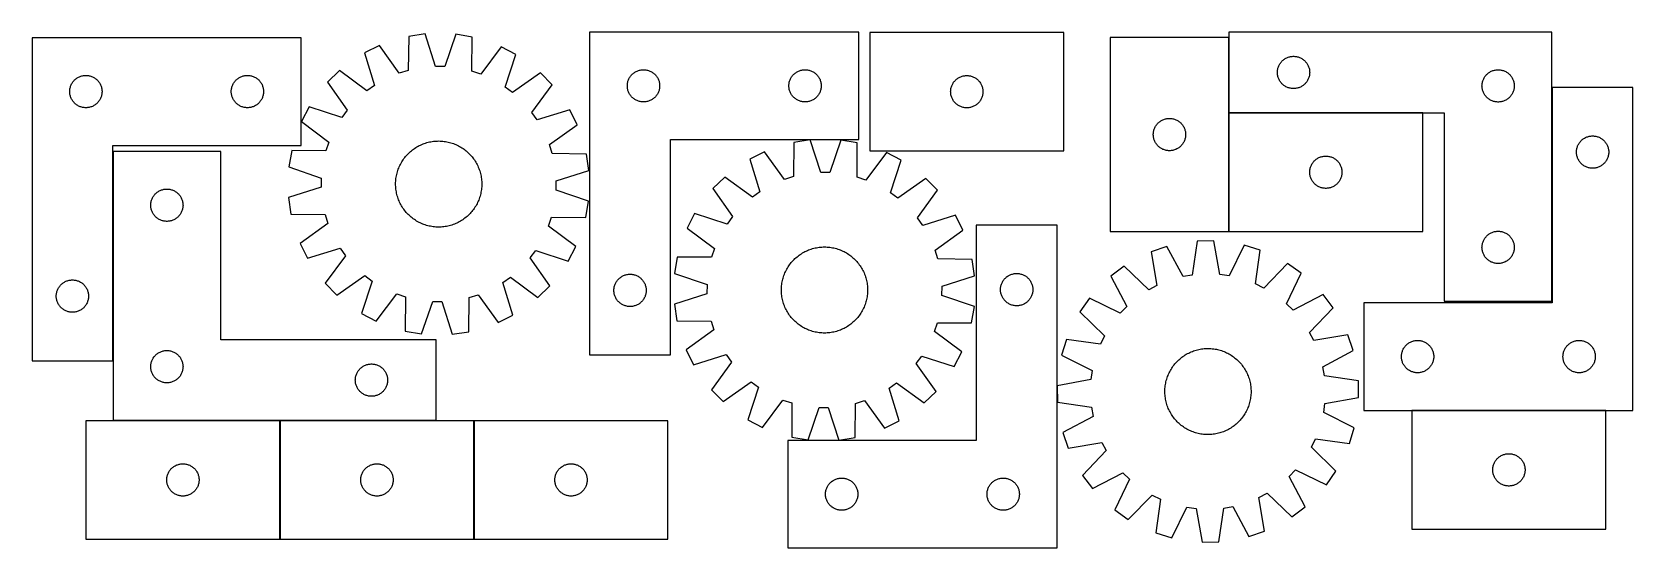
# Model space of a CAD drawing. Header units: millimetres. Extents: x 7 to 1493, y 7 to 486.
import ezdxf

# ---------------------------------------------------------------- set-up
doc = ezdxf.new("R2010")
doc.units = ezdxf.units.MM
doc.layers.add('COMMON', color=5, linetype='CONTINUOUS', true_color=0x0000ff)
doc.layers.add('CUT', color=7, linetype='CONTINUOUS', true_color=0x000000)

msp = doc.modelspace()

# ---------------------------------------------------------------- linework, layer by layer
at = {"layer": 'COMMON'}
for p, q in [((1117.787071, 410.771552), (1117.787071, 480.571551)), ((1417.987072, 235.771552), (1417.987072, 434.301333)), ((1117.787071, 300.571551), (1117.787071, 410.571551)), ((1297.887071, 410.671552), (1117.887071, 410.671552)), ((81.616286, 180.503229), (81.616286, 374.953675)), ((1467.8664, 134.201333), (1287.8664, 134.201333)), ((236.602912, 124.853675), (81.716286, 124.853675)), ((236.702913, 14.753674), (236.702913, 124.753674)), ((381.716286, 124.853675), (236.802913, 124.853675)), ((416.902913, 124.753674), (416.902913, 14.753674))]:
    msp.add_line(p, q, dxfattribs=at)
at = {"layer": 'CUT'}
for p, q in [((6.516285, 480.503229), (6.516285, 180.503229)), ((256.516285, 480.503229), (6.516285, 480.503229)), ((256.516285, 380.503229), (256.516285, 480.503229)), ((356.280334, 481.795077), (355.734876, 450.035398)), ((371.503978, 484.0247), (356.280334, 481.795077)), ((381.134084, 453.755313), (371.503978, 484.0247)), ((400.040887, 483.69207), (389.707845, 453.655376)), ((415.208424, 481.108203), (400.040887, 483.69207)), ((415.013444, 449.344439), (415.208424, 481.108203)), ((524.310801, 485.824762), (524.310801, 185.824762)), ((774.310801, 485.824762), (524.310801, 485.824762)), ((774.310801, 385.824762), (774.310801, 485.824762)), ((964.509309, 485.388978), (784.509309, 485.388978)), ((784.509309, 485.388978), (784.509309, 375.388978)), ((964.509309, 375.388978), (964.509309, 485.388978)), ((1007.68707, 480.571551), (1007.68707, 300.571551)), ((1117.68707, 480.571551), (1007.68707, 480.571551)), ((1117.68707, 300.571551), (1117.68707, 480.571551)), ((1417.887071, 485.771552), (1117.887071, 485.771552)), ((1117.887071, 485.771552), (1117.887071, 410.771552)), ((1417.887071, 235.771552), (1417.887071, 485.771552)), ((329.037332, 473.293037), (315.247778, 466.468175)), ((315.247778, 466.468175), (324.543298, 436.094369)), ((347.549863, 447.481006), (329.037332, 473.293037)), ((442.245849, 471.973463), (423.136693, 446.599955)), ((455.872575, 464.829033), (442.245849, 471.973463)), ((445.871595, 434.68015), (455.872575, 464.829033)), ((1169.513415, 460.716707), (1170.165179, 461.131271)), ((1170.165179, 461.131271), (1170.83742, 461.511734)), ((1170.83742, 461.511734), (1171.528355, 461.857086)), ((1171.528355, 461.857086), (1172.236153, 462.166412)), ((1172.236153, 462.166412), (1172.958936, 462.43889)), ((1172.958936, 462.43889), (1173.694787, 462.6738)), ((1173.694787, 462.6738), (1174.441755, 462.870518)), ((1174.441755, 462.870518), (1175.19786, 463.028521)), ((1175.19786, 463.028521), (1175.961096, 463.147392)), ((1175.961096, 463.147392), (1176.729439, 463.226815)), ((1176.729439, 463.226815), (1177.500853, 463.266579)), ((1177.500853, 463.266579), (1178.27329, 463.266579)), ((1178.27329, 463.266579), (1179.044703, 463.226815)), ((1179.044703, 463.226815), (1179.813047, 463.147392)), ((1179.813047, 463.147392), (1180.576283, 463.028521)), ((1180.576283, 463.028521), (1181.332387, 462.870518)), ((1181.332387, 462.870518), (1182.079356, 462.6738)), ((1182.079356, 462.6738), (1182.815207, 462.43889)), ((1182.815207, 462.43889), (1183.53799, 462.166412)), ((1183.53799, 462.166412), (1184.245787, 461.857086)), ((1184.245787, 461.857086), (1184.936722, 461.511734)), ((1184.936722, 461.511734), (1185.608963, 461.131271)), ((1185.608963, 461.131271), (1186.260727, 460.716707)), ((291.965419, 449.963704), (280.959772, 439.211668)), ((317.548238, 431.13569), (291.965419, 449.963704)), ((355.734876, 450.035398), (347.549863, 447.481006)), ((389.707845, 453.655376), (381.134084, 453.755313)), ((423.136693, 446.599955), (415.013444, 449.344439)), ((478.763904, 447.786355), (452.749172, 429.559769)), ((489.515941, 436.780709), (478.763904, 447.786355)), ((562.792594, 445.43366), (563.30252, 446.013862)), ((563.30252, 446.013862), (563.841639, 446.567045)), ((563.841639, 446.567045), (564.408519, 447.091741)), ((564.408519, 447.091741), (565.001659, 447.586559)), ((565.001659, 447.586559), (565.619484, 448.050187)), ((565.619484, 448.050187), (566.260358, 448.481395)), ((566.260358, 448.481395), (566.92258, 448.879041)), ((566.92258, 448.879041), (567.604394, 449.242068)), ((567.604394, 449.242068), (568.303992, 449.569516)), ((568.303992, 449.569516), (569.01952, 449.860514)), ((569.01952, 449.860514), (569.749078, 450.114293)), ((569.749078, 450.114293), (570.490734, 450.330178)), ((570.490734, 450.330178), (571.24252, 450.507597)), ((571.24252, 450.507597), (572.002442, 450.64608)), ((572.002442, 450.64608), (572.768486, 450.74526)), ((572.768486, 450.74526), (573.53862, 450.804873)), ((573.53862, 450.804873), (574.310801, 450.824762)), ((574.310801, 450.824762), (575.082982, 450.804873)), ((575.082982, 450.804873), (575.853116, 450.74526)), ((575.853116, 450.74526), (576.61916, 450.64608)), ((576.61916, 450.64608), (577.379082, 450.507597)), ((577.379082, 450.507597), (578.130868, 450.330178)), ((578.130868, 450.330178), (578.872523, 450.114293)), ((578.872523, 450.114293), (579.602082, 449.860514)), ((579.602082, 449.860514), (580.317609, 449.569516)), ((580.317609, 449.569516), (581.017208, 449.242068)), ((581.017208, 449.242068), (581.699022, 448.879041)), ((581.699022, 448.879041), (582.361244, 448.481395)), ((582.361244, 448.481395), (583.002117, 448.050187)), ((583.002117, 448.050187), (583.619943, 447.586559)), ((583.619943, 447.586559), (584.213083, 447.091741)), ((584.213083, 447.091741), (584.779963, 446.567045)), ((584.779963, 446.567045), (585.319081, 446.013862)), ((585.319081, 446.013862), (585.829008, 445.43366)), ((712.792594, 445.43366), (713.30252, 446.013862)), ((713.30252, 446.013862), (713.841639, 446.567045)), ((713.841639, 446.567045), (714.408519, 447.091741)), ((714.408519, 447.091741), (715.001659, 447.586559)), ((715.001659, 447.586559), (715.619484, 448.050187)), ((715.619484, 448.050187), (716.260358, 448.481395)), ((716.260358, 448.481395), (716.92258, 448.879041)), ((716.92258, 448.879041), (717.604394, 449.242068)), ((717.604394, 449.242068), (718.303992, 449.569516)), ((718.303992, 449.569516), (719.01952, 449.860514)), ((719.01952, 449.860514), (719.749078, 450.114293)), ((719.749078, 450.114293), (720.490734, 450.330178)), ((720.490734, 450.330178), (721.24252, 450.507597)), ((721.24252, 450.507597), (722.002442, 450.64608)), ((722.002442, 450.64608), (722.768486, 450.74526)), ((722.768486, 450.74526), (723.53862, 450.804873)), ((723.53862, 450.804873), (724.310801, 450.824762)), ((724.310801, 450.824762), (725.082982, 450.804873)), ((725.082982, 450.804873), (725.853116, 450.74526)), ((725.853116, 450.74526), (726.61916, 450.64608)), ((726.61916, 450.64608), (727.379082, 450.507597)), ((727.379082, 450.507597), (728.130868, 450.330178)), ((728.130868, 450.330178), (728.872523, 450.114293)), ((728.872523, 450.114293), (729.602082, 449.860514)), ((729.602082, 449.860514), (730.317609, 449.569516)), ((730.317609, 449.569516), (731.017208, 449.242068)), ((731.017208, 449.242068), (731.699022, 448.879041)), ((731.699022, 448.879041), (732.361244, 448.481395)), ((732.361244, 448.481395), (733.002117, 448.050187)), ((733.002117, 448.050187), (733.619943, 447.586559)), ((733.619943, 447.586559), (734.213083, 447.091741)), ((734.213083, 447.091741), (734.779963, 446.567045)), ((734.779963, 446.567045), (735.319081, 446.013862)), ((735.319081, 446.013862), (735.829008, 445.43366)), ((1162.887071, 448.271552), (1162.90696, 449.043733)), ((1162.90696, 447.499371), (1162.887071, 448.271552)), ((1162.90696, 449.043733), (1162.966573, 449.813867)), ((1162.966573, 446.729237), (1162.90696, 447.499371)), ((1162.966573, 449.813867), (1163.065753, 450.579911)), ((1163.065753, 445.963193), (1162.966573, 446.729237)), ((1163.065753, 450.579911), (1163.204236, 451.339833)), ((1163.204236, 451.339833), (1163.381655, 452.091619)), ((1163.381655, 452.091619), (1163.597541, 452.833275)), ((1163.597541, 452.833275), (1163.851319, 453.562833)), ((1163.851319, 453.562833), (1164.142318, 454.278361)), ((1164.142318, 454.278361), (1164.469765, 454.977959)), ((1164.469765, 454.977959), (1164.832793, 455.659773)), ((1164.832793, 455.659773), (1165.230438, 456.321995)), ((1165.230438, 456.321995), (1165.661646, 456.962869)), ((1165.661646, 456.962869), (1166.125274, 457.580694)), ((1166.125274, 457.580694), (1166.620092, 458.173834)), ((1166.620092, 458.173834), (1167.144788, 458.740714)), ((1167.144788, 458.740714), (1167.697971, 459.279833)), ((1167.697971, 459.279833), (1168.278174, 459.789759)), ((1168.278174, 459.789759), (1168.883857, 460.269141)), ((1168.883857, 460.269141), (1169.513415, 460.716707)), ((1186.260727, 460.716707), (1186.890286, 460.269141)), ((1186.890286, 460.269141), (1187.495969, 459.789759)), ((1187.495969, 459.789759), (1188.076171, 459.279833)), ((1188.076171, 459.279833), (1188.629354, 458.740714)), ((1188.629354, 458.740714), (1189.15405, 458.173834)), ((1189.15405, 458.173834), (1189.648868, 457.580694)), ((1189.648868, 457.580694), (1190.112496, 456.962869)), ((1190.112496, 456.962869), (1190.543705, 456.321995)), ((1190.543705, 456.321995), (1190.94135, 455.659773)), ((1190.94135, 455.659773), (1191.304378, 454.977959)), ((1191.304378, 454.977959), (1191.631825, 454.278361)), ((1191.631825, 454.278361), (1191.922824, 453.562833)), ((1191.922824, 453.562833), (1192.176602, 452.833275)), ((1192.176602, 452.833275), (1192.392487, 452.091619)), ((1192.392487, 452.091619), (1192.569907, 451.339833)), ((1192.569907, 451.339833), (1192.70839, 450.579911)), ((1192.70839, 450.579911), (1192.807569, 449.813867)), ((1192.807569, 446.729237), (1192.70839, 445.963193)), ((1192.807569, 449.813867), (1192.867183, 449.043733)), ((1192.867183, 447.499371), (1192.807569, 446.729237)), ((1192.867183, 449.043733), (1192.887071, 448.271552)), ((1192.887071, 448.271552), (1192.867183, 447.499371)), ((1356.620092, 445.673834), (1357.144788, 446.240714)), ((1357.144788, 446.240714), (1357.697971, 446.779833)), ((1357.697971, 446.779833), (1358.278174, 447.289759)), ((1358.278174, 447.289759), (1358.883857, 447.769141)), ((1358.883857, 447.769141), (1359.513415, 448.216707)), ((1359.513415, 448.216707), (1360.165179, 448.631271)), ((1360.165179, 448.631271), (1360.83742, 449.011734)), ((1360.83742, 449.011734), (1361.528355, 449.357086)), ((1361.528355, 449.357086), (1362.236153, 449.666412)), ((1362.236153, 449.666412), (1362.958936, 449.93889)), ((1362.958936, 449.93889), (1363.694787, 450.1738)), ((1363.694787, 450.1738), (1364.441755, 450.370518)), ((1364.441755, 450.370518), (1365.19786, 450.528521)), ((1365.19786, 450.528521), (1365.961096, 450.647392)), ((1365.961096, 450.647392), (1366.729439, 450.726815)), ((1366.729439, 450.726815), (1367.500853, 450.766579)), ((1367.500853, 450.766579), (1368.27329, 450.766579)), ((1368.27329, 450.766579), (1369.044703, 450.726815)), ((1369.044703, 450.726815), (1369.813047, 450.647392)), ((1369.813047, 450.647392), (1370.576283, 450.528521)), ((1370.576283, 450.528521), (1371.332387, 450.370518)), ((1371.332387, 450.370518), (1372.079356, 450.1738)), ((1372.079356, 450.1738), (1372.815207, 449.93889)), ((1372.815207, 449.93889), (1373.53799, 449.666412)), ((1373.53799, 449.666412), (1374.245787, 449.357086)), ((1374.245787, 449.357086), (1374.936722, 449.011734)), ((1374.936722, 449.011734), (1375.608963, 448.631271)), ((1375.608963, 448.631271), (1376.260727, 448.216707)), ((1376.260727, 448.216707), (1376.890286, 447.769141)), ((1376.890286, 447.769141), (1377.495969, 447.289759)), ((1377.495969, 447.289759), (1378.076171, 446.779833)), ((1378.076171, 446.779833), (1378.629354, 446.240714)), ((1378.629354, 446.240714), (1379.15405, 445.673834)), ((41.521258, 430.889447), (41.561022, 431.660861)), ((41.561022, 431.660861), (41.640445, 432.429204)), ((41.640445, 432.429204), (41.759316, 433.19244)), ((41.759316, 433.19244), (41.91732, 433.948545)), ((41.91732, 433.948545), (42.114037, 434.695513)), ((42.114037, 434.695513), (42.348947, 435.431365)), ((42.348947, 435.431365), (42.621426, 436.154147)), ((42.621426, 436.154147), (42.930751, 436.861945)), ((42.930751, 436.861945), (43.276103, 437.55288)), ((43.276103, 437.55288), (43.656566, 438.225121)), ((43.656566, 438.225121), (44.07113, 438.876885)), ((44.07113, 438.876885), (44.518696, 439.506443)), ((44.518696, 439.506443), (44.998078, 440.112126)), ((44.998078, 440.112126), (45.508005, 440.692329)), ((45.508005, 440.692329), (46.047123, 441.245512)), ((46.047123, 441.245512), (46.614003, 441.770208)), ((46.614003, 441.770208), (47.207143, 442.265026)), ((47.207143, 442.265026), (47.824969, 442.728654)), ((47.824969, 442.728654), (48.465842, 443.159862)), ((48.465842, 443.159862), (49.128064, 443.557507)), ((49.128064, 443.557507), (49.809878, 443.920535)), ((49.809878, 443.920535), (50.509477, 444.247982)), ((50.509477, 444.247982), (51.225004, 444.538981)), ((51.225004, 444.538981), (51.954563, 444.79276)), ((51.954563, 444.79276), (52.696218, 445.008645)), ((52.696218, 445.008645), (53.448004, 445.186064)), ((53.448004, 445.186064), (54.207926, 445.324547)), ((54.207926, 445.324547), (54.97397, 445.423727)), ((54.97397, 445.423727), (55.744104, 445.48334)), ((55.744104, 445.48334), (56.516285, 445.503229)), ((56.516285, 445.503229), (57.288466, 445.48334)), ((57.288466, 445.48334), (58.0586, 445.423727)), ((58.0586, 445.423727), (58.824644, 445.324547)), ((58.824644, 445.324547), (59.584566, 445.186064)), ((59.584566, 445.186064), (60.336352, 445.008645)), ((60.336352, 445.008645), (61.078008, 444.79276)), ((61.078008, 444.79276), (61.807566, 444.538981)), ((61.807566, 444.538981), (62.523094, 444.247982)), ((62.523094, 444.247982), (63.222692, 443.920535)), ((63.222692, 443.920535), (63.904506, 443.557507)), ((63.904506, 443.557507), (64.566728, 443.159862)), ((64.566728, 443.159862), (65.207602, 442.728654)), ((65.207602, 442.728654), (65.825427, 442.265026)), ((65.825427, 442.265026), (66.418567, 441.770208)), ((66.418567, 441.770208), (66.985447, 441.245512)), ((66.985447, 441.245512), (67.524566, 440.692329)), ((67.524566, 440.692329), (68.034492, 440.112126)), ((68.034492, 440.112126), (68.513874, 439.506443)), ((68.513874, 439.506443), (68.96144, 438.876885)), ((68.96144, 438.876885), (69.376005, 438.225121)), ((69.376005, 438.225121), (69.756467, 437.55288)), ((69.756467, 437.55288), (70.101819, 436.861945)), ((70.101819, 436.861945), (70.411145, 436.154147)), ((70.411145, 436.154147), (70.683624, 435.431365)), ((70.683624, 435.431365), (70.918533, 434.695513)), ((70.918533, 434.695513), (71.115251, 433.948545)), ((71.115251, 433.948545), (71.273254, 433.19244)), ((71.273254, 433.19244), (71.392125, 432.429204)), ((71.392125, 432.429204), (71.471548, 431.660861)), ((71.471548, 431.660861), (71.511312, 430.889447)), ((191.521258, 430.889447), (191.561022, 431.660861)), ((191.561022, 431.660861), (191.640445, 432.429204)), ((191.640445, 432.429204), (191.759316, 433.19244)), ((191.759316, 433.19244), (191.91732, 433.948545)), ((191.91732, 433.948545), (192.114037, 434.695513)), ((192.114037, 434.695513), (192.348947, 435.431365)), ((192.348947, 435.431365), (192.621426, 436.154147)), ((192.621426, 436.154147), (192.930751, 436.861945)), ((192.930751, 436.861945), (193.276103, 437.55288)), ((193.276103, 437.55288), (193.656566, 438.225121)), ((193.656566, 438.225121), (194.07113, 438.876885)), ((194.07113, 438.876885), (194.518696, 439.506443)), ((194.518696, 439.506443), (194.998078, 440.112126)), ((194.998078, 440.112126), (195.508005, 440.692329)), ((195.508005, 440.692329), (196.047123, 441.245512)), ((196.047123, 441.245512), (196.614003, 441.770208)), ((196.614003, 441.770208), (197.207143, 442.265026)), ((197.207143, 442.265026), (197.824969, 442.728654)), ((197.824969, 442.728654), (198.465842, 443.159862)), ((198.465842, 443.159862), (199.128064, 443.557507)), ((199.128064, 443.557507), (199.809878, 443.920535)), ((199.809878, 443.920535), (200.509477, 444.247982)), ((200.509477, 444.247982), (201.225004, 444.538981)), ((201.225004, 444.538981), (201.954563, 444.79276)), ((201.954563, 444.79276), (202.696218, 445.008645)), ((202.696218, 445.008645), (203.448004, 445.186064)), ((203.448004, 445.186064), (204.207926, 445.324547)), ((204.207926, 445.324547), (204.97397, 445.423727)), ((204.97397, 445.423727), (205.744104, 445.48334)), ((205.744104, 445.48334), (206.516285, 445.503229)), ((206.516285, 445.503229), (207.288466, 445.48334)), ((207.288466, 445.48334), (208.0586, 445.423727)), ((208.0586, 445.423727), (208.824644, 445.324547)), ((208.824644, 445.324547), (209.584566, 445.186064)), ((209.584566, 445.186064), (210.336352, 445.008645)), ((210.336352, 445.008645), (211.078008, 444.79276)), ((211.078008, 444.79276), (211.807566, 444.538981)), ((211.807566, 444.538981), (212.523094, 444.247982)), ((212.523094, 444.247982), (213.222692, 443.920535)), ((213.222692, 443.920535), (213.904506, 443.557507)), ((213.904506, 443.557507), (214.566728, 443.159862)), ((214.566728, 443.159862), (215.207602, 442.728654)), ((215.207602, 442.728654), (215.825427, 442.265026)), ((215.825427, 442.265026), (216.418567, 441.770208)), ((216.418567, 441.770208), (216.985447, 441.245512)), ((216.985447, 441.245512), (217.524566, 440.692329)), ((217.524566, 440.692329), (218.034492, 440.112126)), ((218.034492, 440.112126), (218.513874, 439.506443)), ((218.513874, 439.506443), (218.96144, 438.876885)), ((218.96144, 438.876885), (219.376005, 438.225121)), ((219.376005, 438.225121), (219.756467, 437.55288)), ((219.756467, 437.55288), (220.101819, 436.861945)), ((220.101819, 436.861945), (220.411145, 436.154147)), ((220.411145, 436.154147), (220.683624, 435.431365)), ((220.683624, 435.431365), (220.918533, 434.695513)), ((220.918533, 434.695513), (221.115251, 433.948545)), ((221.115251, 433.948545), (221.273254, 433.19244)), ((221.273254, 433.19244), (221.392125, 432.429204)), ((221.392125, 432.429204), (221.471548, 431.660861)), ((221.471548, 431.660861), (221.511312, 430.889447)), ((280.959772, 439.211668), (299.186359, 413.196935)), ((324.543298, 436.094369), (317.548238, 431.13569)), ((452.749172, 429.559769), (445.871595, 434.68015)), ((470.687926, 411.19789), (489.515941, 436.780709)), ((559.315774, 436.210981), (559.355538, 436.982394)), ((559.315774, 435.438543), (559.315774, 436.210981)), ((559.355538, 434.66713), (559.315774, 435.438543)), ((559.355538, 436.982394), (559.434961, 437.750737)), ((559.434961, 433.898787), (559.355538, 434.66713)), ((559.434961, 437.750737), (559.553832, 438.513973)), ((559.553832, 433.135551), (559.434961, 433.898787)), ((559.553832, 438.513973), (559.711835, 439.270078)), ((559.711835, 432.379446), (559.553832, 433.135551)), ((559.711835, 439.270078), (559.908553, 440.017047)), ((559.908553, 431.632477), (559.711835, 432.379446)), ((559.908553, 440.017047), (560.143462, 440.752898)), ((560.143462, 430.896626), (559.908553, 431.632477)), ((560.143462, 440.752898), (560.415941, 441.47568)), ((560.415941, 441.47568), (560.725267, 442.183478)), ((560.725267, 442.183478), (561.070619, 442.874413)), ((561.070619, 442.874413), (561.451081, 443.546654)), ((561.451081, 443.546654), (561.865646, 444.198418)), ((561.865646, 444.198418), (562.313212, 444.827976)), ((562.313212, 444.827976), (562.792594, 445.43366)), ((585.829008, 445.43366), (586.30839, 444.827976)), ((586.30839, 444.827976), (586.755956, 444.198418)), ((586.755956, 444.198418), (587.17052, 443.546654)), ((587.17052, 443.546654), (587.550983, 442.874413)), ((587.550983, 442.874413), (587.896335, 442.183478)), ((587.896335, 442.183478), (588.20566, 441.47568)), ((588.20566, 441.47568), (588.478139, 440.752898)), ((588.478139, 440.752898), (588.713049, 440.017047)), ((588.713049, 431.632477), (588.478139, 430.896626)), ((588.713049, 440.017047), (588.909766, 439.270078)), ((588.909766, 432.379446), (588.713049, 431.632477)), ((588.909766, 439.270078), (589.06777, 438.513973)), ((589.06777, 433.135551), (588.909766, 432.379446)), ((589.06777, 438.513973), (589.186641, 437.750737)), ((589.186641, 433.898787), (589.06777, 433.135551)), ((589.186641, 437.750737), (589.266064, 436.982394)), ((589.266064, 434.66713), (589.186641, 433.898787)), ((589.266064, 436.982394), (589.305828, 436.210981)), ((589.305828, 435.438543), (589.266064, 434.66713)), ((589.305828, 436.210981), (589.305828, 435.438543)), ((709.315774, 436.210981), (709.355538, 436.982394)), ((709.315774, 435.438543), (709.315774, 436.210981)), ((709.355538, 434.66713), (709.315774, 435.438543)), ((709.355538, 436.982394), (709.434961, 437.750737)), ((709.434961, 433.898787), (709.355538, 434.66713)), ((709.434961, 437.750737), (709.553832, 438.513973)), ((709.553832, 433.135551), (709.434961, 433.898787)), ((709.553832, 438.513973), (709.711835, 439.270078)), ((709.711835, 432.379446), (709.553832, 433.135551)), ((709.711835, 439.270078), (709.908553, 440.017047)), ((709.908553, 431.632477), (709.711835, 432.379446)), ((709.908553, 440.017047), (710.143462, 440.752898)), ((710.143462, 430.896626), (709.908553, 431.632477)), ((710.143462, 440.752898), (710.415941, 441.47568)), ((710.415941, 441.47568), (710.725267, 442.183478)), ((710.725267, 442.183478), (711.070619, 442.874413)), ((711.070619, 442.874413), (711.451081, 443.546654)), ((711.451081, 443.546654), (711.865646, 444.198418)), ((711.865646, 444.198418), (712.313212, 444.827976)), ((712.313212, 444.827976), (712.792594, 445.43366)), ((735.829008, 445.43366), (736.30839, 444.827976)), ((736.30839, 444.827976), (736.755956, 444.198418)), ((736.755956, 444.198418), (737.17052, 443.546654)), ((737.17052, 443.546654), (737.550983, 442.874413)), ((737.550983, 442.874413), (737.896335, 442.183478)), ((737.896335, 442.183478), (738.20566, 441.47568)), ((738.20566, 441.47568), (738.478139, 440.752898)), ((738.478139, 440.752898), (738.713049, 440.017047)), ((738.713049, 431.632477), (738.478139, 430.896626)), ((738.713049, 440.017047), (738.909766, 439.270078)), ((738.909766, 432.379446), (738.713049, 431.632477)), ((738.909766, 439.270078), (739.06777, 438.513973)), ((739.06777, 433.135551), (738.909766, 432.379446)), ((739.06777, 438.513973), (739.186641, 437.750737)), ((739.186641, 433.898787), (739.06777, 433.135551)), ((739.186641, 437.750737), (739.266064, 436.982394)), ((739.266064, 434.66713), (739.186641, 433.898787)), ((739.266064, 436.982394), (739.305828, 436.210981)), ((739.305828, 435.438543), (739.266064, 434.66713)), ((739.305828, 436.210981), (739.305828, 435.438543)), ((859.509309, 430.388978), (859.529198, 431.161159)), ((859.529198, 431.161159), (859.588811, 431.931293)), ((859.588811, 431.931293), (859.687991, 432.697337)), ((859.687991, 432.697337), (859.826474, 433.457259)), ((859.826474, 433.457259), (860.003893, 434.209045)), ((860.003893, 434.209045), (860.219779, 434.9507)), ((860.219779, 434.9507), (860.473557, 435.680259)), ((860.473557, 435.680259), (860.764556, 436.395787)), ((860.764556, 436.395787), (861.092003, 437.095385)), ((861.092003, 437.095385), (861.455031, 437.777199)), ((861.455031, 437.777199), (861.852676, 438.439421)), ((861.852676, 438.439421), (862.283884, 439.080294)), ((862.283884, 439.080294), (862.747512, 439.69812)), ((862.747512, 439.69812), (863.24233, 440.29126)), ((863.24233, 440.29126), (863.767026, 440.85814)), ((863.767026, 440.85814), (864.320209, 441.397258)), ((864.320209, 441.397258), (864.900412, 441.907185)), ((864.900412, 441.907185), (865.506095, 442.386567)), ((865.506095, 442.386567), (866.135653, 442.834133)), ((866.135653, 442.834133), (866.787417, 443.248697)), ((866.787417, 443.248697), (867.459658, 443.62916)), ((867.459658, 443.62916), (868.150593, 443.974512)), ((868.150593, 443.974512), (868.858391, 444.283837)), ((868.858391, 444.283837), (869.581173, 444.556316)), ((869.581173, 444.556316), (870.317025, 444.791226)), ((870.317025, 444.791226), (871.063993, 444.987944)), ((871.063993, 444.987944), (871.820098, 445.145947)), ((871.820098, 445.145947), (872.583334, 445.264818)), ((872.583334, 445.264818), (873.351677, 445.344241)), ((873.351677, 445.344241), (874.123091, 445.384005)), ((874.123091, 445.384005), (874.895528, 445.384005)), ((874.895528, 445.384005), (875.666941, 445.344241)), ((875.666941, 445.344241), (876.435285, 445.264818)), ((876.435285, 445.264818), (877.198521, 445.145947)), ((877.198521, 445.145947), (877.954625, 444.987944)), ((877.954625, 444.987944), (878.701594, 444.791226)), ((878.701594, 444.791226), (879.437445, 444.556316)), ((879.437445, 444.556316), (880.160228, 444.283837)), ((880.160228, 444.283837), (880.868025, 443.974512)), ((880.868025, 443.974512), (881.55896, 443.62916)), ((881.55896, 443.62916), (882.231201, 443.248697)), ((882.231201, 443.248697), (882.882965, 442.834133)), ((882.882965, 442.834133), (883.512523, 442.386567)), ((883.512523, 442.386567), (884.118207, 441.907185)), ((884.118207, 441.907185), (884.698409, 441.397258)), ((884.698409, 441.397258), (885.251592, 440.85814)), ((885.251592, 440.85814), (885.776288, 440.29126)), ((885.776288, 440.29126), (886.271106, 439.69812)), ((886.271106, 439.69812), (886.734734, 439.080294)), ((886.734734, 439.080294), (887.165943, 438.439421)), ((887.165943, 438.439421), (887.563588, 437.777199)), ((887.563588, 437.777199), (887.926615, 437.095385)), ((887.926615, 437.095385), (888.254063, 436.395787)), ((888.254063, 436.395787), (888.545061, 435.680259)), ((888.545061, 435.680259), (888.79884, 434.9507)), ((888.79884, 434.9507), (889.014725, 434.209045)), ((889.014725, 434.209045), (889.192144, 433.457259)), ((889.192144, 433.457259), (889.330628, 432.697337)), ((889.330628, 432.697337), (889.429807, 431.931293)), ((889.429807, 431.931293), (889.489421, 431.161159)), ((889.489421, 431.161159), (889.509309, 430.388978)), ((1163.204236, 445.203271), (1163.065753, 445.963193)), ((1163.381655, 444.451485), (1163.204236, 445.203271)), ((1163.597541, 443.70983), (1163.381655, 444.451485)), ((1163.851319, 442.980271), (1163.597541, 443.70983)), ((1164.142318, 442.264743), (1163.851319, 442.980271)), ((1164.469765, 441.565145), (1164.142318, 442.264743)), ((1164.832793, 440.883331), (1164.469765, 441.565145)), ((1165.230438, 440.221109), (1164.832793, 440.883331)), ((1165.661646, 439.580236), (1165.230438, 440.221109)), ((1166.125274, 438.96241), (1165.661646, 439.580236)), ((1166.620092, 438.36927), (1166.125274, 438.96241)), ((1167.144788, 437.80239), (1166.620092, 438.36927)), ((1167.697971, 437.263272), (1167.144788, 437.80239)), ((1168.278174, 436.753345), (1167.697971, 437.263272)), ((1168.883857, 436.273963), (1168.278174, 436.753345)), ((1169.513415, 435.826397), (1168.883857, 436.273963)), ((1170.165179, 435.411833), (1169.513415, 435.826397)), ((1170.83742, 435.03137), (1170.165179, 435.411833)), ((1171.528355, 434.686018), (1170.83742, 435.03137)), ((1172.236153, 434.376693), (1171.528355, 434.686018)), ((1172.958936, 434.104214), (1172.236153, 434.376693)), ((1173.694787, 433.869304), (1172.958936, 434.104214)), ((1174.441755, 433.672586), (1173.694787, 433.869304)), ((1175.19786, 433.514583), (1174.441755, 433.672586)), ((1175.961096, 433.395712), (1175.19786, 433.514583)), ((1176.729439, 433.316289), (1175.961096, 433.395712)), ((1177.500853, 433.276525), (1176.729439, 433.316289)), ((1178.27329, 433.276525), (1177.500853, 433.276525)), ((1179.044703, 433.316289), (1178.27329, 433.276525)), ((1179.813047, 433.395712), (1179.044703, 433.316289)), ((1180.576283, 433.514583), (1179.813047, 433.395712)), ((1181.332387, 433.672586), (1180.576283, 433.514583)), ((1182.079356, 433.869304), (1181.332387, 433.672586)), ((1182.815207, 434.104214), (1182.079356, 433.869304)), ((1183.53799, 434.376693), (1182.815207, 434.104214)), ((1184.245787, 434.686018), (1183.53799, 434.376693)), ((1184.936722, 435.03137), (1184.245787, 434.686018)), ((1185.608963, 435.411833), (1184.936722, 435.03137)), ((1186.260727, 435.826397), (1185.608963, 435.411833)), ((1186.890286, 436.273963), (1186.260727, 435.826397)), ((1187.495969, 436.753345), (1186.890286, 436.273963)), ((1188.076171, 437.263272), (1187.495969, 436.753345)), ((1188.629354, 437.80239), (1188.076171, 437.263272)), ((1189.15405, 438.36927), (1188.629354, 437.80239)), ((1189.648868, 438.96241), (1189.15405, 438.36927)), ((1190.112496, 439.580236), (1189.648868, 438.96241)), ((1190.543705, 440.221109), (1190.112496, 439.580236)), ((1190.94135, 440.883331), (1190.543705, 440.221109)), ((1191.304378, 441.565145), (1190.94135, 440.883331)), ((1191.631825, 442.264743), (1191.304378, 441.565145)), ((1191.922824, 442.980271), (1191.631825, 442.264743)), ((1192.176602, 443.70983), (1191.922824, 442.980271)), ((1192.392487, 444.451485), (1192.176602, 443.70983)), ((1192.569907, 445.203271), (1192.392487, 444.451485)), ((1192.70839, 445.963193), (1192.569907, 445.203271)), ((1352.887071, 435.771552), (1352.90696, 436.543733)), ((1352.90696, 434.999371), (1352.887071, 435.771552)), ((1352.90696, 436.543733), (1352.966573, 437.313867)), ((1352.966573, 434.229237), (1352.90696, 434.999371)), ((1352.966573, 437.313867), (1353.065753, 438.079911)), ((1353.065753, 433.463193), (1352.966573, 434.229237)), ((1353.065753, 438.079911), (1353.204236, 438.839833)), ((1353.204236, 432.703271), (1353.065753, 433.463193)), ((1353.204236, 438.839833), (1353.381655, 439.591619)), ((1353.381655, 431.951485), (1353.204236, 432.703271)), ((1353.381655, 439.591619), (1353.597541, 440.333275)), ((1353.597541, 431.20983), (1353.381655, 431.951485)), ((1353.597541, 440.333275), (1353.851319, 441.062833)), ((1353.851319, 430.480271), (1353.597541, 431.20983)), ((1353.851319, 441.062833), (1354.142318, 441.778361)), ((1354.142318, 441.778361), (1354.469765, 442.477959)), ((1354.469765, 442.477959), (1354.832793, 443.159773)), ((1354.832793, 443.159773), (1355.230438, 443.821995)), ((1355.230438, 443.821995), (1355.661646, 444.462869)), ((1355.661646, 444.462869), (1356.125274, 445.080694)), ((1356.125274, 445.080694), (1356.620092, 445.673834)), ((1379.15405, 445.673834), (1379.648868, 445.080694)), ((1379.648868, 445.080694), (1380.112496, 444.462869)), ((1380.112496, 444.462869), (1380.543705, 443.821995)), ((1380.543705, 443.821995), (1380.94135, 443.159773)), ((1380.94135, 443.159773), (1381.304378, 442.477959)), ((1381.304378, 442.477959), (1381.631825, 441.778361)), ((1381.631825, 441.778361), (1381.922824, 441.062833)), ((1381.922824, 441.062833), (1382.176602, 440.333275)), ((1382.176602, 431.20983), (1381.922824, 430.480271)), ((1382.176602, 440.333275), (1382.392487, 439.591619)), ((1382.392487, 431.951485), (1382.176602, 431.20983)), ((1382.392487, 439.591619), (1382.569907, 438.839833)), ((1382.569907, 432.703271), (1382.392487, 431.951485)), ((1382.569907, 438.839833), (1382.70839, 438.079911)), ((1382.70839, 433.463193), (1382.569907, 432.703271)), ((1382.70839, 438.079911), (1382.807569, 437.313867)), ((1382.807569, 434.229237), (1382.70839, 433.463193)), ((1382.807569, 437.313867), (1382.867183, 436.543733)), ((1382.867183, 434.999371), (1382.807569, 434.229237)), ((1382.867183, 436.543733), (1382.887071, 435.771552)), ((1382.887071, 435.771552), (1382.867183, 434.999371)), ((1493.087072, 434.301333), (1418.087072, 434.301333)), ((1418.087072, 434.301333), (1418.087072, 234.301333)), ((1493.087072, 134.301333), (1493.087072, 434.301333)), ((41.521258, 430.11701), (41.521258, 430.889447)), ((41.561022, 429.345597), (41.521258, 430.11701)), ((41.640445, 428.577253), (41.561022, 429.345597)), ((41.759316, 427.814017), (41.640445, 428.577253)), ((41.91732, 427.057913), (41.759316, 427.814017)), ((42.114037, 426.310944), (41.91732, 427.057913)), ((42.348947, 425.575093), (42.114037, 426.310944)), ((42.621426, 424.85231), (42.348947, 425.575093)), ((42.930751, 424.144513), (42.621426, 424.85231)), ((43.276103, 423.453578), (42.930751, 424.144513)), ((43.656566, 422.781337), (43.276103, 423.453578)), ((44.07113, 422.129573), (43.656566, 422.781337)), ((44.518696, 421.500015), (44.07113, 422.129573)), ((44.998078, 420.894331), (44.518696, 421.500015)), ((45.508005, 420.314129), (44.998078, 420.894331)), ((46.047123, 419.760946), (45.508005, 420.314129)), ((46.614003, 419.23625), (46.047123, 419.760946)), ((47.207143, 418.741432), (46.614003, 419.23625)), ((47.824969, 418.277804), (47.207143, 418.741432)), ((48.465842, 417.846595), (47.824969, 418.277804)), ((49.128064, 417.44895), (48.465842, 417.846595)), ((49.809878, 417.085923), (49.128064, 417.44895)), ((50.509477, 416.758475), (49.809878, 417.085923)), ((51.225004, 416.467477), (50.509477, 416.758475)), ((51.954563, 416.213698), (51.225004, 416.467477)), ((61.807566, 416.467477), (61.078008, 416.213698)), ((62.523094, 416.758475), (61.807566, 416.467477)), ((63.222692, 417.085923), (62.523094, 416.758475)), ((63.904506, 417.44895), (63.222692, 417.085923)), ((64.566728, 417.846595), (63.904506, 417.44895)), ((65.207602, 418.277804), (64.566728, 417.846595)), ((65.825427, 418.741432), (65.207602, 418.277804)), ((66.418567, 419.23625), (65.825427, 418.741432)), ((66.985447, 419.760946), (66.418567, 419.23625)), ((67.524566, 420.314129), (66.985447, 419.760946)), ((68.034492, 420.894331), (67.524566, 420.314129)), ((68.513874, 421.500015), (68.034492, 420.894331)), ((68.96144, 422.129573), (68.513874, 421.500015)), ((69.376005, 422.781337), (68.96144, 422.129573)), ((69.756467, 423.453578), (69.376005, 422.781337)), ((70.101819, 424.144513), (69.756467, 423.453578)), ((70.411145, 424.85231), (70.101819, 424.144513)), ((70.683624, 425.575093), (70.411145, 424.85231)), ((70.918533, 426.310944), (70.683624, 425.575093)), ((71.115251, 427.057913), (70.918533, 426.310944)), ((71.273254, 427.814017), (71.115251, 427.057913)), ((71.392125, 428.577253), (71.273254, 427.814017)), ((71.471548, 429.345597), (71.392125, 428.577253)), ((71.511312, 430.11701), (71.471548, 429.345597)), ((71.511312, 430.889447), (71.511312, 430.11701)), ((191.521258, 430.11701), (191.521258, 430.889447)), ((191.561022, 429.345597), (191.521258, 430.11701)), ((191.640445, 428.577253), (191.561022, 429.345597)), ((191.759316, 427.814017), (191.640445, 428.577253)), ((191.91732, 427.057913), (191.759316, 427.814017)), ((192.114037, 426.310944), (191.91732, 427.057913)), ((192.348947, 425.575093), (192.114037, 426.310944)), ((192.621426, 424.85231), (192.348947, 425.575093)), ((192.930751, 424.144513), (192.621426, 424.85231)), ((193.276103, 423.453578), (192.930751, 424.144513)), ((193.656566, 422.781337), (193.276103, 423.453578)), ((194.07113, 422.129573), (193.656566, 422.781337)), ((194.518696, 421.500015), (194.07113, 422.129573)), ((194.998078, 420.894331), (194.518696, 421.500015)), ((195.508005, 420.314129), (194.998078, 420.894331)), ((196.047123, 419.760946), (195.508005, 420.314129)), ((196.614003, 419.23625), (196.047123, 419.760946)), ((197.207143, 418.741432), (196.614003, 419.23625)), ((197.824969, 418.277804), (197.207143, 418.741432)), ((198.465842, 417.846595), (197.824969, 418.277804)), ((199.128064, 417.44895), (198.465842, 417.846595)), ((199.809878, 417.085923), (199.128064, 417.44895)), ((200.509477, 416.758475), (199.809878, 417.085923)), ((201.225004, 416.467477), (200.509477, 416.758475)), ((201.954563, 416.213698), (201.225004, 416.467477)), ((211.807566, 416.467477), (211.078008, 416.213698)), ((212.523094, 416.758475), (211.807566, 416.467477)), ((213.222692, 417.085923), (212.523094, 416.758475)), ((213.904506, 417.44895), (213.222692, 417.085923)), ((214.566728, 417.846595), (213.904506, 417.44895)), ((215.207602, 418.277804), (214.566728, 417.846595)), ((215.825427, 418.741432), (215.207602, 418.277804)), ((216.418567, 419.23625), (215.825427, 418.741432)), ((216.985447, 419.760946), (216.418567, 419.23625)), ((217.524566, 420.314129), (216.985447, 419.760946)), ((218.034492, 420.894331), (217.524566, 420.314129)), ((218.513874, 421.500015), (218.034492, 420.894331)), ((218.96144, 422.129573), (218.513874, 421.500015)), ((219.376005, 422.781337), (218.96144, 422.129573)), ((219.756467, 423.453578), (219.376005, 422.781337)), ((220.101819, 424.144513), (219.756467, 423.453578)), ((220.411145, 424.85231), (220.101819, 424.144513)), ((220.683624, 425.575093), (220.411145, 424.85231)), ((220.918533, 426.310944), (220.683624, 425.575093)), ((221.115251, 427.057913), (220.918533, 426.310944)), ((221.273254, 427.814017), (221.115251, 427.057913)), ((221.392125, 428.577253), (221.273254, 427.814017)), ((221.471548, 429.345597), (221.392125, 428.577253)), ((221.511312, 430.11701), (221.471548, 429.345597)), ((221.511312, 430.889447), (221.511312, 430.11701)), ((263.917094, 416.320338), (256.772664, 402.693612)), ((294.065977, 406.319358), (263.917094, 416.320338)), ((560.415941, 430.173844), (560.143462, 430.896626)), ((560.725267, 429.466046), (560.415941, 430.173844)), ((561.070619, 428.775111), (560.725267, 429.466046)), ((561.451081, 428.10287), (561.070619, 428.775111)), ((561.865646, 427.451106), (561.451081, 428.10287)), ((562.313212, 426.821548), (561.865646, 427.451106)), ((562.792594, 426.215864), (562.313212, 426.821548)), ((563.30252, 425.635662), (562.792594, 426.215864)), ((563.841639, 425.082479), (563.30252, 425.635662)), ((564.408519, 424.557783), (563.841639, 425.082479)), ((565.001659, 424.062965), (564.408519, 424.557783)), ((565.619484, 423.599337), (565.001659, 424.062965)), ((566.260358, 423.168129), (565.619484, 423.599337)), ((566.92258, 422.770483), (566.260358, 423.168129)), ((567.604394, 422.407456), (566.92258, 422.770483)), ((568.303992, 422.080008), (567.604394, 422.407456)), ((569.01952, 421.78901), (568.303992, 422.080008)), ((569.749078, 421.535231), (569.01952, 421.78901)), ((570.490734, 421.319346), (569.749078, 421.535231)), ((571.24252, 421.141927), (570.490734, 421.319346)), ((572.002442, 421.003444), (571.24252, 421.141927)), ((572.768486, 420.904264), (572.002442, 421.003444)), ((573.53862, 420.844651), (572.768486, 420.904264)), ((574.310801, 420.824762), (573.53862, 420.844651)), ((575.082982, 420.844651), (574.310801, 420.824762)), ((575.853116, 420.904264), (575.082982, 420.844651)), ((576.61916, 421.003444), (575.853116, 420.904264)), ((577.379082, 421.141927), (576.61916, 421.003444)), ((578.130868, 421.319346), (577.379082, 421.141927)), ((578.872523, 421.535231), (578.130868, 421.319346)), ((579.602082, 421.78901), (578.872523, 421.535231)), ((580.317609, 422.080008), (579.602082, 421.78901)), ((581.017208, 422.407456), (580.317609, 422.080008)), ((581.699022, 422.770483), (581.017208, 422.407456)), ((582.361244, 423.168129), (581.699022, 422.770483)), ((583.002117, 423.599337), (582.361244, 423.168129)), ((583.619943, 424.062965), (583.002117, 423.599337)), ((584.213083, 424.557783), (583.619943, 424.062965)), ((584.779963, 425.082479), (584.213083, 424.557783)), ((585.319081, 425.635662), (584.779963, 425.082479)), ((585.829008, 426.215864), (585.319081, 425.635662)), ((586.30839, 426.821548), (585.829008, 426.215864)), ((586.755956, 427.451106), (586.30839, 426.821548)), ((587.17052, 428.10287), (586.755956, 427.451106)), ((587.550983, 428.775111), (587.17052, 428.10287)), ((587.896335, 429.466046), (587.550983, 428.775111)), ((588.20566, 430.173844), (587.896335, 429.466046)), ((588.478139, 430.896626), (588.20566, 430.173844)), ((710.415941, 430.173844), (710.143462, 430.896626)), ((710.725267, 429.466046), (710.415941, 430.173844)), ((711.070619, 428.775111), (710.725267, 429.466046)), ((711.451081, 428.10287), (711.070619, 428.775111)), ((711.865646, 427.451106), (711.451081, 428.10287)), ((712.313212, 426.821548), (711.865646, 427.451106)), ((712.792594, 426.215864), (712.313212, 426.821548)), ((713.30252, 425.635662), (712.792594, 426.215864)), ((713.841639, 425.082479), (713.30252, 425.635662)), ((714.408519, 424.557783), (713.841639, 425.082479)), ((715.001659, 424.062965), (714.408519, 424.557783)), ((715.619484, 423.599337), (715.001659, 424.062965)), ((716.260358, 423.168129), (715.619484, 423.599337)), ((716.92258, 422.770483), (716.260358, 423.168129)), ((717.604394, 422.407456), (716.92258, 422.770483)), ((718.303992, 422.080008), (717.604394, 422.407456)), ((719.01952, 421.78901), (718.303992, 422.080008)), ((719.749078, 421.535231), (719.01952, 421.78901)), ((720.490734, 421.319346), (719.749078, 421.535231)), ((721.24252, 421.141927), (720.490734, 421.319346)), ((722.002442, 421.003444), (721.24252, 421.141927)), ((722.768486, 420.904264), (722.002442, 421.003444)), ((723.53862, 420.844651), (722.768486, 420.904264)), ((724.310801, 420.824762), (723.53862, 420.844651)), ((725.082982, 420.844651), (724.310801, 420.824762)), ((725.853116, 420.904264), (725.082982, 420.844651)), ((726.61916, 421.003444), (725.853116, 420.904264)), ((727.379082, 421.141927), (726.61916, 421.003444)), ((728.130868, 421.319346), (727.379082, 421.141927)), ((728.872523, 421.535231), (728.130868, 421.319346)), ((729.602082, 421.78901), (728.872523, 421.535231)), ((730.317609, 422.080008), (729.602082, 421.78901)), ((731.017208, 422.407456), (730.317609, 422.080008)), ((731.699022, 422.770483), (731.017208, 422.407456)), ((732.361244, 423.168129), (731.699022, 422.770483)), ((733.002117, 423.599337), (732.361244, 423.168129)), ((733.619943, 424.062965), (733.002117, 423.599337)), ((734.213083, 424.557783), (733.619943, 424.062965)), ((734.779963, 425.082479), (734.213083, 424.557783)), ((735.319081, 425.635662), (734.779963, 425.082479)), ((735.829008, 426.215864), (735.319081, 425.635662)), ((736.30839, 426.821548), (735.829008, 426.215864)), ((736.755956, 427.451106), (736.30839, 426.821548)), ((737.17052, 428.10287), (736.755956, 427.451106)), ((737.550983, 428.775111), (737.17052, 428.10287)), ((737.896335, 429.466046), (737.550983, 428.775111)), ((738.20566, 430.173844), (737.896335, 429.466046)), ((738.478139, 430.896626), (738.20566, 430.173844)), ((859.529198, 429.616797), (859.509309, 430.388978)), ((859.588811, 428.846663), (859.529198, 429.616797)), ((859.687991, 428.080619), (859.588811, 428.846663)), ((859.826474, 427.320697), (859.687991, 428.080619)), ((860.003893, 426.568911), (859.826474, 427.320697)), ((860.219779, 425.827255), (860.003893, 426.568911)), ((860.473557, 425.097697), (860.219779, 425.827255)), ((860.764556, 424.382169), (860.473557, 425.097697)), ((861.092003, 423.682571), (860.764556, 424.382169)), ((861.455031, 423.000757), (861.092003, 423.682571)), ((861.852676, 422.338535), (861.455031, 423.000757)), ((862.283884, 421.697661), (861.852676, 422.338535)), ((862.747512, 421.079836), (862.283884, 421.697661)), ((863.24233, 420.486696), (862.747512, 421.079836)), ((863.767026, 419.919816), (863.24233, 420.486696)), ((864.320209, 419.380697), (863.767026, 419.919816)), ((864.900412, 418.870771), (864.320209, 419.380697)), ((865.506095, 418.391389), (864.900412, 418.870771)), ((866.135653, 417.943823), (865.506095, 418.391389)), ((866.787417, 417.529259), (866.135653, 417.943823)), ((867.459658, 417.148796), (866.787417, 417.529259)), ((868.150593, 416.803444), (867.459658, 417.148796)), ((868.858391, 416.494118), (868.150593, 416.803444)), ((869.581173, 416.22164), (868.858391, 416.494118)), ((880.160228, 416.494118), (879.437445, 416.22164)), ((880.868025, 416.803444), (880.160228, 416.494118)), ((881.55896, 417.148796), (880.868025, 416.803444)), ((882.231201, 417.529259), (881.55896, 417.148796)), ((882.882965, 417.943823), (882.231201, 417.529259)), ((883.512523, 418.391389), (882.882965, 417.943823)), ((884.118207, 418.870771), (883.512523, 418.391389)), ((884.698409, 419.380697), (884.118207, 418.870771)), ((885.251592, 419.919816), (884.698409, 419.380697)), ((885.776288, 420.486696), (885.251592, 419.919816)), ((886.271106, 421.079836), (885.776288, 420.486696)), ((886.734734, 421.697661), (886.271106, 421.079836)), ((887.165943, 422.338535), (886.734734, 421.697661)), ((887.563588, 423.000757), (887.165943, 422.338535)), ((887.926615, 423.682571), (887.563588, 423.000757)), ((888.254063, 424.382169), (887.926615, 423.682571)), ((888.545061, 425.097697), (888.254063, 424.382169)), ((888.79884, 425.827255), (888.545061, 425.097697)), ((889.014725, 426.568911), (888.79884, 425.827255)), ((889.192144, 427.320697), (889.014725, 426.568911)), ((889.330628, 428.080619), (889.192144, 427.320697)), ((889.429807, 428.846663), (889.330628, 428.080619)), ((889.489421, 429.616797), (889.429807, 428.846663)), ((889.509309, 430.388978), (889.489421, 429.616797)), ((1354.142318, 429.764743), (1353.851319, 430.480271)), ((1354.469765, 429.065145), (1354.142318, 429.764743)), ((1354.832793, 428.383331), (1354.469765, 429.065145)), ((1355.230438, 427.721109), (1354.832793, 428.383331)), ((1355.661646, 427.080236), (1355.230438, 427.721109)), ((1356.125274, 426.46241), (1355.661646, 427.080236)), ((1356.620092, 425.86927), (1356.125274, 426.46241)), ((1357.144788, 425.30239), (1356.620092, 425.86927)), ((1357.697971, 424.763272), (1357.144788, 425.30239)), ((1358.278174, 424.253345), (1357.697971, 424.763272)), ((1358.883857, 423.773963), (1358.278174, 424.253345)), ((1359.513415, 423.326397), (1358.883857, 423.773963)), ((1360.165179, 422.911833), (1359.513415, 423.326397)), ((1360.83742, 422.53137), (1360.165179, 422.911833)), ((1361.528355, 422.186018), (1360.83742, 422.53137)), ((1362.236153, 421.876693), (1361.528355, 422.186018)), ((1362.958936, 421.604214), (1362.236153, 421.876693)), ((1363.694787, 421.369304), (1362.958936, 421.604214)), ((1364.441755, 421.172586), (1363.694787, 421.369304)), ((1365.19786, 421.014583), (1364.441755, 421.172586)), ((1365.961096, 420.895712), (1365.19786, 421.014583)), ((1366.729439, 420.816289), (1365.961096, 420.895712)), ((1367.500853, 420.776525), (1366.729439, 420.816289)), ((1368.27329, 420.776525), (1367.500853, 420.776525)), ((1369.044703, 420.816289), (1368.27329, 420.776525)), ((1369.813047, 420.895712), (1369.044703, 420.816289)), ((1370.576283, 421.014583), (1369.813047, 420.895712)), ((1371.332387, 421.172586), (1370.576283, 421.014583)), ((1372.079356, 421.369304), (1371.332387, 421.172586)), ((1372.815207, 421.604214), (1372.079356, 421.369304)), ((1373.53799, 421.876693), (1372.815207, 421.604214)), ((1374.245787, 422.186018), (1373.53799, 421.876693)), ((1374.936722, 422.53137), (1374.245787, 422.186018)), ((1375.608963, 422.911833), (1374.936722, 422.53137)), ((1376.260727, 423.326397), (1375.608963, 422.911833)), ((1376.890286, 423.773963), (1376.260727, 423.326397)), ((1377.495969, 424.253345), (1376.890286, 423.773963)), ((1378.076171, 424.763272), (1377.495969, 424.253345)), ((1378.629354, 425.30239), (1378.076171, 424.763272)), ((1379.15405, 425.86927), (1378.629354, 425.30239)), ((1379.648868, 426.46241), (1379.15405, 425.86927)), ((1380.112496, 427.080236), (1379.648868, 426.46241)), ((1380.543705, 427.721109), (1380.112496, 427.080236)), ((1380.94135, 428.383331), (1380.543705, 427.721109)), ((1381.304378, 429.065145), (1380.94135, 428.383331)), ((1381.631825, 429.764743), (1381.304378, 429.065145)), ((1381.922824, 430.480271), (1381.631825, 429.764743)), ((52.696218, 415.997813), (51.954563, 416.213698)), ((53.448004, 415.820394), (52.696218, 415.997813)), ((54.207926, 415.68191), (53.448004, 415.820394)), ((54.97397, 415.582731), (54.207926, 415.68191)), ((55.744104, 415.523117), (54.97397, 415.582731)), ((56.516285, 415.503229), (55.744104, 415.523117)), ((57.288466, 415.523117), (56.516285, 415.503229)), ((58.0586, 415.582731), (57.288466, 415.523117)), ((58.824644, 415.68191), (58.0586, 415.582731)), ((59.584566, 415.820394), (58.824644, 415.68191)), ((60.336352, 415.997813), (59.584566, 415.820394)), ((61.078008, 416.213698), (60.336352, 415.997813)), ((202.696218, 415.997813), (201.954563, 416.213698)), ((203.448004, 415.820394), (202.696218, 415.997813)), ((204.207926, 415.68191), (203.448004, 415.820394)), ((204.97397, 415.582731), (204.207926, 415.68191)), ((205.744104, 415.523117), (204.97397, 415.582731)), ((206.516285, 415.503229), (205.744104, 415.523117)), ((207.288466, 415.523117), (206.516285, 415.503229)), ((208.0586, 415.582731), (207.288466, 415.523117)), ((208.824644, 415.68191), (208.0586, 415.582731)), ((209.584566, 415.820394), (208.824644, 415.68191)), ((210.336352, 415.997813), (209.584566, 415.820394)), ((211.078008, 416.213698), (210.336352, 415.997813)), ((256.772664, 402.693612), (282.146172, 383.584457)), ((299.186359, 413.196935), (294.065977, 406.319358)), ((475.646606, 404.20283), (470.687926, 411.19789)), ((506.020412, 413.498349), (475.646606, 404.20283)), ((512.845274, 399.708795), (506.020412, 413.498349)), ((870.317025, 415.98673), (869.581173, 416.22164)), ((871.063993, 415.790012), (870.317025, 415.98673)), ((871.820098, 415.632009), (871.063993, 415.790012)), ((872.583334, 415.513138), (871.820098, 415.632009)), ((873.351677, 415.433715), (872.583334, 415.513138)), ((874.123091, 415.393951), (873.351677, 415.433715)), ((874.895528, 415.393951), (874.123091, 415.393951)), ((875.666941, 415.433715), (874.895528, 415.393951)), ((876.435285, 415.513138), (875.666941, 415.433715)), ((877.198521, 415.632009), (876.435285, 415.513138)), ((877.954625, 415.790012), (877.198521, 415.632009)), ((878.701594, 415.98673), (877.954625, 415.790012)), ((879.437445, 416.22164), (878.701594, 415.98673)), ((1052.217908, 401.313834), (1052.784788, 401.83853)), ((1052.784788, 401.83853), (1053.377928, 402.333348)), ((1053.377928, 402.333348), (1053.995754, 402.796976)), ((1053.995754, 402.796976), (1054.636627, 403.228184)), ((1054.636627, 403.228184), (1055.298849, 403.62583)), ((1055.298849, 403.62583), (1055.980663, 403.988857)), ((1055.980663, 403.988857), (1056.680262, 404.316305)), ((1056.680262, 404.316305), (1057.395789, 404.607303)), ((1057.395789, 404.607303), (1058.125348, 404.861082)), ((1058.125348, 404.861082), (1058.867003, 405.076967)), ((1058.867003, 405.076967), (1059.618789, 405.254386)), ((1059.618789, 405.254386), (1060.378712, 405.392869)), ((1060.378712, 405.392869), (1061.144755, 405.492049)), ((1061.144755, 405.492049), (1061.914889, 405.551662)), ((1061.914889, 405.551662), (1062.68707, 405.571551)), ((1062.68707, 405.571551), (1063.459252, 405.551662)), ((1063.459252, 405.551662), (1064.229385, 405.492049)), ((1064.229385, 405.492049), (1064.995429, 405.392869)), ((1064.995429, 405.392869), (1065.755351, 405.254386)), ((1065.755351, 405.254386), (1066.507137, 405.076967)), ((1066.507137, 405.076967), (1067.248793, 404.861082)), ((1067.248793, 404.861082), (1067.978352, 404.607303)), ((1067.978352, 404.607303), (1068.693879, 404.316305)), ((1068.693879, 404.316305), (1069.393477, 403.988857)), ((1069.393477, 403.988857), (1070.075291, 403.62583)), ((1070.075291, 403.62583), (1070.737513, 403.228184)), ((1070.737513, 403.228184), (1071.378387, 402.796976)), ((1071.378387, 402.796976), (1071.996213, 402.333348)), ((1071.996213, 402.333348), (1072.589352, 401.83853)), ((1072.589352, 401.83853), (1073.156233, 401.313834)), ((1117.887071, 410.771552), (1317.887071, 410.771552)), ((1297.887071, 410.571551), (1117.887071, 410.571551)), ((1117.887071, 410.571551), (1117.887071, 300.571551)), ((1297.887071, 300.571551), (1297.887071, 410.571551)), ((1317.887071, 410.771552), (1317.887071, 235.771552)), ((487.033242, 381.196265), (512.845274, 399.708795)), ((1047.692043, 390.95777), (1047.731807, 391.729183)), ((1047.692043, 390.185332), (1047.692043, 390.95777)), ((1047.731807, 389.413919), (1047.692043, 390.185332)), ((1047.731807, 391.729183), (1047.81123, 392.497526)), ((1047.81123, 388.645576), (1047.731807, 389.413919)), ((1047.81123, 392.497526), (1047.930101, 393.260762)), ((1047.930101, 387.88234), (1047.81123, 388.645576)), ((1047.930101, 393.260762), (1048.088105, 394.016867)), ((1048.088105, 387.126235), (1047.930101, 387.88234)), ((1048.088105, 394.016867), (1048.284822, 394.763836)), ((1048.284822, 386.379267), (1048.088105, 387.126235)), ((1048.284822, 394.763836), (1048.519732, 395.499687)), ((1048.519732, 395.499687), (1048.792211, 396.222469)), ((1048.792211, 396.222469), (1049.101536, 396.930267)), ((1049.101536, 396.930267), (1049.446888, 397.621202)), ((1049.446888, 397.621202), (1049.827351, 398.293443)), ((1049.827351, 398.293443), (1050.241915, 398.945207)), ((1050.241915, 398.945207), (1050.689482, 399.574765)), ((1050.689482, 399.574765), (1051.168864, 400.180449)), ((1051.168864, 400.180449), (1051.67879, 400.760651)), ((1051.67879, 400.760651), (1052.217908, 401.313834)), ((1073.156233, 401.313834), (1073.695351, 400.760651)), ((1073.695351, 400.760651), (1074.205277, 400.180449)), ((1074.205277, 400.180449), (1074.684659, 399.574765)), ((1074.684659, 399.574765), (1075.132225, 398.945207)), ((1075.132225, 398.945207), (1075.54679, 398.293443)), ((1075.54679, 398.293443), (1075.927252, 397.621202)), ((1075.927252, 397.621202), (1076.272604, 396.930267)), ((1076.272604, 396.930267), (1076.58193, 396.222469)), ((1076.58193, 396.222469), (1076.854409, 395.499687)), ((1076.854409, 395.499687), (1077.089318, 394.763836)), ((1077.089318, 394.763836), (1077.286036, 394.016867)), ((1077.286036, 387.126235), (1077.089318, 386.379267)), ((1077.286036, 394.016867), (1077.44404, 393.260762)), ((1077.44404, 387.88234), (1077.286036, 387.126235)), ((1077.44404, 393.260762), (1077.56291, 392.497526)), ((1077.56291, 388.645576), (1077.44404, 387.88234)), ((1077.56291, 392.497526), (1077.642333, 391.729183)), ((1077.642333, 389.413919), (1077.56291, 388.645576)), ((1077.642333, 391.729183), (1077.682097, 390.95777)), ((1077.682097, 390.185332), (1077.642333, 389.413919)), ((1077.682097, 390.95777), (1077.682097, 390.185332)), ((1446.27793, 386.06313), (1446.895756, 386.526758)), ((1446.895756, 386.526758), (1447.536629, 386.957966)), ((1447.536629, 386.957966), (1448.198851, 387.355611)), ((1448.198851, 387.355611), (1448.880665, 387.718639)), ((1448.880665, 387.718639), (1449.580264, 388.046086)), ((1449.580264, 388.046086), (1450.295791, 388.337085)), ((1450.295791, 388.337085), (1451.02535, 388.590863)), ((1451.02535, 388.590863), (1451.767005, 388.806748)), ((1451.767005, 388.806748), (1452.518791, 388.984168)), ((1452.518791, 388.984168), (1453.278714, 389.122651)), ((1453.278714, 389.122651), (1454.044757, 389.221831)), ((1454.044757, 389.221831), (1454.814891, 389.281444)), ((1454.814891, 389.281444), (1455.587072, 389.301333)), ((1455.587072, 389.301333), (1456.359254, 389.281444)), ((1456.359254, 389.281444), (1457.129387, 389.221831)), ((1457.129387, 389.221831), (1457.895431, 389.122651)), ((1457.895431, 389.122651), (1458.655353, 388.984168)), ((1458.655353, 388.984168), (1459.407139, 388.806748)), ((1459.407139, 388.806748), (1460.148795, 388.590863)), ((1460.148795, 388.590863), (1460.878354, 388.337085)), ((1460.878354, 388.337085), (1461.593881, 388.046086)), ((1461.593881, 388.046086), (1462.293479, 387.718639)), ((1462.293479, 387.718639), (1462.975293, 387.355611)), ((1462.975293, 387.355611), (1463.637515, 386.957966)), ((1463.637515, 386.957966), (1464.278389, 386.526758)), ((1464.278389, 386.526758), (1464.896215, 386.06313)), ((81.516285, 180.503229), (81.516285, 380.503229)), ((81.516285, 380.503229), (256.516285, 380.503229)), ((181.716286, 374.953675), (81.716286, 374.953675)), ((81.716286, 374.953675), (81.716286, 124.953675)), ((181.716286, 199.953675), (181.716286, 374.953675)), ((247.637924, 375.656187), (245.054057, 360.48865)), ((279.401689, 375.461207), (247.637924, 375.656187)), ((282.146172, 383.584457), (279.401689, 375.461207)), ((354.245518, 371.163294), (355.094743, 372.089482)), ((355.094743, 372.089482), (355.972641, 372.988538)), ((355.972641, 372.988538), (356.878346, 373.859575)), ((356.878346, 373.859575), (357.810964, 374.701734)), ((357.810964, 374.701734), (358.769575, 375.514182)), ((358.769575, 375.514182), (359.753232, 376.296119)), ((359.753232, 376.296119), (360.760965, 377.046773)), ((360.760965, 377.046773), (361.791779, 377.765402)), ((361.791779, 377.765402), (362.844658, 378.451299)), ((362.844658, 378.451299), (363.918561, 379.103785)), ((363.918561, 379.103785), (365.01243, 379.722217)), ((365.01243, 379.722217), (366.125184, 380.305985)), ((366.125184, 380.305985), (367.255726, 380.854512)), ((367.255726, 380.854512), (368.402939, 381.367257)), ((368.402939, 381.367257), (369.565693, 381.843715)), ((369.565693, 381.843715), (370.742838, 382.283414)), ((370.742838, 382.283414), (371.933214, 382.685922)), ((371.933214, 382.685922), (373.135645, 383.05084)), ((373.135645, 383.05084), (374.348946, 383.377809)), ((374.348946, 383.377809), (375.571918, 383.666506)), ((375.571918, 383.666506), (376.803355, 383.916646)), ((376.803355, 383.916646), (378.042041, 384.127982)), ((378.042041, 384.127982), (379.286755, 384.300306)), ((379.286755, 384.300306), (380.536267, 384.433447)), ((380.536267, 384.433447), (381.789344, 384.527274)), ((381.789344, 384.527274), (383.04475, 384.581695)), ((383.04475, 384.581695), (384.301247, 384.596656)), ((384.301247, 384.596656), (385.557593, 384.572143)), ((385.557593, 384.572143), (386.812549, 384.508178)), ((386.812549, 384.508178), (388.064877, 384.404826)), ((388.064877, 384.404826), (389.313341, 384.262188)), ((389.313341, 384.262188), (390.556708, 384.080405)), ((390.556708, 384.080405), (391.793752, 383.859658)), ((391.793752, 383.859658), (393.023251, 383.600162)), ((393.023251, 383.600162), (394.243993, 383.302175)), ((394.243993, 383.302175), (395.454772, 382.965991)), ((395.454772, 382.965991), (396.654395, 382.591941)), ((396.654395, 382.591941), (397.841676, 382.180394)), ((397.841676, 382.180394), (399.015444, 381.731757)), ((399.015444, 381.731757), (400.174541, 381.246473)), ((400.174541, 381.246473), (401.317823, 380.72502)), ((401.317823, 380.72502), (402.444161, 380.167913)), ((402.444161, 380.167913), (403.552445, 379.575702)), ((403.552445, 379.575702), (404.64158, 378.948971)), ((404.64158, 378.948971), (405.710491, 378.288338)), ((405.710491, 378.288338), (406.758124, 377.594456)), ((406.758124, 377.594456), (407.783445, 376.86801)), ((407.783445, 376.86801), (408.785442, 376.109716)), ((408.785442, 376.109716), (409.763125, 375.320323)), ((409.763125, 375.320323), (410.715531, 374.500609)), ((410.715531, 374.500609), (411.641719, 373.651384)), ((411.641719, 373.651384), (412.540775, 372.773486)), ((412.540775, 372.773486), (413.411812, 371.867781)), ((413.411812, 371.867781), (414.25397, 370.935164)), ((489.587634, 373.011251), (487.033242, 381.196265)), ((521.347314, 372.465793), (489.587634, 373.011251)), ((523.576937, 357.24215), (521.347314, 372.465793)), ((599.310801, 185.824762), (599.310801, 385.824762)), ((599.310801, 385.824762), (774.310801, 385.824762)), ((686.668393, 374.613583), (672.909793, 367.726532)), ((705.297273, 348.885397), (686.668393, 374.613583)), ((713.872731, 383.238536), (713.470671, 351.476718)), ((729.086153, 385.53687), (713.872731, 383.238536)), ((738.852824, 355.31127), (729.086153, 385.53687)), ((757.624273, 385.333084), (747.426949, 355.250044)), ((772.803321, 382.817724), (757.624273, 385.333084)), ((772.751754, 351.053403), (772.803321, 382.817724)), ((799.881713, 373.805148), (780.887311, 348.345623)), ((784.509309, 375.388978), (964.509309, 375.388978)), ((813.540557, 366.722314), (799.881713, 373.805148)), ((1048.519732, 385.643415), (1048.284822, 386.379267)), ((1048.792211, 384.920633), (1048.519732, 385.643415)), ((1049.101536, 384.212835), (1048.792211, 384.920633)), ((1049.446888, 383.5219), (1049.101536, 384.212835)), ((1049.827351, 382.849659), (1049.446888, 383.5219)), ((1050.241915, 382.197895), (1049.827351, 382.849659)), ((1050.689482, 381.568337), (1050.241915, 382.197895)), ((1051.168864, 380.962653), (1050.689482, 381.568337)), ((1051.67879, 380.382451), (1051.168864, 380.962653)), ((1052.217908, 379.829268), (1051.67879, 380.382451)), ((1052.784788, 379.304572), (1052.217908, 379.829268)), ((1053.377928, 378.809754), (1052.784788, 379.304572)), ((1053.995754, 378.346126), (1053.377928, 378.809754)), ((1054.636627, 377.914918), (1053.995754, 378.346126)), ((1055.298849, 377.517272), (1054.636627, 377.914918)), ((1055.980663, 377.154245), (1055.298849, 377.517272)), ((1056.680262, 376.826797), (1055.980663, 377.154245)), ((1057.395789, 376.535799), (1056.680262, 376.826797)), ((1058.125348, 376.28202), (1057.395789, 376.535799)), ((1058.867003, 376.066135), (1058.125348, 376.28202)), ((1059.618789, 375.888716), (1058.867003, 376.066135)), ((1060.378712, 375.750233), (1059.618789, 375.888716)), ((1061.144755, 375.651053), (1060.378712, 375.750233)), ((1061.914889, 375.59144), (1061.144755, 375.651053)), ((1062.68707, 375.571551), (1061.914889, 375.59144)), ((1063.459252, 375.59144), (1062.68707, 375.571551)), ((1064.229385, 375.651053), (1063.459252, 375.59144)), ((1064.995429, 375.750233), (1064.229385, 375.651053)), ((1065.755351, 375.888716), (1064.995429, 375.750233)), ((1066.507137, 376.066135), (1065.755351, 375.888716)), ((1067.248793, 376.28202), (1066.507137, 376.066135)), ((1067.978352, 376.535799), (1067.248793, 376.28202)), ((1068.693879, 376.826797), (1067.978352, 376.535799)), ((1069.393477, 377.154245), (1068.693879, 376.826797)), ((1070.075291, 377.517272), (1069.393477, 377.154245)), ((1070.737513, 377.914918), (1070.075291, 377.517272)), ((1071.378387, 378.346126), (1070.737513, 377.914918)), ((1071.996213, 378.809754), (1071.378387, 378.346126)), ((1072.589352, 379.304572), (1071.996213, 378.809754)), ((1073.156233, 379.829268), (1072.589352, 379.304572)), ((1073.695351, 380.382451), (1073.156233, 379.829268)), ((1074.205277, 380.962653), (1073.695351, 380.382451)), ((1074.684659, 381.568337), (1074.205277, 380.962653)), ((1075.132225, 382.197895), (1074.684659, 381.568337)), ((1075.54679, 382.849659), (1075.132225, 382.197895)), ((1075.927252, 383.5219), (1075.54679, 382.849659)), ((1076.272604, 384.212835), (1075.927252, 383.5219)), ((1076.58193, 384.920633), (1076.272604, 384.212835)), ((1076.854409, 385.643415), (1076.58193, 384.920633)), ((1077.089318, 386.379267), (1076.854409, 385.643415)), ((1440.592045, 374.687551), (1440.631809, 375.458964)), ((1440.592045, 373.915114), (1440.592045, 374.687551)), ((1440.631809, 373.143701), (1440.592045, 373.915114)), ((1440.631809, 375.458964), (1440.711232, 376.227308)), ((1440.711232, 372.375357), (1440.631809, 373.143701)), ((1440.711232, 376.227308), (1440.830103, 376.990544)), ((1440.830103, 371.612121), (1440.711232, 372.375357)), ((1440.830103, 376.990544), (1440.988107, 377.746649)), ((1440.988107, 377.746649), (1441.184824, 378.493617)), ((1441.184824, 378.493617), (1441.419734, 379.229468)), ((1441.419734, 379.229468), (1441.692213, 379.952251)), ((1441.692213, 379.952251), (1442.001538, 380.660048)), ((1442.001538, 380.660048), (1442.34689, 381.350984)), ((1442.34689, 381.350984), (1442.727353, 382.023225)), ((1442.727353, 382.023225), (1443.141917, 382.674988)), ((1443.141917, 382.674988), (1443.589484, 383.304547)), ((1443.589484, 383.304547), (1444.068866, 383.91023)), ((1444.068866, 383.91023), (1444.578792, 384.490433)), ((1444.578792, 384.490433), (1445.11791, 385.043615)), ((1445.11791, 385.043615), (1445.68479, 385.568312)), ((1445.68479, 385.568312), (1446.27793, 386.06313)), ((1464.896215, 386.06313), (1465.489354, 385.568312)), ((1465.489354, 385.568312), (1466.056235, 385.043615)), ((1466.056235, 385.043615), (1466.595353, 384.490433)), ((1466.595353, 384.490433), (1467.105279, 383.91023)), ((1467.105279, 383.91023), (1467.584661, 383.304547)), ((1467.584661, 383.304547), (1468.032227, 382.674988)), ((1468.032227, 382.674988), (1468.446792, 382.023225)), ((1468.446792, 382.023225), (1468.827254, 381.350984)), ((1468.827254, 381.350984), (1469.172606, 380.660048)), ((1469.172606, 380.660048), (1469.481932, 379.952251)), ((1469.481932, 379.952251), (1469.754411, 379.229468)), ((1469.754411, 379.229468), (1469.98932, 378.493617)), ((1469.98932, 378.493617), (1470.186038, 377.746649)), ((1470.186038, 377.746649), (1470.344042, 376.990544)), ((1470.344042, 376.990544), (1470.462912, 376.227308)), ((1470.462912, 372.375357), (1470.344042, 371.612121)), ((1470.462912, 376.227308), (1470.542335, 375.458964)), ((1470.542335, 373.143701), (1470.462912, 372.375357)), ((1470.542335, 375.458964), (1470.582099, 374.687551)), ((1470.582099, 373.915114), (1470.542335, 373.143701)), ((1470.582099, 374.687551), (1470.582099, 373.915114)), ((245.054057, 360.48865), (275.090752, 350.155609)), ((345.780137, 355.902536), (346.154187, 357.102158)), ((346.154187, 357.102158), (346.565733, 358.289439)), ((346.565733, 358.289439), (347.01437, 359.463207)), ((347.01437, 359.463207), (347.499654, 360.622304)), ((347.499654, 360.622304), (348.021107, 361.765586)), ((348.021107, 361.765586), (348.578215, 362.891925)), ((348.578215, 362.891925), (349.170426, 364.000209)), ((349.170426, 364.000209), (349.797157, 365.089343)), ((349.797157, 365.089343), (350.457789, 366.158255)), ((350.457789, 366.158255), (351.151671, 367.205888)), ((351.151671, 367.205888), (351.878117, 368.231209)), ((351.878117, 368.231209), (352.636411, 369.233205)), ((352.636411, 369.233205), (353.425805, 370.210889)), ((353.425805, 370.210889), (354.245518, 371.163294)), ((414.25397, 370.935164), (415.066419, 369.976553)), ((415.066419, 369.976553), (415.848356, 368.992896)), ((415.848356, 368.992896), (416.599009, 367.985163)), ((416.599009, 367.985163), (417.317639, 366.954348)), ((417.317639, 366.954348), (418.003535, 365.90147)), ((418.003535, 365.90147), (418.656022, 364.827566)), ((418.656022, 364.827566), (419.274454, 363.733698)), ((419.274454, 363.733698), (419.858221, 362.620944)), ((419.858221, 362.620944), (420.406749, 361.490402)), ((420.406749, 361.490402), (420.919494, 360.343188)), ((420.919494, 360.343188), (421.395951, 359.180435)), ((421.395951, 359.180435), (421.835651, 358.00329)), ((421.835651, 358.00329), (422.238158, 356.812914)), ((422.238158, 356.812914), (422.603077, 355.610482)), ((493.307549, 347.612044), (523.576937, 357.24215)), ((672.909793, 367.726532), (682.342353, 337.395004)), ((803.675798, 336.528585), (813.540557, 366.722314)), ((1192.90696, 356.343732), (1192.966573, 357.113866)), ((1192.966573, 357.113866), (1193.065753, 357.87991)), ((1193.065753, 357.87991), (1193.204236, 358.639832)), ((1193.204236, 358.639832), (1193.381655, 359.391618)), ((1193.381655, 359.391618), (1193.597541, 360.133274)), ((1193.597541, 360.133274), (1193.851319, 360.862832)), ((1193.851319, 360.862832), (1194.142318, 361.57836)), ((1194.142318, 361.57836), (1194.469765, 362.277958)), ((1194.469765, 362.277958), (1194.832793, 362.959772)), ((1194.832793, 362.959772), (1195.230438, 363.621994)), ((1195.230438, 363.621994), (1195.661646, 364.262868)), ((1195.661646, 364.262868), (1196.125274, 364.880693)), ((1196.125274, 364.880693), (1196.620092, 365.473833)), ((1196.620092, 365.473833), (1197.144788, 366.040713)), ((1197.144788, 366.040713), (1197.697971, 366.579832)), ((1197.697971, 366.579832), (1198.278174, 367.089758)), ((1198.278174, 367.089758), (1198.883857, 367.56914)), ((1198.883857, 367.56914), (1199.513415, 368.016706)), ((1199.513415, 368.016706), (1200.165179, 368.43127)), ((1200.165179, 368.43127), (1200.83742, 368.811733)), ((1200.83742, 368.811733), (1201.528355, 369.157085)), ((1201.528355, 369.157085), (1202.236153, 369.466411)), ((1202.236153, 369.466411), (1202.958936, 369.738889)), ((1202.958936, 369.738889), (1203.694787, 369.973799)), ((1203.694787, 369.973799), (1204.441755, 370.170517)), ((1204.441755, 370.170517), (1205.19786, 370.32852)), ((1205.19786, 370.32852), (1205.961096, 370.447391)), ((1205.961096, 370.447391), (1206.729439, 370.526814)), ((1206.729439, 370.526814), (1207.500853, 370.566578)), ((1207.500853, 370.566578), (1208.27329, 370.566578)), ((1208.27329, 370.566578), (1209.044703, 370.526814)), ((1209.044703, 370.526814), (1209.813047, 370.447391)), ((1209.813047, 370.447391), (1210.576283, 370.32852)), ((1210.576283, 370.32852), (1211.332387, 370.170517)), ((1211.332387, 370.170517), (1212.079356, 369.973799)), ((1212.079356, 369.973799), (1212.815207, 369.738889)), ((1212.815207, 369.738889), (1213.53799, 369.466411)), ((1213.53799, 369.466411), (1214.245787, 369.157085)), ((1214.245787, 369.157085), (1214.936722, 368.811733)), ((1214.936722, 368.811733), (1215.608963, 368.43127)), ((1215.608963, 368.43127), (1216.260727, 368.016706)), ((1216.260727, 368.016706), (1216.890286, 367.56914)), ((1216.890286, 367.56914), (1217.495969, 367.089758)), ((1217.495969, 367.089758), (1218.076171, 366.579832)), ((1218.076171, 366.579832), (1218.629354, 366.040713)), ((1218.629354, 366.040713), (1219.15405, 365.473833)), ((1219.15405, 365.473833), (1219.648868, 364.880693)), ((1219.648868, 364.880693), (1220.112496, 364.262868)), ((1220.112496, 364.262868), (1220.543705, 363.621994)), ((1220.543705, 363.621994), (1220.94135, 362.959772)), ((1220.94135, 362.959772), (1221.304378, 362.277958)), ((1221.304378, 362.277958), (1221.631825, 361.57836)), ((1221.631825, 361.57836), (1221.922824, 360.862832)), ((1221.922824, 360.862832), (1222.176602, 360.133274)), ((1222.176602, 360.133274), (1222.392487, 359.391618)), ((1222.392487, 359.391618), (1222.569907, 358.639832)), ((1222.569907, 358.639832), (1222.70839, 357.87991)), ((1222.70839, 357.87991), (1222.807569, 357.113866)), ((1222.807569, 357.113866), (1222.867183, 356.343732)), ((1440.988107, 370.856016), (1440.830103, 371.612121)), ((1441.184824, 370.109048), (1440.988107, 370.856016)), ((1441.419734, 369.373197), (1441.184824, 370.109048)), ((1441.692213, 368.650414), (1441.419734, 369.373197)), ((1442.001538, 367.942617), (1441.692213, 368.650414)), ((1442.34689, 367.251681), (1442.001538, 367.942617)), ((1442.727353, 366.579441), (1442.34689, 367.251681)), ((1443.141917, 365.927677), (1442.727353, 366.579441)), ((1443.589484, 365.298118), (1443.141917, 365.927677)), ((1444.068866, 364.692435), (1443.589484, 365.298118)), ((1444.578792, 364.112232), (1444.068866, 364.692435)), ((1445.11791, 363.55905), (1444.578792, 364.112232)), ((1445.68479, 363.034354), (1445.11791, 363.55905)), ((1446.27793, 362.539535), (1445.68479, 363.034354)), ((1446.895756, 362.075907), (1446.27793, 362.539535)), ((1447.536629, 361.644699), (1446.895756, 362.075907)), ((1448.198851, 361.247054), (1447.536629, 361.644699)), ((1448.880665, 360.884026), (1448.198851, 361.247054)), ((1449.580264, 360.556579), (1448.880665, 360.884026)), ((1450.295791, 360.26558), (1449.580264, 360.556579)), ((1451.02535, 360.011802), (1450.295791, 360.26558)), ((1451.767005, 359.795917), (1451.02535, 360.011802)), ((1452.518791, 359.618497), (1451.767005, 359.795917)), ((1453.278714, 359.480014), (1452.518791, 359.618497)), ((1454.044757, 359.380834), (1453.278714, 359.480014)), ((1454.814891, 359.321221), (1454.044757, 359.380834)), ((1455.587072, 359.301333), (1454.814891, 359.321221)), ((1456.359254, 359.321221), (1455.587072, 359.301333)), ((1457.129387, 359.380834), (1456.359254, 359.321221)), ((1457.895431, 359.480014), (1457.129387, 359.380834)), ((1458.655353, 359.618497), (1457.895431, 359.480014)), ((1459.407139, 359.795917), (1458.655353, 359.618497)), ((1460.148795, 360.011802), (1459.407139, 359.795917)), ((1460.878354, 360.26558), (1460.148795, 360.011802)), ((1461.593881, 360.556579), (1460.878354, 360.26558)), ((1462.293479, 360.884026), (1461.593881, 360.556579)), ((1462.975293, 361.247054), (1462.293479, 360.884026)), ((1463.637515, 361.644699), (1462.975293, 361.247054)), ((1464.278389, 362.075907), (1463.637515, 361.644699)), ((1464.896215, 362.539535), (1464.278389, 362.075907)), ((1465.489354, 363.034354), (1464.896215, 362.539535)), ((1466.056235, 363.55905), (1465.489354, 363.034354)), ((1466.595353, 364.112232), (1466.056235, 363.55905)), ((1467.105279, 364.692435), (1466.595353, 364.112232)), ((1467.584661, 365.298118), (1467.105279, 364.692435)), ((1468.032227, 365.927677), (1467.584661, 365.298118)), ((1468.446792, 366.579441), (1468.032227, 365.927677)), ((1468.827254, 367.251681), (1468.446792, 366.579441)), ((1469.172606, 367.942617), (1468.827254, 367.251681)), ((1469.481932, 368.650414), (1469.172606, 367.942617)), ((1469.754411, 369.373197), (1469.481932, 368.650414)), ((1469.98932, 370.109048), (1469.754411, 369.373197)), ((1470.186038, 370.856016), (1469.98932, 370.109048)), ((1470.344042, 371.612121), (1470.186038, 370.856016)), ((275.090752, 350.155609), (274.990815, 341.581847)), ((344.149471, 344.74901), (344.173985, 346.005356)), ((344.164432, 343.492514), (344.149471, 344.74901)), ((344.218853, 342.237108), (344.164432, 343.492514)), ((344.173985, 346.005356), (344.23795, 347.260313)), ((344.312681, 340.98403), (344.218853, 342.237108)), ((344.23795, 347.260313), (344.341302, 348.512641)), ((344.341302, 348.512641), (344.483939, 349.761104)), ((344.483939, 349.761104), (344.665722, 351.004471)), ((344.665722, 351.004471), (344.88647, 352.241515)), ((344.88647, 352.241515), (345.145966, 353.471015)), ((345.145966, 353.471015), (345.443952, 354.691756)), ((345.443952, 354.691756), (345.780137, 355.902536)), ((422.603077, 355.610482), (422.930045, 354.397182)), ((422.930045, 354.397182), (423.218742, 353.17421)), ((423.218742, 353.17421), (423.468882, 351.942773)), ((423.468882, 351.942773), (423.680218, 350.704086)), ((423.680218, 350.704086), (423.852542, 349.459373)), ((423.852542, 349.459373), (423.985683, 348.209861)), ((424.060414, 341.933578), (423.957062, 340.68125)), ((423.985683, 348.209861), (424.079511, 346.956783)), ((424.124379, 343.188535), (424.060414, 341.933578)), ((424.079511, 346.956783), (424.133932, 345.701377)), ((424.148893, 344.444881), (424.124379, 343.188535)), ((424.133932, 345.701377), (424.148893, 344.444881)), ((493.207613, 339.038282), (493.307549, 347.612044)), ((649.702187, 351.117111), (638.745197, 340.315495)), ((675.369752, 332.404793), (649.702187, 351.117111)), ((713.470671, 351.476718), (705.297273, 348.885397)), ((747.426949, 355.250044), (738.852824, 355.31127)), ((780.887311, 348.345623), (772.751754, 351.053403)), ((836.508599, 349.783163), (810.576423, 331.439308)), ((847.310215, 338.826172), (836.508599, 349.783163)), ((1192.887071, 355.571551), (1192.90696, 356.343732)), ((1192.90696, 354.79937), (1192.887071, 355.571551)), ((1192.966573, 354.029236), (1192.90696, 354.79937)), ((1193.065753, 353.263192), (1192.966573, 354.029236)), ((1193.204236, 352.50327), (1193.065753, 353.263192)), ((1193.381655, 351.751484), (1193.204236, 352.50327)), ((1193.597541, 351.009829), (1193.381655, 351.751484)), ((1193.851319, 350.28027), (1193.597541, 351.009829)), ((1194.142318, 349.564742), (1193.851319, 350.28027)), ((1194.469765, 348.865144), (1194.142318, 349.564742)), ((1194.832793, 348.18333), (1194.469765, 348.865144)), ((1195.230438, 347.521108), (1194.832793, 348.18333)), ((1195.661646, 346.880235), (1195.230438, 347.521108)), ((1196.125274, 346.262409), (1195.661646, 346.880235)), ((1196.620092, 345.669269), (1196.125274, 346.262409)), ((1197.144788, 345.102389), (1196.620092, 345.669269)), ((1197.697971, 344.563271), (1197.144788, 345.102389)), ((1198.278174, 344.053344), (1197.697971, 344.563271)), ((1198.883857, 343.573962), (1198.278174, 344.053344)), ((1199.513415, 343.126396), (1198.883857, 343.573962)), ((1200.165179, 342.711832), (1199.513415, 343.126396)), ((1200.83742, 342.331369), (1200.165179, 342.711832)), ((1201.528355, 341.986017), (1200.83742, 342.331369)), ((1202.236153, 341.676692), (1201.528355, 341.986017)), ((1214.245787, 341.986017), (1213.53799, 341.676692)), ((1214.936722, 342.331369), (1214.245787, 341.986017)), ((1215.608963, 342.711832), (1214.936722, 342.331369)), ((1216.260727, 343.126396), (1215.608963, 342.711832)), ((1216.890286, 343.573962), (1216.260727, 343.126396)), ((1217.495969, 344.053344), (1216.890286, 343.573962)), ((1218.076171, 344.563271), (1217.495969, 344.053344)), ((1218.629354, 345.102389), (1218.076171, 344.563271)), ((1219.15405, 345.669269), (1218.629354, 345.102389)), ((1219.648868, 346.262409), (1219.15405, 345.669269)), ((1220.112496, 346.880235), (1219.648868, 346.262409)), ((1220.543705, 347.521108), (1220.112496, 346.880235)), ((1220.94135, 348.18333), (1220.543705, 347.521108)), ((1221.304378, 348.865144), (1220.94135, 348.18333)), ((1221.631825, 349.564742), (1221.304378, 348.865144)), ((1221.922824, 350.28027), (1221.631825, 349.564742)), ((1222.176602, 351.009829), (1221.922824, 350.28027)), ((1222.392487, 351.751484), (1222.176602, 351.009829)), ((1222.569907, 352.50327), (1222.392487, 351.751484)), ((1222.70839, 353.263192), (1222.569907, 352.50327)), ((1222.807569, 354.029236), (1222.70839, 353.263192)), ((1222.867183, 354.79937), (1222.807569, 354.029236)), ((1222.867183, 356.343732), (1222.887071, 355.571551)), ((1222.887071, 355.571551), (1222.867183, 354.79937)), ((116.795788, 326.49599), (116.894968, 327.262034)), ((116.894968, 327.262034), (117.033451, 328.021956)), ((117.033451, 328.021956), (117.21087, 328.773742)), ((117.21087, 328.773742), (117.426755, 329.515398)), ((117.426755, 329.515398), (117.680534, 330.244956)), ((117.680534, 330.244956), (117.971533, 330.960484)), ((117.971533, 330.960484), (118.29898, 331.660082)), ((118.29898, 331.660082), (118.662007, 332.341896)), ((118.662007, 332.341896), (119.059653, 333.004118)), ((119.059653, 333.004118), (119.490861, 333.644992)), ((119.490861, 333.644992), (119.954489, 334.262817)), ((119.954489, 334.262817), (120.449307, 334.855957)), ((120.449307, 334.855957), (120.974003, 335.422837)), ((120.974003, 335.422837), (121.527186, 335.961956)), ((121.527186, 335.961956), (122.107388, 336.471882)), ((122.107388, 336.471882), (122.713072, 336.951264)), ((122.713072, 336.951264), (123.34263, 337.39883)), ((123.34263, 337.39883), (123.994394, 337.813394)), ((123.994394, 337.813394), (124.666635, 338.193857)), ((124.666635, 338.193857), (125.35757, 338.539209)), ((125.35757, 338.539209), (126.065368, 338.848535)), ((126.065368, 338.848535), (126.78815, 339.121013)), ((126.78815, 339.121013), (127.524002, 339.355923)), ((127.524002, 339.355923), (128.27097, 339.552641)), ((128.27097, 339.552641), (129.027075, 339.710644)), ((129.027075, 339.710644), (129.790311, 339.829515)), ((129.790311, 339.829515), (130.558654, 339.908938)), ((130.558654, 339.908938), (131.330067, 339.948702)), ((131.330067, 339.948702), (132.102505, 339.948702)), ((132.102505, 339.948702), (132.873918, 339.908938)), ((132.873918, 339.908938), (133.642261, 339.829515)), ((133.642261, 339.829515), (134.405497, 339.710644)), ((134.405497, 339.710644), (135.161602, 339.552641)), ((135.161602, 339.552641), (135.908571, 339.355923)), ((135.908571, 339.355923), (136.644422, 339.121013)), ((136.644422, 339.121013), (137.367205, 338.848535)), ((137.367205, 338.848535), (138.075002, 338.539209)), ((138.075002, 338.539209), (138.765937, 338.193857)), ((138.765937, 338.193857), (139.438178, 337.813394)), ((139.438178, 337.813394), (140.089942, 337.39883)), ((140.089942, 337.39883), (140.7195, 336.951264)), ((140.7195, 336.951264), (141.325184, 336.471882)), ((141.325184, 336.471882), (141.905386, 335.961956)), ((141.905386, 335.961956), (142.458569, 335.422837)), ((142.458569, 335.422837), (142.983265, 334.855957)), ((142.983265, 334.855957), (143.478083, 334.262817)), ((143.478083, 334.262817), (143.941711, 333.644992)), ((143.941711, 333.644992), (144.37292, 333.004118)), ((144.37292, 333.004118), (144.770565, 332.341896)), ((144.770565, 332.341896), (145.133592, 331.660082)), ((145.133592, 331.660082), (145.46104, 330.960484)), ((145.46104, 330.960484), (145.752038, 330.244956)), ((145.752038, 330.244956), (146.005817, 329.515398)), ((146.005817, 329.515398), (146.221702, 328.773742)), ((146.221702, 328.773742), (146.399121, 328.021956)), ((146.399121, 328.021956), (146.537605, 327.262034)), ((146.537605, 327.262034), (146.636784, 326.49599)), ((274.990815, 341.581847), (244.721427, 331.951741)), ((244.721427, 331.951741), (246.95105, 316.728098)), ((344.445822, 339.734518), (344.312681, 340.98403)), ((344.618146, 338.489805), (344.445822, 339.734518)), ((344.829482, 337.251118), (344.618146, 338.489805)), ((345.079622, 336.019681), (344.829482, 337.251118)), ((345.368319, 334.796709), (345.079622, 336.019681)), ((345.695287, 333.583409), (345.368319, 334.796709)), ((346.060206, 332.380977), (345.695287, 333.583409)), ((346.462713, 331.190601), (346.060206, 332.380977)), ((346.902413, 330.013456), (346.462713, 331.190601)), ((347.37887, 328.850703), (346.902413, 330.013456)), ((347.891615, 327.703489), (347.37887, 328.850703)), ((348.440143, 326.572947), (347.891615, 327.703489)), ((420.277257, 327.428305), (419.720149, 326.301966)), ((420.79871, 328.571587), (420.277257, 327.428305)), ((421.283994, 329.730684), (420.79871, 328.571587)), ((421.732631, 330.904452), (421.283994, 329.730684)), ((422.144177, 332.091733), (421.732631, 330.904452)), ((422.518227, 333.291355), (422.144177, 332.091733)), ((422.854412, 334.502135), (422.518227, 333.291355)), ((423.152399, 335.722876), (422.854412, 334.502135)), ((423.411894, 336.952376), (423.152399, 335.722876)), ((423.632642, 338.18942), (423.411894, 336.952376)), ((423.814425, 339.432787), (423.632642, 338.18942)), ((423.957062, 340.68125), (423.814425, 339.432787)), ((523.244307, 328.705241), (493.207613, 339.038282)), ((520.66044, 313.537704), (523.244307, 328.705241)), ((638.745197, 340.315495), (657.089051, 314.383319)), ((682.342353, 337.395004), (675.369752, 332.404793)), ((810.576423, 331.439308), (803.675798, 336.528585)), ((828.597897, 313.158608), (847.310215, 338.826172)), ((1202.958936, 341.404213), (1202.236153, 341.676692)), ((1203.694787, 341.169303), (1202.958936, 341.404213)), ((1204.441755, 340.972585), (1203.694787, 341.169303)), ((1205.19786, 340.814582), (1204.441755, 340.972585)), ((1205.961096, 340.695711), (1205.19786, 340.814582)), ((1206.729439, 340.616288), (1205.961096, 340.695711)), ((1207.500853, 340.576524), (1206.729439, 340.616288)), ((1208.27329, 340.576524), (1207.500853, 340.576524)), ((1209.044703, 340.616288), (1208.27329, 340.576524)), ((1209.813047, 340.695711), (1209.044703, 340.616288)), ((1210.576283, 340.814582), (1209.813047, 340.695711)), ((1211.332387, 340.972585), (1210.576283, 340.814582)), ((1212.079356, 341.169303), (1211.332387, 340.972585)), ((1212.815207, 341.404213), (1212.079356, 341.169303)), ((1213.53799, 341.676692), (1212.815207, 341.404213)), ((116.716286, 324.953675), (116.736175, 325.725856)), ((116.736175, 324.181494), (116.716286, 324.953675)), ((116.736175, 325.725856), (116.795788, 326.49599)), ((116.795788, 323.41136), (116.736175, 324.181494)), ((116.894968, 322.645316), (116.795788, 323.41136)), ((117.033451, 321.885394), (116.894968, 322.645316)), ((117.21087, 321.133608), (117.033451, 321.885394)), ((117.426755, 320.391953), (117.21087, 321.133608)), ((117.680534, 319.662394), (117.426755, 320.391953)), ((117.971533, 318.946866), (117.680534, 319.662394)), ((118.29898, 318.247268), (117.971533, 318.946866)), ((118.662007, 317.565454), (118.29898, 318.247268)), ((119.059653, 316.903232), (118.662007, 317.565454)), ((119.490861, 316.262359), (119.059653, 316.903232)), ((119.954489, 315.644533), (119.490861, 316.262359)), ((120.449307, 315.051393), (119.954489, 315.644533)), ((120.974003, 314.484513), (120.449307, 315.051393)), ((121.527186, 313.945395), (120.974003, 314.484513)), ((122.107388, 313.435468), (121.527186, 313.945395)), ((122.713072, 312.956086), (122.107388, 313.435468)), ((123.34263, 312.50852), (122.713072, 312.956086)), ((123.994394, 312.093956), (123.34263, 312.50852)), ((140.089942, 312.50852), (139.438178, 312.093956)), ((140.7195, 312.956086), (140.089942, 312.50852)), ((141.325184, 313.435468), (140.7195, 312.956086)), ((141.905386, 313.945395), (141.325184, 313.435468)), ((142.458569, 314.484513), (141.905386, 313.945395)), ((142.983265, 315.051393), (142.458569, 314.484513)), ((143.478083, 315.644533), (142.983265, 315.051393)), ((143.941711, 316.262359), (143.478083, 315.644533)), ((144.37292, 316.903232), (143.941711, 316.262359)), ((144.770565, 317.565454), (144.37292, 316.903232)), ((145.133592, 318.247268), (144.770565, 317.565454)), ((145.46104, 318.946866), (145.133592, 318.247268)), ((145.752038, 319.662394), (145.46104, 318.946866)), ((146.005817, 320.391953), (145.752038, 319.662394)), ((146.221702, 321.133608), (146.005817, 320.391953)), ((146.399121, 321.885394), (146.221702, 321.133608)), ((146.537605, 322.645316), (146.399121, 321.885394)), ((146.636784, 323.41136), (146.537605, 322.645316)), ((146.636784, 326.49599), (146.696397, 325.725856)), ((146.696397, 324.181494), (146.636784, 323.41136)), ((146.696397, 325.725856), (146.716286, 324.953675)), ((146.716286, 324.953675), (146.696397, 324.181494)), ((246.95105, 316.728098), (278.71073, 316.18264)), ((278.71073, 316.18264), (281.265122, 307.997626)), ((349.02391, 325.460193), (348.440143, 326.572947)), ((349.642342, 324.366324), (349.02391, 325.460193)), ((350.294829, 323.292421), (349.642342, 324.366324)), ((350.980725, 322.239543), (350.294829, 323.292421)), ((351.699355, 321.208728), (350.980725, 322.239543)), ((352.450008, 320.200995), (351.699355, 321.208728)), ((353.231945, 319.217338), (352.450008, 320.200995)), ((354.044394, 318.258727), (353.231945, 319.217338)), ((354.886552, 317.32611), (354.044394, 318.258727)), ((355.757589, 316.420405), (354.886552, 317.32611)), ((356.656645, 315.542507), (355.757589, 316.420405)), ((357.582833, 314.693282), (356.656645, 315.542507)), ((358.535239, 313.873568), (357.582833, 314.693282)), ((359.512922, 313.084175), (358.535239, 313.873568)), ((360.514919, 312.325881), (359.512922, 313.084175)), ((361.54024, 311.599435), (360.514919, 312.325881)), ((408.545132, 312.897772), (407.537399, 312.147118)), ((409.528789, 313.679709), (408.545132, 312.897772)), ((410.4874, 314.492157), (409.528789, 313.679709)), ((411.420018, 315.334316), (410.4874, 314.492157)), ((412.325723, 316.205353), (411.420018, 315.334316)), ((413.203621, 317.104409), (412.325723, 316.205353)), ((414.052846, 318.030597), (413.203621, 317.104409)), ((414.872559, 318.983002), (414.052846, 318.030597)), ((415.661953, 319.960686), (414.872559, 318.983002)), ((416.420247, 320.962682), (415.661953, 319.960686)), ((417.146693, 321.988003), (416.420247, 320.962682)), ((417.840575, 323.035636), (417.146693, 321.988003)), ((418.501207, 324.104547), (417.840575, 323.035636)), ((419.127938, 325.193682), (418.501207, 324.104547)), ((419.720149, 326.301966), (419.127938, 325.193682)), ((486.152192, 305.609434), (488.896675, 313.732684)), ((488.896675, 313.732684), (520.66044, 313.537704)), ((621.806045, 317.347453), (614.723211, 303.688609)), ((651.999774, 307.482694), (621.806045, 317.347453)), ((657.089051, 314.383319), (651.999774, 307.482694)), ((833.588108, 306.186007), (828.597897, 313.158608)), ((863.919636, 315.618566), (833.588108, 306.186007)), ((870.806687, 301.859966), (863.919636, 315.618566)), ((124.666635, 311.713493), (123.994394, 312.093956)), ((125.35757, 311.368141), (124.666635, 311.713493)), ((126.065368, 311.058816), (125.35757, 311.368141)), ((126.78815, 310.786337), (126.065368, 311.058816)), ((127.524002, 310.551427), (126.78815, 310.786337)), ((128.27097, 310.354709), (127.524002, 310.551427)), ((129.027075, 310.196706), (128.27097, 310.354709)), ((129.790311, 310.077835), (129.027075, 310.196706)), ((130.558654, 309.998412), (129.790311, 310.077835)), ((131.330067, 309.958648), (130.558654, 309.998412)), ((132.102505, 309.958648), (131.330067, 309.958648)), ((132.873918, 309.998412), (132.102505, 309.958648)), ((133.642261, 310.077835), (132.873918, 309.998412)), ((134.405497, 310.196706), (133.642261, 310.077835)), ((135.161602, 310.354709), (134.405497, 310.196706)), ((135.908571, 310.551427), (135.161602, 310.354709)), ((136.644422, 310.786337), (135.908571, 310.551427)), ((137.367205, 311.058816), (136.644422, 310.786337)), ((138.075002, 311.368141), (137.367205, 311.058816)), ((138.765937, 311.713493), (138.075002, 311.368141)), ((139.438178, 312.093956), (138.765937, 311.713493)), ((281.265122, 307.997626), (255.45309, 289.485096)), ((362.587873, 310.905553), (361.54024, 311.599435)), ((363.656784, 310.24492), (362.587873, 310.905553)), ((364.745919, 309.618189), (363.656784, 310.24492)), ((365.854203, 309.025978), (364.745919, 309.618189)), ((366.980541, 308.468871), (365.854203, 309.025978)), ((368.123823, 307.947418), (366.980541, 308.468871)), ((369.28292, 307.462134), (368.123823, 307.947418)), ((370.456688, 307.013497), (369.28292, 307.462134)), ((371.643969, 306.60195), (370.456688, 307.013497)), ((372.843592, 306.2279), (371.643969, 306.60195)), ((374.054371, 305.891716), (372.843592, 306.2279)), ((375.275113, 305.593729), (374.054371, 305.891716)), ((376.504612, 305.334233), (375.275113, 305.593729)), ((377.741656, 305.113486), (376.504612, 305.334233)), ((378.985023, 304.931703), (377.741656, 305.113486)), ((380.233487, 304.789065), (378.985023, 304.931703)), ((381.485815, 304.685713), (380.233487, 304.789065)), ((382.740771, 304.621748), (381.485815, 304.685713)), ((383.997117, 304.597235), (382.740771, 304.621748)), ((385.253614, 304.612196), (383.997117, 304.597235)), ((386.50902, 304.666617), (385.253614, 304.612196)), ((387.762097, 304.760444), (386.50902, 304.666617)), ((389.011609, 304.893585), (387.762097, 304.760444)), ((390.256323, 305.065909), (389.011609, 304.893585)), ((391.495009, 305.277245), (390.256323, 305.065909)), ((392.726446, 305.527385), (391.495009, 305.277245)), ((393.949418, 305.816082), (392.726446, 305.527385)), ((395.162719, 306.143051), (393.949418, 305.816082)), ((396.36515, 306.507969), (395.162719, 306.143051)), ((397.555526, 306.910477), (396.36515, 306.507969)), ((398.732672, 307.350176), (397.555526, 306.910477)), ((399.895425, 307.826634), (398.732672, 307.350176)), ((401.042638, 308.339379), (399.895425, 307.826634)), ((402.17318, 308.887906), (401.042638, 308.339379)), ((403.285934, 309.471674), (402.17318, 308.887906)), ((404.379803, 310.090106), (403.285934, 309.471674)), ((405.453706, 310.742592), (404.379803, 310.090106)), ((406.506585, 311.428489), (405.453706, 310.742592)), ((407.537399, 312.147118), (406.506585, 311.428489)), ((511.5257, 286.500279), (486.152192, 305.609434)), ((614.723211, 303.688609), (640.182737, 284.694208)), ((845.0785, 283.231086), (870.806687, 301.859966)), ((958.322691, 306.52936), (883.322691, 306.52936)), ((883.322691, 306.52936), (883.322691, 106.52936)), ((958.322691, 6.52936), (958.322691, 306.52936)), ((1007.68707, 300.571551), (1117.68707, 300.571551)), ((1117.887071, 300.571551), (1297.887071, 300.571551)), ((1358.278174, 297.289759), (1358.883857, 297.769141)), ((1358.883857, 297.769141), (1359.513415, 298.216707)), ((1359.513415, 298.216707), (1360.165179, 298.631271)), ((1360.165179, 298.631271), (1360.83742, 299.011734)), ((1360.83742, 299.011734), (1361.528355, 299.357086)), ((1361.528355, 299.357086), (1362.236153, 299.666412)), ((1362.236153, 299.666412), (1362.958936, 299.93889)), ((1362.958936, 299.93889), (1363.694787, 300.1738)), ((1363.694787, 300.1738), (1364.441755, 300.370518)), ((1364.441755, 300.370518), (1365.19786, 300.528521)), ((1365.19786, 300.528521), (1365.961096, 300.647392)), ((1365.961096, 300.647392), (1366.729439, 300.726815)), ((1366.729439, 300.726815), (1367.500853, 300.766579)), ((1367.500853, 300.766579), (1368.27329, 300.766579)), ((1368.27329, 300.766579), (1369.044703, 300.726815)), ((1369.044703, 300.726815), (1369.813047, 300.647392)), ((1369.813047, 300.647392), (1370.576283, 300.528521)), ((1370.576283, 300.528521), (1371.332387, 300.370518)), ((1371.332387, 300.370518), (1372.079356, 300.1738)), ((1372.079356, 300.1738), (1372.815207, 299.93889)), ((1372.815207, 299.93889), (1373.53799, 299.666412)), ((1373.53799, 299.666412), (1374.245787, 299.357086)), ((1374.245787, 299.357086), (1374.936722, 299.011734)), ((1374.936722, 299.011734), (1375.608963, 298.631271)), ((1375.608963, 298.631271), (1376.260727, 298.216707)), ((1376.260727, 298.216707), (1376.890286, 297.769141)), ((1376.890286, 297.769141), (1377.495969, 297.289759)), ((255.45309, 289.485096), (262.277952, 275.695542)), ((262.277952, 275.695542), (292.651758, 284.991061)), ((292.651758, 284.991061), (297.610438, 277.996001)), ((469.112005, 275.996955), (474.232387, 282.874533)), ((474.232387, 282.874533), (504.38127, 272.873553)), ((504.38127, 272.873553), (511.5257, 286.500279)), ((640.182737, 284.694208), (637.474957, 276.55865)), ((725.303748, 282.348552), (726.448635, 282.866472)), ((726.448635, 282.866472), (727.609225, 283.348175)), ((727.609225, 283.348175), (728.784373, 283.793184)), ((728.784373, 283.793184), (729.97292, 284.201062)), ((729.97292, 284.201062), (731.173691, 284.571405)), ((731.173691, 284.571405), (732.385503, 284.903849)), ((732.385503, 284.903849), (733.607159, 285.198064)), ((733.607159, 285.198064), (734.837454, 285.453761)), ((734.837454, 285.453761), (736.075174, 285.670688)), ((736.075174, 285.670688), (737.319097, 285.84863)), ((737.319097, 285.84863), (738.567995, 285.987411)), ((738.567995, 285.987411), (739.820636, 286.086895)), ((739.820636, 286.086895), (741.075784, 286.146984)), ((741.075784, 286.146984), (742.3322, 286.167618)), ((742.3322, 286.167618), (743.588644, 286.148776)), ((743.588644, 286.148776), (744.843876, 286.090478)), ((744.843876, 286.090478), (746.096658, 285.992781)), ((746.096658, 285.992781), (747.345753, 285.855782)), ((747.345753, 285.855782), (748.589928, 285.679615)), ((748.589928, 285.679615), (749.827956, 285.464454)), ((749.827956, 285.464454), (751.058614, 285.210512)), ((751.058614, 285.210512), (752.280689, 284.91804)), ((752.280689, 284.91804), (753.492974, 284.587326)), ((753.492974, 284.587326), (754.694273, 284.218696)), ((754.694273, 284.218696), (755.8834, 283.812514)), ((755.8834, 283.812514), (757.059182, 283.369181)), ((757.059182, 283.369181), (758.220458, 282.889135)), ((758.220458, 282.889135), (759.366083, 282.372849)), ((847.669821, 275.057689), (845.0785, 283.231086)), ((1060.34571, 286.592021), (1045.792555, 281.598403)), ((1075.382716, 258.612328), (1060.34571, 286.592021)), ((1088.456282, 291.517624), (1083.828387, 260.092199)), ((1103.840268, 291.769665), (1088.456282, 291.517624)), ((1109.49511, 260.512706), (1103.840268, 291.769665)), ((1132.097106, 287.767548), (1117.984726, 259.310291)), ((1146.806031, 283.25334), (1132.097106, 287.767548)), ((1142.525174, 251.778763), (1146.806031, 283.25334)), ((1352.887071, 285.771552), (1352.90696, 286.543733)), ((1352.90696, 284.999371), (1352.887071, 285.771552)), ((1352.90696, 286.543733), (1352.966573, 287.313867)), ((1352.966573, 284.229237), (1352.90696, 284.999371)), ((1352.966573, 287.313867), (1353.065753, 288.079911)), ((1353.065753, 283.463193), (1352.966573, 284.229237)), ((1353.065753, 288.079911), (1353.204236, 288.839833)), ((1353.204236, 282.703271), (1353.065753, 283.463193)), ((1353.204236, 288.839833), (1353.381655, 289.591619)), ((1353.381655, 281.951485), (1353.204236, 282.703271)), ((1353.381655, 289.591619), (1353.597541, 290.333275)), ((1353.597541, 290.333275), (1353.851319, 291.062833)), ((1353.851319, 291.062833), (1354.142318, 291.778361)), ((1354.142318, 291.778361), (1354.469765, 292.477959)), ((1354.469765, 292.477959), (1354.832793, 293.159773)), ((1354.832793, 293.159773), (1355.230438, 293.821995)), ((1355.230438, 293.821995), (1355.661646, 294.462869)), ((1355.661646, 294.462869), (1356.125274, 295.080694)), ((1356.125274, 295.080694), (1356.620092, 295.673834)), ((1356.620092, 295.673834), (1357.144788, 296.240714)), ((1357.144788, 296.240714), (1357.697971, 296.779833)), ((1357.697971, 296.779833), (1358.278174, 297.289759)), ((1377.495969, 297.289759), (1378.076171, 296.779833)), ((1378.076171, 296.779833), (1378.629354, 296.240714)), ((1378.629354, 296.240714), (1379.15405, 295.673834)), ((1379.15405, 295.673834), (1379.648868, 295.080694)), ((1379.648868, 295.080694), (1380.112496, 294.462869)), ((1380.112496, 294.462869), (1380.543705, 293.821995)), ((1380.543705, 293.821995), (1380.94135, 293.159773)), ((1380.94135, 293.159773), (1381.304378, 292.477959)), ((1381.304378, 292.477959), (1381.631825, 291.778361)), ((1381.631825, 291.778361), (1381.922824, 291.062833)), ((1381.922824, 291.062833), (1382.176602, 290.333275)), ((1382.176602, 290.333275), (1382.392487, 289.591619)), ((1382.392487, 289.591619), (1382.569907, 288.839833)), ((1382.569907, 282.703271), (1382.392487, 281.951485)), ((1382.569907, 288.839833), (1382.70839, 288.079911)), ((1382.70839, 283.463193), (1382.569907, 282.703271)), ((1382.70839, 288.079911), (1382.807569, 287.313867)), ((1382.807569, 284.229237), (1382.70839, 283.463193)), ((1382.807569, 287.313867), (1382.867183, 286.543733)), ((1382.867183, 284.999371), (1382.807569, 284.229237)), ((1382.867183, 286.543733), (1382.887071, 285.771552)), ((1382.887071, 285.771552), (1382.867183, 284.999371)), ((297.610438, 277.996001), (278.782423, 252.413182)), ((487.338592, 249.982223), (469.112005, 275.996955)), ((605.710636, 276.610218), (603.195275, 261.431169)), ((637.474957, 276.55865), (605.710636, 276.610218)), ((708.572335, 267.576604), (709.26148, 268.627359)), ((709.26148, 268.627359), (709.983289, 269.655949)), ((709.983289, 269.655949), (710.737052, 270.661359)), ((710.737052, 270.661359), (711.522023, 271.642597)), ((711.522023, 271.642597), (712.337428, 272.598694)), ((712.337428, 272.598694), (713.182463, 273.528706)), ((713.182463, 273.528706), (714.056292, 274.431717)), ((714.056292, 274.431717), (714.958055, 275.306834)), ((714.958055, 275.306834), (715.886862, 276.153195)), ((715.886862, 276.153195), (716.841794, 276.969963)), ((716.841794, 276.969963), (717.821911, 277.756333)), ((717.821911, 277.756333), (718.826245, 278.511529)), ((718.826245, 278.511529), (719.853804, 279.234805)), ((719.853804, 279.234805), (720.903575, 279.925448)), ((720.903575, 279.925448), (721.974522, 280.582776)), ((721.974522, 280.582776), (723.065587, 281.206141)), ((723.065587, 281.206141), (724.175694, 281.794927)), ((724.175694, 281.794927), (725.303748, 282.348552)), ((759.366083, 282.372849), (760.494925, 281.820833)), ((760.494925, 281.820833), (761.605871, 281.233631)), ((761.605871, 281.233631), (762.697824, 280.611824)), ((762.697824, 280.611824), (763.769708, 279.956024)), ((763.769708, 279.956024), (764.820463, 279.26688)), ((764.820463, 279.26688), (765.849053, 278.54507)), ((765.849053, 278.54507), (766.854463, 277.791308)), ((766.854463, 277.791308), (767.835701, 277.006336)), ((767.835701, 277.006336), (768.791797, 276.190931)), ((768.791797, 276.190931), (769.72181, 275.345897)), ((769.72181, 275.345897), (770.624821, 274.472067)), ((770.624821, 274.472067), (771.499938, 273.570304)), ((771.499938, 273.570304), (772.346298, 272.641498)), ((772.346298, 272.641498), (773.163067, 271.686565)), ((773.163067, 271.686565), (773.949437, 270.706448)), ((773.949437, 270.706448), (774.704633, 269.702115)), ((774.704633, 269.702115), (775.427909, 268.674555)), ((775.427909, 268.674555), (776.118552, 267.624784)), ((776.118552, 267.624784), (776.77588, 266.553838)), ((879.43164, 274.655628), (847.669821, 275.057689)), ((881.729973, 259.442206), (879.43164, 274.655628)), ((1020.579908, 268.227231), (1008.282148, 258.980845)), ((1043.527151, 246.263652), (1020.579908, 268.227231)), ((1045.792555, 281.598403), (1051.102156, 250.280949)), ((1172.443158, 270.715258), (1150.227711, 248.011764)), ((1185.03721, 261.876683), (1172.443158, 270.715258)), ((1353.597541, 281.20983), (1353.381655, 281.951485)), ((1353.851319, 280.480271), (1353.597541, 281.20983)), ((1354.142318, 279.764743), (1353.851319, 280.480271)), ((1354.469765, 279.065145), (1354.142318, 279.764743)), ((1354.832793, 278.383331), (1354.469765, 279.065145)), ((1355.230438, 277.721109), (1354.832793, 278.383331)), ((1355.661646, 277.080236), (1355.230438, 277.721109)), ((1356.125274, 276.46241), (1355.661646, 277.080236)), ((1356.620092, 275.86927), (1356.125274, 276.46241)), ((1357.144788, 275.30239), (1356.620092, 275.86927)), ((1357.697971, 274.763272), (1357.144788, 275.30239)), ((1358.278174, 274.253345), (1357.697971, 274.763272)), ((1358.883857, 273.773963), (1358.278174, 274.253345)), ((1359.513415, 273.326397), (1358.883857, 273.773963)), ((1360.165179, 272.911833), (1359.513415, 273.326397)), ((1360.83742, 272.53137), (1360.165179, 272.911833)), ((1361.528355, 272.186018), (1360.83742, 272.53137)), ((1362.236153, 271.876693), (1361.528355, 272.186018)), ((1362.958936, 271.604214), (1362.236153, 271.876693)), ((1363.694787, 271.369304), (1362.958936, 271.604214)), ((1364.441755, 271.172586), (1363.694787, 271.369304)), ((1365.19786, 271.014583), (1364.441755, 271.172586)), ((1365.961096, 270.895712), (1365.19786, 271.014583)), ((1366.729439, 270.816289), (1365.961096, 270.895712)), ((1367.500853, 270.776525), (1366.729439, 270.816289)), ((1368.27329, 270.776525), (1367.500853, 270.776525)), ((1369.044703, 270.816289), (1368.27329, 270.776525)), ((1369.813047, 270.895712), (1369.044703, 270.816289)), ((1370.576283, 271.014583), (1369.813047, 270.895712)), ((1371.332387, 271.172586), (1370.576283, 271.014583)), ((1372.079356, 271.369304), (1371.332387, 271.172586)), ((1372.815207, 271.604214), (1372.079356, 271.369304)), ((1373.53799, 271.876693), (1372.815207, 271.604214)), ((1374.245787, 272.186018), (1373.53799, 271.876693)), ((1374.936722, 272.53137), (1374.245787, 272.186018)), ((1375.608963, 272.911833), (1374.936722, 272.53137)), ((1376.260727, 273.326397), (1375.608963, 272.911833)), ((1376.890286, 273.773963), (1376.260727, 273.326397)), ((1377.495969, 274.253345), (1376.890286, 273.773963)), ((1378.076171, 274.763272), (1377.495969, 274.253345)), ((1378.629354, 275.30239), (1378.076171, 274.763272)), ((1379.15405, 275.86927), (1378.629354, 275.30239)), ((1379.648868, 276.46241), (1379.15405, 275.86927)), ((1380.112496, 277.080236), (1379.648868, 276.46241)), ((1380.543705, 277.721109), (1380.112496, 277.080236)), ((1380.94135, 278.383331), (1380.543705, 277.721109)), ((1381.304378, 279.065145), (1380.94135, 278.383331)), ((1381.631825, 279.764743), (1381.304378, 279.065145)), ((1381.922824, 280.480271), (1381.631825, 279.764743)), ((1382.176602, 281.20983), (1381.922824, 280.480271)), ((1382.392487, 281.951485), (1382.176602, 281.20983)), ((34.707143, 252.265026), (35.324969, 252.728654)), ((35.324969, 252.728654), (35.965842, 253.159862)), ((35.965842, 253.159862), (36.628064, 253.557507)), ((36.628064, 253.557507), (37.309878, 253.920535)), ((37.309878, 253.920535), (38.009477, 254.247982)), ((38.009477, 254.247982), (38.725004, 254.538981)), ((38.725004, 254.538981), (39.454563, 254.79276)), ((39.454563, 254.79276), (40.196218, 255.008645)), ((40.196218, 255.008645), (40.948004, 255.186064)), ((40.948004, 255.186064), (41.707926, 255.324547)), ((41.707926, 255.324547), (42.47397, 255.423727)), ((42.47397, 255.423727), (43.244104, 255.48334)), ((43.244104, 255.48334), (44.016285, 255.503229)), ((44.016285, 255.503229), (44.788466, 255.48334)), ((44.788466, 255.48334), (45.5586, 255.423727)), ((45.5586, 255.423727), (46.324644, 255.324547)), ((46.324644, 255.324547), (47.084566, 255.186064)), ((47.084566, 255.186064), (47.836352, 255.008645)), ((47.836352, 255.008645), (48.578008, 254.79276)), ((48.578008, 254.79276), (49.307566, 254.538981)), ((49.307566, 254.538981), (50.023094, 254.247982)), ((50.023094, 254.247982), (50.722692, 253.920535)), ((50.722692, 253.920535), (51.404506, 253.557507)), ((51.404506, 253.557507), (52.066728, 253.159862)), ((52.066728, 253.159862), (52.707602, 252.728654)), ((52.707602, 252.728654), (53.325427, 252.265026)), ((289.53446, 241.407536), (315.549192, 259.634122)), ((322.426769, 254.513741), (312.425789, 224.364858)), ((315.549192, 259.634122), (322.426769, 254.513741)), ((443.755066, 253.099522), (450.750126, 258.058201)), ((453.050586, 222.725716), (443.755066, 253.099522)), ((450.750126, 258.058201), (476.332945, 239.230187)), ((548.225267, 252.183478), (548.570619, 252.874413)), ((548.570619, 252.874413), (548.951081, 253.546654)), ((548.951081, 253.546654), (549.365646, 254.198418)), ((549.365646, 254.198418), (549.813212, 254.827976)), ((549.813212, 254.827976), (550.292594, 255.43366)), ((550.292594, 255.43366), (550.80252, 256.013862)), ((550.80252, 256.013862), (551.341639, 256.567045)), ((551.341639, 256.567045), (551.908519, 257.091741)), ((551.908519, 257.091741), (552.501659, 257.586559)), ((552.501659, 257.586559), (553.119484, 258.050187)), ((553.119484, 258.050187), (553.760358, 258.481395)), ((553.760358, 258.481395), (554.42258, 258.879041)), ((554.42258, 258.879041), (555.104394, 259.242068)), ((555.104394, 259.242068), (555.803992, 259.569516)), ((555.803992, 259.569516), (556.51952, 259.860514)), ((556.51952, 259.860514), (557.249078, 260.114293)), ((557.249078, 260.114293), (557.990734, 260.330178)), ((557.990734, 260.330178), (558.74252, 260.507597)), ((558.74252, 260.507597), (559.502442, 260.64608)), ((559.502442, 260.64608), (560.268486, 260.74526)), ((560.268486, 260.74526), (561.03862, 260.804873)), ((561.03862, 260.804873), (561.810801, 260.824762)), ((561.810801, 260.824762), (562.582982, 260.804873)), ((562.582982, 260.804873), (563.353116, 260.74526)), ((563.353116, 260.74526), (564.11916, 260.64608)), ((564.11916, 260.64608), (564.879082, 260.507597)), ((564.879082, 260.507597), (565.630868, 260.330178)), ((565.630868, 260.330178), (566.372523, 260.114293)), ((566.372523, 260.114293), (567.102082, 259.860514)), ((567.102082, 259.860514), (567.817609, 259.569516)), ((567.817609, 259.569516), (568.517208, 259.242068)), ((568.517208, 259.242068), (569.199022, 258.879041)), ((569.199022, 258.879041), (569.861244, 258.481395)), ((569.861244, 258.481395), (570.502117, 258.050187)), ((570.502117, 258.050187), (571.119943, 257.586559)), ((571.119943, 257.586559), (571.713083, 257.091741)), ((571.713083, 257.091741), (572.279963, 256.567045)), ((572.279963, 256.567045), (572.819081, 256.013862)), ((572.819081, 256.013862), (573.329008, 255.43366)), ((573.329008, 255.43366), (573.80839, 254.827976)), ((573.80839, 254.827976), (574.255956, 254.198418)), ((574.255956, 254.198418), (574.67052, 253.546654)), ((574.67052, 253.546654), (575.050983, 252.874413)), ((575.050983, 252.874413), (575.396335, 252.183478)), ((603.195275, 261.431169), (633.278316, 251.233846)), ((702.848745, 252.396824), (703.063905, 253.634852)), ((703.063905, 253.634852), (703.317847, 254.865511)), ((703.317847, 254.865511), (703.610319, 256.087585)), ((703.610319, 256.087585), (703.941034, 257.29987)), ((703.941034, 257.29987), (704.309664, 258.501169)), ((704.309664, 258.501169), (704.715846, 259.690296)), ((704.715846, 259.690296), (705.159178, 260.866078)), ((705.159178, 260.866078), (705.639225, 262.027354)), ((705.639225, 262.027354), (706.15551, 263.172979)), ((706.15551, 263.172979), (706.707526, 264.301821)), ((706.707526, 264.301821), (707.294728, 265.412767)), ((707.294728, 265.412767), (707.916535, 266.504721)), ((707.916535, 266.504721), (708.572335, 267.576604)), ((776.77588, 266.553838), (777.399245, 265.462772)), ((777.399245, 265.462772), (777.98803, 264.352665)), ((777.98803, 264.352665), (778.541656, 263.224611)), ((778.541656, 263.224611), (779.059576, 262.079725)), ((779.059576, 262.079725), (779.541278, 260.919134)), ((779.541278, 260.919134), (779.986288, 259.743986)), ((779.986288, 259.743986), (780.394166, 258.55544)), ((780.394166, 258.55544), (780.764509, 257.354668)), ((780.764509, 257.354668), (781.096953, 256.142856)), ((781.096953, 256.142856), (781.391168, 254.9212)), ((781.391168, 254.9212), (781.646865, 253.690905)), ((781.646865, 253.690905), (781.863792, 252.453185)), ((851.504374, 249.675535), (881.729973, 259.442206)), ((906.927831, 252.180278), (907.237157, 252.888076)), ((907.237157, 252.888076), (907.582509, 253.579011)), ((907.582509, 253.579011), (907.962971, 254.251252)), ((907.962971, 254.251252), (908.377536, 254.903016)), ((908.377536, 254.903016), (908.825102, 255.532574)), ((908.825102, 255.532574), (909.304484, 256.138258)), ((909.304484, 256.138258), (909.81441, 256.71846)), ((909.81441, 256.71846), (910.353529, 257.271643)), ((910.353529, 257.271643), (910.920409, 257.796339)), ((910.920409, 257.796339), (911.513549, 258.291157)), ((911.513549, 258.291157), (912.131374, 258.754785)), ((912.131374, 258.754785), (912.772248, 259.185993)), ((912.772248, 259.185993), (913.43447, 259.583639)), ((913.43447, 259.583639), (914.116284, 259.946666)), ((914.116284, 259.946666), (914.815882, 260.274113)), ((914.815882, 260.274113), (915.53141, 260.565112)), ((915.53141, 260.565112), (916.260968, 260.818891)), ((916.260968, 260.818891), (917.002624, 261.034776)), ((917.002624, 261.034776), (917.75441, 261.212195)), ((917.75441, 261.212195), (918.514332, 261.350678)), ((918.514332, 261.350678), (919.280376, 261.449858)), ((919.280376, 261.449858), (920.05051, 261.509471)), ((920.05051, 261.509471), (920.822691, 261.52936)), ((920.822691, 261.52936), (921.594872, 261.509471)), ((921.594872, 261.509471), (922.365006, 261.449858)), ((922.365006, 261.449858), (923.13105, 261.350678)), ((923.13105, 261.350678), (923.890972, 261.212195)), ((923.890972, 261.212195), (924.642758, 261.034776)), ((924.642758, 261.034776), (925.384413, 260.818891)), ((925.384413, 260.818891), (926.113972, 260.565112)), ((926.113972, 260.565112), (926.829499, 260.274113)), ((926.829499, 260.274113), (927.529098, 259.946666)), ((927.529098, 259.946666), (928.210912, 259.583639)), ((928.210912, 259.583639), (928.873134, 259.185993)), ((928.873134, 259.185993), (929.514007, 258.754785)), ((929.514007, 258.754785), (930.131833, 258.291157)), ((930.131833, 258.291157), (930.724973, 257.796339)), ((930.724973, 257.796339), (931.291853, 257.271643)), ((931.291853, 257.271643), (931.830971, 256.71846)), ((931.830971, 256.71846), (932.340898, 256.138258)), ((932.340898, 256.138258), (932.82028, 255.532574)), ((932.82028, 255.532574), (933.267846, 254.903016)), ((933.267846, 254.903016), (933.68241, 254.251252)), ((933.68241, 254.251252), (934.062873, 253.579011)), ((934.062873, 253.579011), (934.408225, 252.888076)), ((934.408225, 252.888076), (934.71755, 252.180278)), ((1008.282148, 258.980845), (1023.009503, 230.836934)), ((1083.828387, 260.092199), (1075.382716, 258.612328)), ((1117.984726, 259.310291), (1109.49511, 260.512706)), ((1171.239694, 233.265439), (1185.03721, 261.876683)), ((29.021258, 240.889447), (29.061022, 241.660861)), ((29.021258, 240.11701), (29.021258, 240.889447)), ((29.061022, 239.345597), (29.021258, 240.11701)), ((29.061022, 241.660861), (29.140445, 242.429204)), ((29.140445, 238.577253), (29.061022, 239.345597)), ((29.140445, 242.429204), (29.259316, 243.19244)), ((29.259316, 237.814017), (29.140445, 238.577253)), ((29.259316, 243.19244), (29.41732, 243.948545)), ((29.41732, 243.948545), (29.614037, 244.695513)), ((29.614037, 244.695513), (29.848947, 245.431365)), ((29.848947, 245.431365), (30.121426, 246.154147)), ((30.121426, 246.154147), (30.430751, 246.861945)), ((30.430751, 246.861945), (30.776103, 247.55288)), ((30.776103, 247.55288), (31.156566, 248.225121)), ((31.156566, 248.225121), (31.57113, 248.876885)), ((31.57113, 248.876885), (32.018696, 249.506443)), ((32.018696, 249.506443), (32.498078, 250.112126)), ((32.498078, 250.112126), (33.008005, 250.692329)), ((33.008005, 250.692329), (33.547123, 251.245512)), ((33.547123, 251.245512), (34.114003, 251.770208)), ((34.114003, 251.770208), (34.707143, 252.265026)), ((53.325427, 252.265026), (53.918567, 251.770208)), ((53.918567, 251.770208), (54.485447, 251.245512)), ((54.485447, 251.245512), (55.024566, 250.692329)), ((55.024566, 250.692329), (55.534492, 250.112126)), ((55.534492, 250.112126), (56.013874, 249.506443)), ((56.013874, 249.506443), (56.46144, 248.876885)), ((56.46144, 248.876885), (56.876005, 248.225121)), ((56.876005, 248.225121), (57.256467, 247.55288)), ((57.256467, 247.55288), (57.601819, 246.861945)), ((57.601819, 246.861945), (57.911145, 246.154147)), ((57.911145, 246.154147), (58.183624, 245.431365)), ((58.183624, 245.431365), (58.418533, 244.695513)), ((58.418533, 244.695513), (58.615251, 243.948545)), ((58.615251, 243.948545), (58.773254, 243.19244)), ((58.773254, 243.19244), (58.892125, 242.429204)), ((58.892125, 238.577253), (58.773254, 237.814017)), ((58.892125, 242.429204), (58.971548, 241.660861)), ((58.971548, 239.345597), (58.892125, 238.577253)), ((58.971548, 241.660861), (59.011312, 240.889447)), ((59.011312, 240.11701), (58.971548, 239.345597)), ((59.011312, 240.889447), (59.011312, 240.11701)), ((278.782423, 252.413182), (289.53446, 241.407536)), ((326.052515, 217.220428), (345.161671, 242.593936)), ((345.161671, 242.593936), (353.28492, 239.849452)), ((353.28492, 239.849452), (353.08994, 208.085688)), ((412.01803, 207.398814), (412.563488, 239.158493)), ((412.563488, 239.158493), (420.748501, 241.712885)), ((420.748501, 241.712885), (439.261032, 215.900854)), ((476.332945, 239.230187), (487.338592, 249.982223)), ((546.815774, 246.210981), (546.855538, 246.982394)), ((546.815774, 245.438543), (546.815774, 246.210981)), ((546.855538, 244.66713), (546.815774, 245.438543)), ((546.855538, 246.982394), (546.934961, 247.750737)), ((546.934961, 243.898787), (546.855538, 244.66713)), ((546.934961, 247.750737), (547.053832, 248.513973)), ((547.053832, 243.135551), (546.934961, 243.898787)), ((547.053832, 248.513973), (547.211835, 249.270078)), ((547.211835, 242.379446), (547.053832, 243.135551)), ((547.211835, 249.270078), (547.408553, 250.017047)), ((547.408553, 241.632477), (547.211835, 242.379446)), ((547.408553, 250.017047), (547.643462, 250.752898)), ((547.643462, 240.896626), (547.408553, 241.632477)), ((547.643462, 250.752898), (547.915941, 251.47568)), ((547.915941, 240.173844), (547.643462, 240.896626)), ((547.915941, 251.47568), (548.225267, 252.183478)), ((548.225267, 239.466046), (547.915941, 240.173844)), ((548.570619, 238.775111), (548.225267, 239.466046)), ((548.951081, 238.10287), (548.570619, 238.775111)), ((549.365646, 237.451106), (548.951081, 238.10287)), ((574.67052, 238.10287), (574.255956, 237.451106)), ((575.050983, 238.775111), (574.67052, 238.10287)), ((575.396335, 239.466046), (575.050983, 238.775111)), ((575.396335, 252.183478), (575.70566, 251.47568)), ((575.70566, 240.173844), (575.396335, 239.466046)), ((575.70566, 251.47568), (575.978139, 250.752898)), ((575.978139, 240.896626), (575.70566, 240.173844)), ((575.978139, 250.752898), (576.213049, 250.017047)), ((576.213049, 241.632477), (575.978139, 240.896626)), ((576.213049, 250.017047), (576.409766, 249.270078)), ((576.409766, 242.379446), (576.213049, 241.632477)), ((576.409766, 249.270078), (576.56777, 248.513973)), ((576.56777, 243.135551), (576.409766, 242.379446)), ((576.56777, 248.513973), (576.686641, 247.750737)), ((576.686641, 243.898787), (576.56777, 243.135551)), ((576.686641, 247.750737), (576.766064, 246.982394)), ((576.766064, 244.66713), (576.686641, 243.898787)), ((576.766064, 246.982394), (576.805828, 246.210981)), ((576.805828, 245.438543), (576.766064, 244.66713)), ((576.805828, 246.210981), (576.805828, 245.438543)), ((633.21709, 242.65972), (602.99149, 232.893049)), ((633.278316, 251.233846), (633.21709, 242.65972)), ((702.360742, 246.139096), (702.379583, 247.39554)), ((702.381375, 244.88268), (702.360742, 246.139096)), ((702.379583, 247.39554), (702.437881, 248.650772)), ((702.441464, 243.627532), (702.381375, 244.88268)), ((702.437881, 248.650772), (702.535578, 249.903554)), ((702.540948, 242.374891), (702.441464, 243.627532)), ((702.535578, 249.903554), (702.672578, 251.152649)), ((702.67973, 241.125993), (702.540948, 242.374891)), ((702.672578, 251.152649), (702.848745, 252.396824)), ((702.857671, 239.88207), (702.67973, 241.125993)), ((703.074598, 238.644351), (702.857671, 239.88207)), ((703.330295, 237.414056), (703.074598, 238.644351)), ((781.657558, 238.700403), (781.403616, 237.469745)), ((781.872718, 239.938431), (781.657558, 238.700403)), ((781.863792, 252.453185), (782.041734, 251.209263)), ((782.048885, 241.182607), (781.872718, 239.938431)), ((782.041734, 251.209263), (782.180515, 249.960365)), ((782.185885, 242.431701), (782.048885, 241.182607)), ((782.180515, 249.960365), (782.279999, 248.707723)), ((782.283582, 243.684483), (782.185885, 242.431701)), ((782.279999, 248.707723), (782.340088, 247.452576)), ((782.34188, 244.939715), (782.283582, 243.684483)), ((782.340088, 247.452576), (782.360721, 246.19616)), ((782.360721, 246.19616), (782.34188, 244.939715)), ((851.443147, 241.10141), (851.504374, 249.675535)), ((881.526188, 230.904086), (851.443147, 241.10141)), ((905.827664, 246.915579), (905.867428, 247.686992)), ((905.827664, 246.143141), (905.827664, 246.915579)), ((905.867428, 245.371728), (905.827664, 246.143141)), ((905.867428, 247.686992), (905.946851, 248.455335)), ((905.946851, 244.603385), (905.867428, 245.371728)), ((905.946851, 248.455335), (906.065722, 249.218571)), ((906.065722, 243.840149), (905.946851, 244.603385)), ((906.065722, 249.218571), (906.223725, 249.974676)), ((906.223725, 243.084044), (906.065722, 243.840149)), ((906.223725, 249.974676), (906.420443, 250.721644)), ((906.420443, 242.337075), (906.223725, 243.084044)), ((906.420443, 250.721644), (906.655352, 251.457496)), ((906.655352, 241.601224), (906.420443, 242.337075)), ((906.655352, 251.457496), (906.927831, 252.180278)), ((906.927831, 240.878441), (906.655352, 241.601224)), ((907.237157, 240.170644), (906.927831, 240.878441)), ((907.582509, 239.479709), (907.237157, 240.170644)), ((907.962971, 238.807468), (907.582509, 239.479709)), ((908.377536, 238.155704), (907.962971, 238.807468)), ((908.825102, 237.526146), (908.377536, 238.155704)), ((933.267846, 238.155704), (932.82028, 237.526146)), ((933.68241, 238.807468), (933.267846, 238.155704)), ((934.062873, 239.479709), (933.68241, 238.807468)), ((934.408225, 240.170644), (934.062873, 239.479709)), ((934.71755, 240.878441), (934.408225, 240.170644)), ((934.71755, 252.180278), (934.990029, 251.457496)), ((934.990029, 241.601224), (934.71755, 240.878441)), ((934.990029, 251.457496), (935.224939, 250.721644)), ((935.224939, 242.337075), (934.990029, 241.601224)), ((935.224939, 250.721644), (935.421656, 249.974676)), ((935.421656, 243.084044), (935.224939, 242.337075)), ((935.421656, 249.974676), (935.57966, 249.218571)), ((935.57966, 243.840149), (935.421656, 243.084044)), ((935.57966, 249.218571), (935.698531, 248.455335)), ((935.698531, 244.603385), (935.57966, 243.840149)), ((935.698531, 248.455335), (935.777954, 247.686992)), ((935.777954, 245.371728), (935.698531, 244.603385)), ((935.777954, 247.686992), (935.817718, 246.915579)), ((935.817718, 246.143141), (935.777954, 245.371728)), ((935.817718, 246.915579), (935.817718, 246.143141)), ((988.435415, 238.472969), (979.59684, 225.878917)), ((1017.046659, 224.675452), (988.435415, 238.472969)), ((1051.102156, 250.280949), (1043.527151, 246.263652)), ((1150.227711, 248.011764), (1142.525174, 251.778763)), ((1205.545087, 242.02995), (1177.401175, 227.302595)), ((1214.791472, 229.73219), (1205.545087, 242.02995)), ((29.41732, 237.057913), (29.259316, 237.814017)), ((29.614037, 236.310944), (29.41732, 237.057913)), ((29.848947, 235.575093), (29.614037, 236.310944)), ((30.121426, 234.85231), (29.848947, 235.575093)), ((30.430751, 234.144513), (30.121426, 234.85231)), ((30.776103, 233.453578), (30.430751, 234.144513)), ((31.156566, 232.781337), (30.776103, 233.453578)), ((31.57113, 232.129573), (31.156566, 232.781337)), ((32.018696, 231.500015), (31.57113, 232.129573)), ((32.498078, 230.894331), (32.018696, 231.500015)), ((33.008005, 230.314129), (32.498078, 230.894331)), ((33.547123, 229.760946), (33.008005, 230.314129)), ((34.114003, 229.23625), (33.547123, 229.760946)), ((34.707143, 228.741432), (34.114003, 229.23625)), ((35.324969, 228.277804), (34.707143, 228.741432)), ((35.965842, 227.846595), (35.324969, 228.277804)), ((36.628064, 227.44895), (35.965842, 227.846595)), ((37.309878, 227.085923), (36.628064, 227.44895)), ((38.009477, 226.758475), (37.309878, 227.085923)), ((38.725004, 226.467477), (38.009477, 226.758475)), ((39.454563, 226.213698), (38.725004, 226.467477)), ((40.196218, 225.997813), (39.454563, 226.213698)), ((40.948004, 225.820394), (40.196218, 225.997813)), ((41.707926, 225.68191), (40.948004, 225.820394)), ((42.47397, 225.582731), (41.707926, 225.68191)), ((43.244104, 225.523117), (42.47397, 225.582731)), ((44.016285, 225.503229), (43.244104, 225.523117)), ((44.788466, 225.523117), (44.016285, 225.503229)), ((45.5586, 225.582731), (44.788466, 225.523117)), ((46.324644, 225.68191), (45.5586, 225.582731)), ((47.084566, 225.820394), (46.324644, 225.68191)), ((47.836352, 225.997813), (47.084566, 225.820394)), ((48.578008, 226.213698), (47.836352, 225.997813)), ((49.307566, 226.467477), (48.578008, 226.213698)), ((50.023094, 226.758475), (49.307566, 226.467477)), ((50.722692, 227.085923), (50.023094, 226.758475)), ((51.404506, 227.44895), (50.722692, 227.085923)), ((52.066728, 227.846595), (51.404506, 227.44895)), ((52.707602, 228.277804), (52.066728, 227.846595)), ((53.325427, 228.741432), (52.707602, 228.277804)), ((53.918567, 229.23625), (53.325427, 228.741432)), ((54.485447, 229.760946), (53.918567, 229.23625)), ((55.024566, 230.314129), (54.485447, 229.760946)), ((55.534492, 230.894331), (55.024566, 230.314129)), ((56.013874, 231.500015), (55.534492, 230.894331)), ((56.46144, 232.129573), (56.013874, 231.500015)), ((56.876005, 232.781337), (56.46144, 232.129573)), ((57.256467, 233.453578), (56.876005, 232.781337)), ((57.601819, 234.144513), (57.256467, 233.453578)), ((57.911145, 234.85231), (57.601819, 234.144513)), ((58.183624, 235.575093), (57.911145, 234.85231)), ((58.418533, 236.310944), (58.183624, 235.575093)), ((58.615251, 237.057913), (58.418533, 236.310944)), ((58.773254, 237.814017), (58.615251, 237.057913)), ((312.425789, 224.364858), (326.052515, 217.220428)), ((368.257477, 205.501821), (378.590519, 235.538515)), ((378.590519, 235.538515), (387.16428, 235.438578)), ((387.16428, 235.438578), (396.794386, 205.169191)), ((549.813212, 236.821548), (549.365646, 237.451106)), ((550.292594, 236.215864), (549.813212, 236.821548)), ((550.80252, 235.635662), (550.292594, 236.215864)), ((551.341639, 235.082479), (550.80252, 235.635662)), ((551.908519, 234.557783), (551.341639, 235.082479)), ((552.501659, 234.062965), (551.908519, 234.557783)), ((553.119484, 233.599337), (552.501659, 234.062965)), ((553.760358, 233.168129), (553.119484, 233.599337)), ((554.42258, 232.770483), (553.760358, 233.168129)), ((555.104394, 232.407456), (554.42258, 232.770483)), ((555.803992, 232.080008), (555.104394, 232.407456)), ((556.51952, 231.78901), (555.803992, 232.080008)), ((557.249078, 231.535231), (556.51952, 231.78901)), ((557.990734, 231.319346), (557.249078, 231.535231)), ((558.74252, 231.141927), (557.990734, 231.319346)), ((559.502442, 231.003444), (558.74252, 231.141927)), ((560.268486, 230.904264), (559.502442, 231.003444)), ((561.03862, 230.844651), (560.268486, 230.904264)), ((561.810801, 230.824762), (561.03862, 230.844651)), ((562.582982, 230.844651), (561.810801, 230.824762)), ((563.353116, 230.904264), (562.582982, 230.844651)), ((564.11916, 231.003444), (563.353116, 230.904264)), ((564.879082, 231.141927), (564.11916, 231.003444)), ((565.630868, 231.319346), (564.879082, 231.141927)), ((566.372523, 231.535231), (565.630868, 231.319346)), ((567.102082, 231.78901), (566.372523, 231.535231)), ((567.817609, 232.080008), (567.102082, 231.78901)), ((568.517208, 232.407456), (567.817609, 232.080008)), ((569.199022, 232.770483), (568.517208, 232.407456)), ((569.861244, 233.168129), (569.199022, 232.770483)), ((570.502117, 233.599337), (569.861244, 233.168129)), ((571.119943, 234.062965), (570.502117, 233.599337)), ((571.713083, 234.557783), (571.119943, 234.062965)), ((572.279963, 235.082479), (571.713083, 234.557783)), ((572.819081, 235.635662), (572.279963, 235.082479)), ((573.329008, 236.215864), (572.819081, 235.635662)), ((573.80839, 236.821548), (573.329008, 236.215864)), ((574.255956, 237.451106), (573.80839, 236.821548)), ((602.99149, 232.893049), (605.289824, 217.679627)), ((703.624511, 236.192399), (703.330295, 237.414056)), ((703.956954, 234.980587), (703.624511, 236.192399)), ((704.327297, 233.779816), (703.956954, 234.980587)), ((704.735175, 232.591269), (704.327297, 233.779816)), ((705.180185, 231.416121), (704.735175, 232.591269)), ((705.661887, 230.255531), (705.180185, 231.416121)), ((706.179807, 229.110644), (705.661887, 230.255531)), ((706.733433, 227.98259), (706.179807, 229.110644)), ((707.322219, 226.872483), (706.733433, 227.98259)), ((707.945583, 225.781418), (707.322219, 226.872483)), ((708.602911, 224.710471), (707.945583, 225.781418)), ((709.293554, 223.6607), (708.602911, 224.710471)), ((710.016831, 222.633141), (709.293554, 223.6607)), ((775.459983, 223.707896), (774.738174, 222.679306)), ((776.149128, 224.758652), (775.459983, 223.707896)), ((776.804928, 225.830535), (776.149128, 224.758652)), ((777.426735, 226.922488), (776.804928, 225.830535)), ((778.013937, 228.033434), (777.426735, 226.922488)), ((778.565953, 229.162277), (778.013937, 228.033434)), ((779.082239, 230.307901), (778.565953, 229.162277)), ((779.562285, 231.469178), (779.082239, 230.307901)), ((780.005618, 232.644959), (779.562285, 231.469178)), ((780.411799, 233.834086), (780.005618, 232.644959)), ((780.780429, 235.035385), (780.411799, 233.834086)), ((781.111144, 236.24767), (780.780429, 235.035385)), ((781.403616, 237.469745), (781.111144, 236.24767)), ((879.010827, 215.725038), (881.526188, 230.904086)), ((909.304484, 236.920462), (908.825102, 237.526146)), ((909.81441, 236.34026), (909.304484, 236.920462)), ((910.353529, 235.787077), (909.81441, 236.34026)), ((910.920409, 235.262381), (910.353529, 235.787077)), ((911.513549, 234.767563), (910.920409, 235.262381)), ((912.131374, 234.303935), (911.513549, 234.767563)), ((912.772248, 233.872727), (912.131374, 234.303935)), ((913.43447, 233.475081), (912.772248, 233.872727)), ((914.116284, 233.112054), (913.43447, 233.475081)), ((914.815882, 232.784606), (914.116284, 233.112054)), ((915.53141, 232.493608), (914.815882, 232.784606)), ((916.260968, 232.239829), (915.53141, 232.493608)), ((917.002624, 232.023944), (916.260968, 232.239829)), ((917.75441, 231.846525), (917.002624, 232.023944)), ((918.514332, 231.708041), (917.75441, 231.846525)), ((919.280376, 231.608862), (918.514332, 231.708041)), ((920.05051, 231.549249), (919.280376, 231.608862)), ((920.822691, 231.52936), (920.05051, 231.549249)), ((921.594872, 231.549249), (920.822691, 231.52936)), ((922.365006, 231.608862), (921.594872, 231.549249)), ((923.13105, 231.708041), (922.365006, 231.608862)), ((923.890972, 231.846525), (923.13105, 231.708041)), ((924.642758, 232.023944), (923.890972, 231.846525)), ((925.384413, 232.239829), (924.642758, 232.023944)), ((926.113972, 232.493608), (925.384413, 232.239829)), ((926.829499, 232.784606), (926.113972, 232.493608)), ((927.529098, 233.112054), (926.829499, 232.784606)), ((928.210912, 233.475081), (927.529098, 233.112054)), ((928.873134, 233.872727), (928.210912, 233.475081)), ((929.514007, 234.303935), (928.873134, 233.872727)), ((930.131833, 234.767563), (929.514007, 234.303935)), ((930.724973, 235.262381), (930.131833, 234.767563)), ((931.291853, 235.787077), (930.724973, 235.262381)), ((931.830971, 236.34026), (931.291853, 235.787077)), ((932.340898, 236.920462), (931.830971, 236.34026)), ((932.82028, 237.526146), (932.340898, 236.920462)), ((979.59684, 225.878917), (1002.300334, 203.663469)), ((1023.009503, 230.836934), (1017.046659, 224.675452)), ((1177.401175, 227.302595), (1171.239694, 233.265439)), ((1192.827894, 206.784947), (1214.791472, 229.73219)), ((1418.087072, 234.301333), (1243.087072, 234.301333)), ((1243.087072, 234.301333), (1243.087072, 134.301333)), ((1317.887071, 235.771552), (1417.887071, 235.771552)), ((439.261032, 215.900854), (453.050586, 222.725716)), ((605.289824, 217.679627), (637.051642, 217.277567)), ((639.642963, 209.104169), (613.914776, 190.475289)), ((637.051642, 217.277567), (639.642963, 209.104169)), ((710.772026, 221.628807), (710.016831, 222.633141)), ((711.558397, 220.648691), (710.772026, 221.628807)), ((712.375165, 219.693758), (711.558397, 220.648691)), ((713.221525, 218.764952), (712.375165, 219.693758)), ((714.096642, 217.863189), (713.221525, 218.764952)), ((714.999653, 216.989359), (714.096642, 217.863189)), ((715.929666, 216.144324), (714.999653, 216.989359)), ((716.885763, 215.328919), (715.929666, 216.144324)), ((717.867, 214.543948), (716.885763, 215.328919)), ((718.87241, 213.790186), (717.867, 214.543948)), ((719.901, 213.068376), (718.87241, 213.790186)), ((720.951755, 212.379231), (719.901, 213.068376)), ((722.023639, 211.723432), (720.951755, 212.379231)), ((723.115592, 211.101624), (722.023639, 211.723432)), ((724.226538, 210.514423), (723.115592, 211.101624)), ((725.355381, 209.962407), (724.226538, 210.514423)), ((726.501005, 209.446121), (725.355381, 209.962407)), ((727.662281, 208.966075), (726.501005, 209.446121)), ((728.838063, 208.522742), (727.662281, 208.966075)), ((730.02719, 208.11656), (728.838063, 208.522742)), ((754.748543, 208.134194), (753.547772, 207.76385)), ((755.93709, 208.542071), (754.748543, 208.134194)), ((757.112238, 208.987081), (755.93709, 208.542071)), ((758.272828, 209.468783), (757.112238, 208.987081)), ((759.417715, 209.986703), (758.272828, 209.468783)), ((760.545769, 210.540329), (759.417715, 209.986703)), ((761.655876, 211.129115), (760.545769, 210.540329)), ((762.746941, 211.752479), (761.655876, 211.129115)), ((763.817888, 212.409807), (762.746941, 211.752479)), ((764.867659, 213.10045), (763.817888, 212.409807)), ((765.895218, 213.823727), (764.867659, 213.10045)), ((766.899552, 214.578923), (765.895218, 213.823727)), ((767.879669, 215.365293), (766.899552, 214.578923)), ((768.834601, 216.182061), (767.879669, 215.365293)), ((769.763408, 217.028421), (768.834601, 216.182061)), ((770.665171, 217.903539), (769.763408, 217.028421)), ((771.539001, 218.806549), (770.665171, 217.903539)), ((772.384035, 219.736562), (771.539001, 218.806549)), ((773.19944, 220.692659), (772.384035, 219.736562)), ((773.984411, 221.673896), (773.19944, 220.692659)), ((774.738174, 222.679306), (773.984411, 221.673896)), ((844.538726, 207.641048), (847.246506, 215.776606)), ((847.246506, 215.776606), (879.010827, 215.725038)), ((381.716286, 199.953675), (181.716286, 199.953675)), ((353.08994, 208.085688), (368.257477, 205.501821)), ((381.716286, 124.953675), (381.716286, 199.953675)), ((396.794386, 205.169191), (412.01803, 207.398814)), ((731.228489, 207.74793), (730.02719, 208.11656)), ((732.440774, 207.417216), (731.228489, 207.74793)), ((733.662849, 207.124743), (732.440774, 207.417216)), ((734.893507, 206.870801), (733.662849, 207.124743)), ((736.131535, 206.655641), (734.893507, 206.870801)), ((737.37571, 206.479474), (736.131535, 206.655641)), ((738.624805, 206.342474), (737.37571, 206.479474)), ((739.877587, 206.244777), (738.624805, 206.342474)), ((741.132819, 206.186479), (739.877587, 206.244777)), ((742.389263, 206.167638), (741.132819, 206.186479)), ((743.645679, 206.188272), (742.389263, 206.167638)), ((744.900827, 206.24836), (743.645679, 206.188272)), ((746.153468, 206.347844), (744.900827, 206.24836)), ((747.402366, 206.486626), (746.153468, 206.347844)), ((748.646289, 206.664568), (747.402366, 206.486626)), ((749.884009, 206.881494), (748.646289, 206.664568)), ((751.114304, 207.137191), (749.884009, 206.881494)), ((752.33596, 207.431407), (751.114304, 207.137191)), ((753.547772, 207.76385), (752.33596, 207.431407)), ((869.998252, 188.646646), (844.538726, 207.641048)), ((967.058757, 200.241789), (962.54455, 185.532864)), ((998.533335, 195.960932), (967.058757, 200.241789)), ((1002.300334, 203.663469), (998.533335, 195.960932)), ((1196.845191, 199.209942), (1192.827894, 206.784947)), ((1228.162644, 204.519543), (1196.845191, 199.209942)), ((1233.156263, 189.966388), (1228.162644, 204.519543)), ((1280.641917, 192.674988), (1281.089484, 193.304547)), ((1281.089484, 193.304547), (1281.568866, 193.91023)), ((1281.568866, 193.91023), (1282.078792, 194.490433)), ((1282.078792, 194.490433), (1282.61791, 195.043615)), ((1282.61791, 195.043615), (1283.18479, 195.568312)), ((1283.18479, 195.568312), (1283.77793, 196.06313)), ((1283.77793, 196.06313), (1284.395756, 196.526758)), ((1284.395756, 196.526758), (1285.036629, 196.957966)), ((1285.036629, 196.957966), (1285.698851, 197.355611)), ((1285.698851, 197.355611), (1286.380665, 197.718639)), ((1286.380665, 197.718639), (1287.080264, 198.046086)), ((1287.080264, 198.046086), (1287.795791, 198.337085)), ((1287.795791, 198.337085), (1288.52535, 198.590863)), ((1288.52535, 198.590863), (1289.267005, 198.806748)), ((1289.267005, 198.806748), (1290.018791, 198.984168)), ((1290.018791, 198.984168), (1290.778714, 199.122651)), ((1290.778714, 199.122651), (1291.544757, 199.221831)), ((1291.544757, 199.221831), (1292.314891, 199.281444)), ((1292.314891, 199.281444), (1293.087072, 199.301333)), ((1293.087072, 199.301333), (1293.859254, 199.281444)), ((1293.859254, 199.281444), (1294.629387, 199.221831)), ((1294.629387, 199.221831), (1295.395431, 199.122651)), ((1295.395431, 199.122651), (1296.155353, 198.984168)), ((1296.155353, 198.984168), (1296.907139, 198.806748)), ((1296.907139, 198.806748), (1297.648795, 198.590863)), ((1297.648795, 198.590863), (1298.378354, 198.337085)), ((1298.378354, 198.337085), (1299.093881, 198.046086)), ((1299.093881, 198.046086), (1299.793479, 197.718639)), ((1299.793479, 197.718639), (1300.475293, 197.355611)), ((1300.475293, 197.355611), (1301.137515, 196.957966)), ((1301.137515, 196.957966), (1301.778389, 196.526758)), ((1301.778389, 196.526758), (1302.396215, 196.06313)), ((1302.396215, 196.06313), (1302.989354, 195.568312)), ((1302.989354, 195.568312), (1303.556235, 195.043615)), ((1303.556235, 195.043615), (1304.095353, 194.490433)), ((1304.095353, 194.490433), (1304.605279, 193.91023)), ((1304.605279, 193.91023), (1305.084661, 193.304547)), ((1305.084661, 193.304547), (1305.532227, 192.674988)), ((1430.641917, 192.674988), (1431.089484, 193.304547)), ((1431.089484, 193.304547), (1431.568866, 193.91023)), ((1431.568866, 193.91023), (1432.078792, 194.490433)), ((1432.078792, 194.490433), (1432.61791, 195.043615)), ((1432.61791, 195.043615), (1433.18479, 195.568312)), ((1433.18479, 195.568312), (1433.77793, 196.06313)), ((1433.77793, 196.06313), (1434.395756, 196.526758)), ((1434.395756, 196.526758), (1435.036629, 196.957966)), ((1435.036629, 196.957966), (1435.698851, 197.355611)), ((1435.698851, 197.355611), (1436.380665, 197.718639)), ((1436.380665, 197.718639), (1437.080264, 198.046086)), ((1437.080264, 198.046086), (1437.795791, 198.337085)), ((1437.795791, 198.337085), (1438.52535, 198.590863)), ((1438.52535, 198.590863), (1439.267005, 198.806748)), ((1439.267005, 198.806748), (1440.018791, 198.984168)), ((1440.018791, 198.984168), (1440.778714, 199.122651)), ((1440.778714, 199.122651), (1441.544757, 199.221831)), ((1441.544757, 199.221831), (1442.314891, 199.281444)), ((1442.314891, 199.281444), (1443.087072, 199.301333)), ((1443.087072, 199.301333), (1443.859254, 199.281444)), ((1443.859254, 199.281444), (1444.629387, 199.221831)), ((1444.629387, 199.221831), (1445.395431, 199.122651)), ((1445.395431, 199.122651), (1446.155353, 198.984168)), ((1446.155353, 198.984168), (1446.907139, 198.806748)), ((1446.907139, 198.806748), (1447.648795, 198.590863)), ((1447.648795, 198.590863), (1448.378354, 198.337085)), ((1448.378354, 198.337085), (1449.093881, 198.046086)), ((1449.093881, 198.046086), (1449.793479, 197.718639)), ((1449.793479, 197.718639), (1450.475293, 197.355611)), ((1450.475293, 197.355611), (1451.137515, 196.957966)), ((1451.137515, 196.957966), (1451.778389, 196.526758)), ((1451.778389, 196.526758), (1452.396215, 196.06313)), ((1452.396215, 196.06313), (1452.989354, 195.568312)), ((1452.989354, 195.568312), (1453.556235, 195.043615)), ((1453.556235, 195.043615), (1454.095353, 194.490433)), ((1454.095353, 194.490433), (1454.605279, 193.91023)), ((1454.605279, 193.91023), (1455.084661, 193.304547)), ((1455.084661, 193.304547), (1455.532227, 192.674988)), ((6.516285, 180.503229), (81.516285, 180.503229)), ((117.033451, 178.021956), (117.21087, 178.773742)), ((117.21087, 178.773742), (117.426755, 179.515398)), ((117.426755, 179.515398), (117.680534, 180.244956)), ((117.680534, 180.244956), (117.971533, 180.960484)), ((117.971533, 180.960484), (118.29898, 181.660082)), ((118.29898, 181.660082), (118.662007, 182.341896)), ((118.662007, 182.341896), (119.059653, 183.004118)), ((119.059653, 183.004118), (119.490861, 183.644992)), ((119.490861, 183.644992), (119.954489, 184.262817)), ((119.954489, 184.262817), (120.449307, 184.855957)), ((120.449307, 184.855957), (120.974003, 185.422837)), ((120.974003, 185.422837), (121.527186, 185.961956)), ((121.527186, 185.961956), (122.107388, 186.471882)), ((122.107388, 186.471882), (122.713072, 186.951264)), ((122.713072, 186.951264), (123.34263, 187.39883)), ((123.34263, 187.39883), (123.994394, 187.813394)), ((123.994394, 187.813394), (124.666635, 188.193857)), ((124.666635, 188.193857), (125.35757, 188.539209)), ((125.35757, 188.539209), (126.065368, 188.848535)), ((126.065368, 188.848535), (126.78815, 189.121013)), ((126.78815, 189.121013), (127.524002, 189.355923)), ((127.524002, 189.355923), (128.27097, 189.552641)), ((128.27097, 189.552641), (129.027075, 189.710644)), ((129.027075, 189.710644), (129.790311, 189.829515)), ((129.790311, 189.829515), (130.558654, 189.908938)), ((130.558654, 189.908938), (131.330067, 189.948702)), ((131.330067, 189.948702), (132.102505, 189.948702)), ((132.102505, 189.948702), (132.873918, 189.908938)), ((132.873918, 189.908938), (133.642261, 189.829515)), ((133.642261, 189.829515), (134.405497, 189.710644)), ((134.405497, 189.710644), (135.161602, 189.552641)), ((135.161602, 189.552641), (135.908571, 189.355923)), ((135.908571, 189.355923), (136.644422, 189.121013)), ((136.644422, 189.121013), (137.367205, 188.848535)), ((137.367205, 188.848535), (138.075002, 188.539209)), ((138.075002, 188.539209), (138.765937, 188.193857)), ((138.765937, 188.193857), (139.438178, 187.813394)), ((139.438178, 187.813394), (140.089942, 187.39883)), ((140.089942, 187.39883), (140.7195, 186.951264)), ((140.7195, 186.951264), (141.325184, 186.471882)), ((141.325184, 186.471882), (141.905386, 185.961956)), ((141.905386, 185.961956), (142.458569, 185.422837)), ((142.458569, 185.422837), (142.983265, 184.855957)), ((142.983265, 184.855957), (143.478083, 184.262817)), ((143.478083, 184.262817), (143.941711, 183.644992)), ((143.941711, 183.644992), (144.37292, 183.004118)), ((144.37292, 183.004118), (144.770565, 182.341896)), ((144.770565, 182.341896), (145.133592, 181.660082)), ((145.133592, 181.660082), (145.46104, 180.960484)), ((145.46104, 180.960484), (145.752038, 180.244956)), ((145.752038, 180.244956), (146.005817, 179.515398)), ((146.005817, 179.515398), (146.221702, 178.773742)), ((146.221702, 178.773742), (146.399121, 178.021956)), ((524.310801, 185.824762), (599.310801, 185.824762)), ((613.914776, 190.475289), (620.801828, 176.716689)), ((620.801828, 176.716689), (651.133355, 186.149249)), ((656.123567, 179.176648), (637.411248, 153.509083)), ((651.133355, 186.149249), (656.123567, 179.176648)), ((827.632412, 177.951936), (832.721689, 184.852561)), ((832.721689, 184.852561), (862.915418, 174.987802)), ((862.915418, 174.987802), (869.998252, 188.646646)), ((962.54455, 185.532864), (991.001806, 171.420484)), ((1067.801503, 177.591522), (1068.624429, 178.541153)), ((1068.624429, 178.541153), (1069.476778, 179.464467)), ((1069.476778, 179.464467), (1070.357709, 180.360552)), ((1070.357709, 180.360552), (1071.266351, 181.228524)), ((1071.266351, 181.228524), (1072.201809, 182.067526)), ((1072.201809, 182.067526), (1073.163159, 182.876732)), ((1073.163159, 182.876732), (1074.149452, 183.655341)), ((1074.149452, 183.655341), (1075.159716, 184.402586)), ((1075.159716, 184.402586), (1076.192952, 185.117729)), ((1076.192952, 185.117729), (1077.248142, 185.800064)), ((1077.248142, 185.800064), (1078.324243, 186.448919)), ((1078.324243, 186.448919), (1079.420195, 187.063652)), ((1079.420195, 187.063652), (1080.534915, 187.643657)), ((1080.534915, 187.643657), (1081.667304, 188.188361)), ((1081.667304, 188.188361), (1082.816243, 188.697228)), ((1082.816243, 188.697228), (1083.980599, 189.169754)), ((1083.980599, 189.169754), (1085.159224, 189.605474)), ((1085.159224, 189.605474), (1086.350952, 190.003958)), ((1086.350952, 190.003958), (1087.55461, 190.364812)), ((1087.55461, 190.364812), (1088.769008, 190.68768)), ((1088.769008, 190.68768), (1089.992949, 190.972243)), ((1089.992949, 190.972243), (1091.225224, 191.218221)), ((1091.225224, 191.218221), (1092.464617, 191.425371)), ((1092.464617, 191.425371), (1093.709905, 191.593489)), ((1093.709905, 191.593489), (1094.95986, 191.722408)), ((1094.95986, 191.722408), (1096.213247, 191.812002)), ((1096.213247, 191.812002), (1097.46883, 191.862181)), ((1097.46883, 191.862181), (1098.72537, 191.872897)), ((1098.72537, 191.872897), (1099.981626, 191.844139)), ((1099.981626, 191.844139), (1101.236359, 191.775935)), ((1101.236359, 191.775935), (1102.488331, 191.668352)), ((1102.488331, 191.668352), (1103.736306, 191.521497)), ((1103.736306, 191.521497), (1104.979052, 191.335515)), ((1104.979052, 191.335515), (1106.215342, 191.110589)), ((1106.215342, 191.110589), (1107.443958, 190.846941)), ((1107.443958, 190.846941), (1108.663686, 190.544832)), ((1108.663686, 190.544832), (1109.873323, 190.204559)), ((1109.873323, 190.204559), (1111.071675, 189.826458)), ((1111.071675, 189.826458), (1112.257559, 189.410903)), ((1112.257559, 189.410903), (1113.429804, 188.958303)), ((1113.429804, 188.958303), (1114.587255, 188.469106)), ((1114.587255, 188.469106), (1115.728769, 187.943793)), ((1115.728769, 187.943793), (1116.853219, 187.382884)), ((1116.853219, 187.382884), (1117.959496, 186.786932)), ((1117.959496, 186.786932), (1119.046507, 186.156525)), ((1119.046507, 186.156525), (1120.11318, 185.492285)), ((1120.11318, 185.492285), (1121.158463, 184.794868)), ((1121.158463, 184.794868), (1122.181324, 184.064962)), ((1122.181324, 184.064962), (1123.180753, 183.303287)), ((1123.180753, 183.303287), (1124.155764, 182.510595)), ((1124.155764, 182.510595), (1125.105395, 181.687668)), ((1125.105395, 181.687668), (1126.028708, 180.835319)), ((1126.028708, 180.835319), (1126.924793, 179.954389)), ((1126.924793, 179.954389), (1127.792765, 179.045746)), ((1127.792765, 179.045746), (1128.631768, 178.110289)), ((1205.17657, 174.929382), (1233.156263, 189.966388)), ((1278.092045, 184.687551), (1278.131809, 185.458964)), ((1278.092045, 183.915114), (1278.092045, 184.687551)), ((1278.131809, 183.143701), (1278.092045, 183.915114)), ((1278.131809, 185.458964), (1278.211232, 186.227308)), ((1278.211232, 182.375357), (1278.131809, 183.143701)), ((1278.211232, 186.227308), (1278.330103, 186.990544)), ((1278.330103, 181.612121), (1278.211232, 182.375357)), ((1278.330103, 186.990544), (1278.488107, 187.746649)), ((1278.488107, 180.856016), (1278.330103, 181.612121)), ((1278.488107, 187.746649), (1278.684824, 188.493617)), ((1278.684824, 180.109048), (1278.488107, 180.856016)), ((1278.684824, 188.493617), (1278.919734, 189.229468)), ((1278.919734, 179.373197), (1278.684824, 180.109048)), ((1278.919734, 189.229468), (1279.192213, 189.952251)), ((1279.192213, 178.650414), (1278.919734, 179.373197)), ((1279.192213, 189.952251), (1279.501538, 190.660048)), ((1279.501538, 177.942617), (1279.192213, 178.650414)), ((1279.501538, 190.660048), (1279.84689, 191.350984)), ((1279.84689, 191.350984), (1280.227353, 192.023225)), ((1280.227353, 192.023225), (1280.641917, 192.674988)), ((1305.532227, 192.674988), (1305.946792, 192.023225)), ((1305.946792, 192.023225), (1306.327254, 191.350984)), ((1306.327254, 191.350984), (1306.672606, 190.660048)), ((1306.672606, 190.660048), (1306.981932, 189.952251)), ((1306.981932, 178.650414), (1306.672606, 177.942617)), ((1306.981932, 189.952251), (1307.254411, 189.229468)), ((1307.254411, 179.373197), (1306.981932, 178.650414)), ((1307.254411, 189.229468), (1307.48932, 188.493617)), ((1307.48932, 180.109048), (1307.254411, 179.373197)), ((1307.48932, 188.493617), (1307.686038, 187.746649)), ((1307.686038, 180.856016), (1307.48932, 180.109048)), ((1307.686038, 187.746649), (1307.844042, 186.990544)), ((1307.844042, 181.612121), (1307.686038, 180.856016)), ((1307.844042, 186.990544), (1307.962912, 186.227308)), ((1307.962912, 182.375357), (1307.844042, 181.612121)), ((1307.962912, 186.227308), (1308.042335, 185.458964)), ((1308.042335, 183.143701), (1307.962912, 182.375357)), ((1308.042335, 185.458964), (1308.082099, 184.687551)), ((1308.082099, 183.915114), (1308.042335, 183.143701)), ((1308.082099, 184.687551), (1308.082099, 183.915114)), ((1428.092045, 184.687551), (1428.131809, 185.458964)), ((1428.092045, 183.915114), (1428.092045, 184.687551)), ((1428.131809, 183.143701), (1428.092045, 183.915114)), ((1428.131809, 185.458964), (1428.211232, 186.227308)), ((1428.211232, 182.375357), (1428.131809, 183.143701)), ((1428.211232, 186.227308), (1428.330103, 186.990544)), ((1428.330103, 181.612121), (1428.211232, 182.375357)), ((1428.330103, 186.990544), (1428.488107, 187.746649)), ((1428.488107, 180.856016), (1428.330103, 181.612121)), ((1428.488107, 187.746649), (1428.684824, 188.493617)), ((1428.684824, 180.109048), (1428.488107, 180.856016)), ((1428.684824, 188.493617), (1428.919734, 189.229468)), ((1428.919734, 179.373197), (1428.684824, 180.109048)), ((1428.919734, 189.229468), (1429.192213, 189.952251)), ((1429.192213, 178.650414), (1428.919734, 179.373197)), ((1429.192213, 189.952251), (1429.501538, 190.660048)), ((1429.501538, 177.942617), (1429.192213, 178.650414)), ((1429.501538, 190.660048), (1429.84689, 191.350984)), ((1429.84689, 191.350984), (1430.227353, 192.023225)), ((1430.227353, 192.023225), (1430.641917, 192.674988)), ((1455.532227, 192.674988), (1455.946792, 192.023225)), ((1455.946792, 192.023225), (1456.327254, 191.350984)), ((1456.327254, 191.350984), (1456.672606, 190.660048)), ((1456.672606, 190.660048), (1456.981932, 189.952251)), ((1456.981932, 178.650414), (1456.672606, 177.942617)), ((1456.981932, 189.952251), (1457.254411, 189.229468)), ((1457.254411, 179.373197), (1456.981932, 178.650414)), ((1457.254411, 189.229468), (1457.48932, 188.493617)), ((1457.48932, 180.109048), (1457.254411, 179.373197)), ((1457.48932, 188.493617), (1457.686038, 187.746649)), ((1457.686038, 180.856016), (1457.48932, 180.109048)), ((1457.686038, 187.746649), (1457.844042, 186.990544)), ((1457.844042, 181.612121), (1457.686038, 180.856016)), ((1457.844042, 186.990544), (1457.962912, 186.227308)), ((1457.962912, 182.375357), (1457.844042, 181.612121)), ((1457.962912, 186.227308), (1458.042335, 185.458964)), ((1458.042335, 183.143701), (1457.962912, 182.375357)), ((1458.042335, 185.458964), (1458.082099, 184.687551)), ((1458.082099, 183.915114), (1458.042335, 183.143701)), ((1458.082099, 184.687551), (1458.082099, 183.915114)), ((116.716286, 174.953675), (116.736175, 175.725856)), ((116.736175, 174.181494), (116.716286, 174.953675)), ((116.736175, 175.725856), (116.795788, 176.49599)), ((116.795788, 173.41136), (116.736175, 174.181494)), ((116.795788, 176.49599), (116.894968, 177.262034)), ((116.894968, 172.645316), (116.795788, 173.41136)), ((116.894968, 177.262034), (117.033451, 178.021956)), ((117.033451, 171.885394), (116.894968, 172.645316)), ((117.21087, 171.133608), (117.033451, 171.885394)), ((117.426755, 170.391953), (117.21087, 171.133608)), ((117.680534, 169.662394), (117.426755, 170.391953)), ((117.971533, 168.946866), (117.680534, 169.662394)), ((118.29898, 168.247268), (117.971533, 168.946866)), ((118.662007, 167.565454), (118.29898, 168.247268)), ((119.059653, 166.903232), (118.662007, 167.565454)), ((119.490861, 166.262359), (119.059653, 166.903232)), ((119.954489, 165.644533), (119.490861, 166.262359)), ((120.449307, 165.051393), (119.954489, 165.644533)), ((120.974003, 164.484513), (120.449307, 165.051393)), ((121.527186, 163.945395), (120.974003, 164.484513)), ((122.107388, 163.435468), (121.527186, 163.945395)), ((141.905386, 163.945395), (141.325184, 163.435468)), ((142.458569, 164.484513), (141.905386, 163.945395)), ((142.983265, 165.051393), (142.458569, 164.484513)), ((143.478083, 165.644533), (142.983265, 165.051393)), ((143.941711, 166.262359), (143.478083, 165.644533)), ((144.37292, 166.903232), (143.941711, 166.262359)), ((144.770565, 167.565454), (144.37292, 166.903232)), ((145.133592, 168.247268), (144.770565, 167.565454)), ((145.46104, 168.946866), (145.133592, 168.247268)), ((145.752038, 169.662394), (145.46104, 168.946866)), ((146.005817, 170.391953), (145.752038, 169.662394)), ((146.221702, 171.133608), (146.005817, 170.391953)), ((146.399121, 171.885394), (146.221702, 171.133608)), ((146.399121, 178.021956), (146.537605, 177.262034)), ((146.537605, 172.645316), (146.399121, 171.885394)), ((146.537605, 177.262034), (146.636784, 176.49599)), ((146.636784, 173.41136), (146.537605, 172.645316)), ((146.636784, 176.49599), (146.696397, 175.725856)), ((146.696397, 174.181494), (146.636784, 173.41136)), ((146.696397, 175.725856), (146.716286, 174.953675)), ((146.716286, 174.953675), (146.696397, 174.181494)), ((306.736175, 163.225856), (306.795788, 163.99599)), ((306.795788, 163.99599), (306.894968, 164.762034)), ((306.894968, 164.762034), (307.033451, 165.521956)), ((307.033451, 165.521956), (307.21087, 166.273742)), ((307.21087, 166.273742), (307.426755, 167.015398)), ((307.426755, 167.015398), (307.680534, 167.744956)), ((307.680534, 167.744956), (307.971533, 168.460484)), ((307.971533, 168.460484), (308.29898, 169.160082)), ((308.29898, 169.160082), (308.662007, 169.841896)), ((308.662007, 169.841896), (309.059653, 170.504118)), ((309.059653, 170.504118), (309.490861, 171.144992)), ((309.490861, 171.144992), (309.954489, 171.762817)), ((309.954489, 171.762817), (310.449307, 172.355957)), ((310.449307, 172.355957), (310.974003, 172.922837)), ((310.974003, 172.922837), (311.527186, 173.461956)), ((311.527186, 173.461956), (312.107388, 173.971882)), ((312.107388, 173.971882), (312.713072, 174.451264)), ((312.713072, 174.451264), (313.34263, 174.89883)), ((313.34263, 174.89883), (313.994394, 175.313394)), ((313.994394, 175.313394), (314.666635, 175.693857)), ((314.666635, 175.693857), (315.35757, 176.039209)), ((315.35757, 176.039209), (316.065368, 176.348535)), ((316.065368, 176.348535), (316.78815, 176.621013)), ((316.78815, 176.621013), (317.524002, 176.855923)), ((317.524002, 176.855923), (318.27097, 177.052641)), ((318.27097, 177.052641), (319.027075, 177.210644)), ((319.027075, 177.210644), (319.790311, 177.329515)), ((319.790311, 177.329515), (320.558654, 177.408938)), ((320.558654, 177.408938), (321.330067, 177.448702)), ((321.330067, 177.448702), (322.102505, 177.448702)), ((322.102505, 177.448702), (322.873918, 177.408938)), ((322.873918, 177.408938), (323.642261, 177.329515)), ((323.642261, 177.329515), (324.405497, 177.210644)), ((324.405497, 177.210644), (325.161602, 177.052641)), ((325.161602, 177.052641), (325.908571, 176.855923)), ((325.908571, 176.855923), (326.644422, 176.621013)), ((326.644422, 176.621013), (327.367205, 176.348535)), ((327.367205, 176.348535), (328.075002, 176.039209)), ((328.075002, 176.039209), (328.765937, 175.693857)), ((328.765937, 175.693857), (329.438178, 175.313394)), ((329.438178, 175.313394), (330.089942, 174.89883)), ((330.089942, 174.89883), (330.7195, 174.451264)), ((330.7195, 174.451264), (331.325184, 173.971882)), ((331.325184, 173.971882), (331.905386, 173.461956)), ((331.905386, 173.461956), (332.458569, 172.922837)), ((332.458569, 172.922837), (332.983265, 172.355957)), ((332.983265, 172.355957), (333.478083, 171.762817)), ((333.478083, 171.762817), (333.941711, 171.144992)), ((333.941711, 171.144992), (334.37292, 170.504118)), ((334.37292, 170.504118), (334.770565, 169.841896)), ((334.770565, 169.841896), (335.133592, 169.160082)), ((335.133592, 169.160082), (335.46104, 168.460484)), ((335.46104, 168.460484), (335.752038, 167.744956)), ((335.752038, 167.744956), (336.005817, 167.015398)), ((336.005817, 167.015398), (336.221702, 166.273742)), ((336.221702, 166.273742), (336.399121, 165.521956)), ((336.399121, 165.521956), (336.537605, 164.762034)), ((336.537605, 164.762034), (336.636784, 163.99599)), ((336.636784, 163.99599), (336.696397, 163.225856)), ((845.976266, 152.01976), (827.632412, 177.951936)), ((991.001806, 171.420484), (989.799392, 162.930868)), ((1060.107539, 163.309081), (1060.48564, 164.507433)), ((1060.48564, 164.507433), (1060.901195, 165.693317)), ((1060.901195, 165.693317), (1061.353794, 166.865563)), ((1061.353794, 166.865563), (1061.842992, 168.023014)), ((1061.842992, 168.023014), (1062.368305, 169.164527)), ((1062.368305, 169.164527), (1062.929214, 170.288977)), ((1062.929214, 170.288977), (1063.525166, 171.395254)), ((1063.525166, 171.395254), (1064.155573, 172.482265)), ((1064.155573, 172.482265), (1064.819813, 173.548939)), ((1064.819813, 173.548939), (1065.51723, 174.594222)), ((1065.51723, 174.594222), (1066.247136, 175.617082)), ((1066.247136, 175.617082), (1067.008811, 176.616511)), ((1067.008811, 176.616511), (1067.801503, 177.591522)), ((1128.631768, 178.110289), (1129.440973, 177.148939)), ((1129.440973, 177.148939), (1130.219583, 176.162645)), ((1130.219583, 176.162645), (1130.966828, 175.152382)), ((1130.966828, 175.152382), (1131.681971, 174.119146)), ((1131.681971, 174.119146), (1132.364306, 173.063956)), ((1132.364306, 173.063956), (1133.01316, 171.987854)), ((1133.01316, 171.987854), (1133.627893, 170.891903)), ((1133.627893, 170.891903), (1134.207898, 169.777183)), ((1134.207898, 169.777183), (1134.752603, 168.644794)), ((1134.752603, 168.644794), (1135.26147, 167.495855)), ((1135.26147, 167.495855), (1135.733996, 166.331498)), ((1135.733996, 166.331498), (1136.169716, 165.152874)), ((1136.169716, 165.152874), (1136.5682, 163.961145)), ((1136.5682, 163.961145), (1136.929053, 162.757488)), ((1206.656441, 166.483711), (1205.17657, 174.929382)), ((1238.081866, 161.855816), (1206.656441, 166.483711)), ((1279.84689, 177.251681), (1279.501538, 177.942617)), ((1280.227353, 176.579441), (1279.84689, 177.251681)), ((1280.641917, 175.927677), (1280.227353, 176.579441)), ((1281.089484, 175.298118), (1280.641917, 175.927677)), ((1281.568866, 174.692435), (1281.089484, 175.298118)), ((1282.078792, 174.112232), (1281.568866, 174.692435)), ((1282.61791, 173.55905), (1282.078792, 174.112232)), ((1283.18479, 173.034354), (1282.61791, 173.55905)), ((1283.77793, 172.539535), (1283.18479, 173.034354)), ((1284.395756, 172.075907), (1283.77793, 172.539535)), ((1285.036629, 171.644699), (1284.395756, 172.075907)), ((1285.698851, 171.247054), (1285.036629, 171.644699)), ((1286.380665, 170.884026), (1285.698851, 171.247054)), ((1287.080264, 170.556579), (1286.380665, 170.884026)), ((1287.795791, 170.26558), (1287.080264, 170.556579)), ((1288.52535, 170.011802), (1287.795791, 170.26558)), ((1289.267005, 169.795917), (1288.52535, 170.011802)), ((1290.018791, 169.618497), (1289.267005, 169.795917)), ((1290.778714, 169.480014), (1290.018791, 169.618497)), ((1291.544757, 169.380834), (1290.778714, 169.480014)), ((1292.314891, 169.321221), (1291.544757, 169.380834)), ((1293.087072, 169.301333), (1292.314891, 169.321221)), ((1293.859254, 169.321221), (1293.087072, 169.301333)), ((1294.629387, 169.380834), (1293.859254, 169.321221)), ((1295.395431, 169.480014), (1294.629387, 169.380834)), ((1296.155353, 169.618497), (1295.395431, 169.480014)), ((1296.907139, 169.795917), (1296.155353, 169.618497)), ((1297.648795, 170.011802), (1296.907139, 169.795917)), ((1298.378354, 170.26558), (1297.648795, 170.011802)), ((1299.093881, 170.556579), (1298.378354, 170.26558)), ((1299.793479, 170.884026), (1299.093881, 170.556579)), ((1300.475293, 171.247054), (1299.793479, 170.884026)), ((1301.137515, 171.644699), (1300.475293, 171.247054)), ((1301.778389, 172.075907), (1301.137515, 171.644699)), ((1302.396215, 172.539535), (1301.778389, 172.075907)), ((1302.989354, 173.034354), (1302.396215, 172.539535)), ((1303.556235, 173.55905), (1302.989354, 173.034354)), ((1304.095353, 174.112232), (1303.556235, 173.55905)), ((1304.605279, 174.692435), (1304.095353, 174.112232)), ((1305.084661, 175.298118), (1304.605279, 174.692435)), ((1305.532227, 175.927677), (1305.084661, 175.298118)), ((1305.946792, 176.579441), (1305.532227, 175.927677)), ((1306.327254, 177.251681), (1305.946792, 176.579441)), ((1306.672606, 177.942617), (1306.327254, 177.251681)), ((1429.84689, 177.251681), (1429.501538, 177.942617)), ((1430.227353, 176.579441), (1429.84689, 177.251681)), ((1430.641917, 175.927677), (1430.227353, 176.579441)), ((1431.089484, 175.298118), (1430.641917, 175.927677)), ((1431.568866, 174.692435), (1431.089484, 175.298118)), ((1432.078792, 174.112232), (1431.568866, 174.692435)), ((1432.61791, 173.55905), (1432.078792, 174.112232)), ((1433.18479, 173.034354), (1432.61791, 173.55905)), ((1433.77793, 172.539535), (1433.18479, 173.034354)), ((1434.395756, 172.075907), (1433.77793, 172.539535)), ((1435.036629, 171.644699), (1434.395756, 172.075907)), ((1435.698851, 171.247054), (1435.036629, 171.644699)), ((1436.380665, 170.884026), (1435.698851, 171.247054)), ((1437.080264, 170.556579), (1436.380665, 170.884026)), ((1437.795791, 170.26558), (1437.080264, 170.556579)), ((1438.52535, 170.011802), (1437.795791, 170.26558)), ((1439.267005, 169.795917), (1438.52535, 170.011802)), ((1440.018791, 169.618497), (1439.267005, 169.795917)), ((1440.778714, 169.480014), (1440.018791, 169.618497)), ((1441.544757, 169.380834), (1440.778714, 169.480014)), ((1442.314891, 169.321221), (1441.544757, 169.380834)), ((1443.087072, 169.301333), (1442.314891, 169.321221)), ((1443.859254, 169.321221), (1443.087072, 169.301333)), ((1444.629387, 169.380834), (1443.859254, 169.321221)), ((1445.395431, 169.480014), (1444.629387, 169.380834)), ((1446.155353, 169.618497), (1445.395431, 169.480014)), ((1446.907139, 169.795917), (1446.155353, 169.618497)), ((1447.648795, 170.011802), (1446.907139, 169.795917)), ((1448.378354, 170.26558), (1447.648795, 170.011802)), ((1449.093881, 170.556579), (1448.378354, 170.26558)), ((1449.793479, 170.884026), (1449.093881, 170.556579)), ((1450.475293, 171.247054), (1449.793479, 170.884026)), ((1451.137515, 171.644699), (1450.475293, 171.247054)), ((1451.778389, 172.075907), (1451.137515, 171.644699)), ((1452.396215, 172.539535), (1451.778389, 172.075907)), ((1452.989354, 173.034354), (1452.396215, 172.539535)), ((1453.556235, 173.55905), (1452.989354, 173.034354)), ((1454.095353, 174.112232), (1453.556235, 173.55905)), ((1454.605279, 174.692435), (1454.095353, 174.112232)), ((1455.084661, 175.298118), (1454.605279, 174.692435)), ((1455.532227, 175.927677), (1455.084661, 175.298118)), ((1455.946792, 176.579441), (1455.532227, 175.927677)), ((1456.327254, 177.251681), (1455.946792, 176.579441)), ((1456.672606, 177.942617), (1456.327254, 177.251681)), ((122.713072, 162.956086), (122.107388, 163.435468)), ((123.34263, 162.50852), (122.713072, 162.956086)), ((123.994394, 162.093956), (123.34263, 162.50852)), ((124.666635, 161.713493), (123.994394, 162.093956)), ((125.35757, 161.368141), (124.666635, 161.713493)), ((126.065368, 161.058816), (125.35757, 161.368141)), ((126.78815, 160.786337), (126.065368, 161.058816)), ((127.524002, 160.551427), (126.78815, 160.786337)), ((128.27097, 160.354709), (127.524002, 160.551427)), ((129.027075, 160.196706), (128.27097, 160.354709)), ((129.790311, 160.077835), (129.027075, 160.196706)), ((130.558654, 159.998412), (129.790311, 160.077835)), ((131.330067, 159.958648), (130.558654, 159.998412)), ((132.102505, 159.958648), (131.330067, 159.958648)), ((132.873918, 159.998412), (132.102505, 159.958648)), ((133.642261, 160.077835), (132.873918, 159.998412)), ((134.405497, 160.196706), (133.642261, 160.077835)), ((135.161602, 160.354709), (134.405497, 160.196706)), ((135.908571, 160.551427), (135.161602, 160.354709)), ((136.644422, 160.786337), (135.908571, 160.551427)), ((137.367205, 161.058816), (136.644422, 160.786337)), ((138.075002, 161.368141), (137.367205, 161.058816)), ((138.765937, 161.713493), (138.075002, 161.368141)), ((139.438178, 162.093956), (138.765937, 161.713493)), ((140.089942, 162.50852), (139.438178, 162.093956)), ((140.7195, 162.956086), (140.089942, 162.50852)), ((141.325184, 163.435468), (140.7195, 162.956086)), ((306.716286, 162.453675), (306.736175, 163.225856)), ((306.736175, 161.681494), (306.716286, 162.453675)), ((306.795788, 160.91136), (306.736175, 161.681494)), ((306.894968, 160.145316), (306.795788, 160.91136)), ((307.033451, 159.385394), (306.894968, 160.145316)), ((307.21087, 158.633608), (307.033451, 159.385394)), ((307.426755, 157.891953), (307.21087, 158.633608)), ((307.680534, 157.162394), (307.426755, 157.891953)), ((307.971533, 156.446866), (307.680534, 157.162394)), ((308.29898, 155.747268), (307.971533, 156.446866)), ((308.662007, 155.065454), (308.29898, 155.747268)), ((309.059653, 154.403232), (308.662007, 155.065454)), ((309.490861, 153.762359), (309.059653, 154.403232)), ((309.954489, 153.144533), (309.490861, 153.762359)), ((310.449307, 152.551393), (309.954489, 153.144533)), ((310.974003, 151.984513), (310.449307, 152.551393)), ((311.527186, 151.445395), (310.974003, 151.984513)), ((312.107388, 150.935468), (311.527186, 151.445395)), ((312.713072, 150.456086), (312.107388, 150.935468)), ((313.34263, 150.00852), (312.713072, 150.456086)), ((313.994394, 149.593956), (313.34263, 150.00852)), ((314.666635, 149.213493), (313.994394, 149.593956)), ((315.35757, 148.868141), (314.666635, 149.213493)), ((316.065368, 148.558816), (315.35757, 148.868141)), ((328.075002, 148.868141), (327.367205, 148.558816)), ((328.765937, 149.213493), (328.075002, 148.868141)), ((329.438178, 149.593956), (328.765937, 149.213493)), ((330.089942, 150.00852), (329.438178, 149.593956)), ((330.7195, 150.456086), (330.089942, 150.00852)), ((331.325184, 150.935468), (330.7195, 150.456086)), ((331.905386, 151.445395), (331.325184, 150.935468)), ((332.458569, 151.984513), (331.905386, 151.445395)), ((332.983265, 152.551393), (332.458569, 151.984513)), ((333.478083, 153.144533), (332.983265, 152.551393)), ((333.941711, 153.762359), (333.478083, 153.144533)), ((334.37292, 154.403232), (333.941711, 153.762359)), ((334.770565, 155.065454), (334.37292, 154.403232)), ((335.133592, 155.747268), (334.770565, 155.065454)), ((335.46104, 156.446866), (335.133592, 155.747268)), ((335.752038, 157.162394), (335.46104, 156.446866)), ((336.005817, 157.891953), (335.752038, 157.162394)), ((336.221702, 158.633608), (336.005817, 157.891953)), ((336.399121, 159.385394), (336.221702, 158.633608)), ((336.537605, 160.145316), (336.399121, 159.385394)), ((336.636784, 160.91136), (336.537605, 160.145316)), ((336.696397, 161.681494), (336.636784, 160.91136)), ((336.696397, 163.225856), (336.716286, 162.453675)), ((336.716286, 162.453675), (336.696397, 161.681494)), ((637.411248, 153.509083), (648.212864, 142.552093)), ((648.212864, 142.552093), (674.14504, 160.895948)), ((681.045665, 155.80667), (671.180906, 125.612941)), ((674.14504, 160.895948), (681.045665, 155.80667)), ((802.379111, 154.940251), (809.351711, 159.930463)), ((811.81167, 124.608724), (802.379111, 154.940251)), ((809.351711, 159.930463), (835.019276, 141.218144)), ((835.019276, 141.218144), (845.976266, 152.01976)), ((989.799392, 162.930868), (958.542432, 157.276026)), ((958.542432, 157.276026), (958.794473, 141.892041)), ((1058.439201, 152.161128), (1058.467959, 153.417385)), ((1058.449917, 150.904589), (1058.439201, 152.161128)), ((1058.500096, 149.649006), (1058.449917, 150.904589)), ((1058.467959, 153.417385), (1058.536163, 154.672118)), ((1058.58969, 148.395618), (1058.500096, 149.649006)), ((1058.536163, 154.672118), (1058.643746, 155.924089)), ((1058.643746, 155.924089), (1058.7906, 157.172064)), ((1058.7906, 157.172064), (1058.976583, 158.41481)), ((1058.976583, 158.41481), (1059.201509, 159.651101)), ((1059.201509, 159.651101), (1059.465156, 160.879716)), ((1059.465156, 160.879716), (1059.767266, 162.099445)), ((1059.767266, 162.099445), (1060.107539, 163.309081)), ((1136.929053, 162.757488), (1137.251921, 161.54309)), ((1137.251921, 161.54309), (1137.536485, 160.319149)), ((1137.536485, 160.319149), (1137.782463, 159.086874)), ((1137.782463, 159.086874), (1137.989613, 157.847481)), ((1137.989613, 157.847481), (1138.157731, 156.602192)), ((1138.157731, 156.602192), (1138.28665, 155.352238)), ((1138.340176, 149.075738), (1138.232594, 147.823767)), ((1138.28665, 155.352238), (1138.376243, 154.09885)), ((1138.40838, 150.330471), (1138.340176, 149.075738)), ((1138.376243, 154.09885), (1138.426423, 152.843267)), ((1138.437139, 151.586728), (1138.40838, 150.330471)), ((1138.426423, 152.843267), (1138.437139, 151.586728)), ((1238.333907, 146.47183), (1238.081866, 161.855816)), ((316.78815, 148.286337), (316.065368, 148.558816)), ((317.524002, 148.051427), (316.78815, 148.286337)), ((318.27097, 147.854709), (317.524002, 148.051427)), ((319.027075, 147.696706), (318.27097, 147.854709)), ((319.790311, 147.577835), (319.027075, 147.696706)), ((320.558654, 147.498412), (319.790311, 147.577835)), ((321.330067, 147.458648), (320.558654, 147.498412)), ((322.102505, 147.458648), (321.330067, 147.458648)), ((322.873918, 147.498412), (322.102505, 147.458648)), ((323.642261, 147.577835), (322.873918, 147.498412)), ((324.405497, 147.696706), (323.642261, 147.577835)), ((325.161602, 147.854709), (324.405497, 147.696706)), ((325.908571, 148.051427), (325.161602, 147.854709)), ((326.644422, 148.286337), (325.908571, 148.051427)), ((327.367205, 148.558816), (326.644422, 148.286337)), ((684.83975, 118.530107), (703.834152, 143.989633)), ((703.834152, 143.989633), (711.969709, 141.281853)), ((711.969709, 141.281853), (711.918142, 109.517532)), ((727.09719, 107.002171), (737.294514, 137.085212)), ((737.294514, 137.085212), (745.868639, 137.023986)), ((745.868639, 137.023986), (755.63531, 106.798386)), ((770.848732, 109.09672), (771.250792, 140.858538)), ((771.250792, 140.858538), (779.42419, 143.449859)), ((779.42419, 143.449859), (798.05307, 117.721673)), ((958.794473, 141.892041), (990.219898, 137.264145)), ((990.219898, 137.264145), (991.69977, 128.818475)), ((1058.718609, 147.145664), (1058.58969, 148.395618)), ((1058.886726, 145.900375), (1058.718609, 147.145664)), ((1059.093877, 144.660982), (1058.886726, 145.900375)), ((1059.339855, 143.428707), (1059.093877, 144.660982)), ((1059.624418, 142.204766), (1059.339855, 143.428707)), ((1059.947286, 140.990368), (1059.624418, 142.204766)), ((1060.30814, 139.786711), (1059.947286, 140.990368)), ((1060.706623, 138.594982), (1060.30814, 139.786711)), ((1061.142343, 137.416358), (1060.706623, 138.594982)), ((1061.61487, 136.252001), (1061.142343, 137.416358)), ((1062.123737, 135.103062), (1061.61487, 136.252001)), ((1062.668441, 133.970674), (1062.123737, 135.103062)), ((1063.248446, 132.855953), (1062.668441, 133.970674)), ((1134.508035, 134.583329), (1133.947126, 133.458879)), ((1135.033347, 135.724842), (1134.508035, 134.583329)), ((1135.522545, 136.882293), (1135.033347, 135.724842)), ((1135.975145, 138.054539), (1135.522545, 136.882293)), ((1136.3907, 139.240423), (1135.975145, 138.054539)), ((1136.768801, 140.438775), (1136.3907, 139.240423)), ((1137.109074, 141.648412), (1136.768801, 140.438775)), ((1137.411183, 142.86814), (1137.109074, 141.648412)), ((1137.674831, 144.096755), (1137.411183, 142.86814)), ((1137.899757, 145.333046), (1137.674831, 144.096755)), ((1138.085739, 146.575792), (1137.899757, 145.333046)), ((1138.232594, 147.823767), (1138.085739, 146.575792)), ((1205.874533, 132.327372), (1207.076948, 140.816988)), ((1207.076948, 140.816988), (1238.333907, 146.47183)), ((1243.087072, 134.301333), (1493.087072, 134.301333)), ((1467.8664, 134.101332), (1287.8664, 134.101332)), ((1287.8664, 134.101332), (1287.8664, 24.101332)), ((1467.8664, 24.101332), (1467.8664, 134.101332)), ((236.602912, 124.753674), (56.602912, 124.753674)), ((56.602912, 124.753674), (56.602912, 14.753674)), ((81.716286, 124.953675), (381.716286, 124.953675)), ((236.602912, 14.753674), (236.602912, 124.753674)), ((416.802913, 124.753674), (236.802913, 124.753674)), ((236.802913, 124.753674), (236.802913, 14.753674)), ((416.802913, 14.753674), (416.802913, 124.753674)), ((597.002914, 124.753674), (417.002914, 124.753674)), ((417.002914, 124.753674), (417.002914, 14.753674)), ((597.002914, 14.753674), (597.002914, 124.753674)), ((671.180906, 125.612941), (684.83975, 118.530107)), ((798.05307, 117.721673), (811.81167, 124.608724)), ((991.69977, 128.818475), (963.720077, 113.781469)), ((1063.863179, 131.760002), (1063.248446, 132.855953)), ((1064.512034, 130.6839), (1063.863179, 131.760002)), ((1065.194369, 129.62871), (1064.512034, 130.6839)), ((1065.909512, 128.595474), (1065.194369, 129.62871)), ((1066.656757, 127.585211), (1065.909512, 128.595474)), ((1067.435366, 126.598917), (1066.656757, 127.585211)), ((1068.244571, 125.637568), (1067.435366, 126.598917)), ((1069.083574, 124.70211), (1068.244571, 125.637568)), ((1069.951546, 123.793467), (1069.083574, 124.70211)), ((1070.847631, 122.912537), (1069.951546, 123.793467)), ((1071.770945, 122.060188), (1070.847631, 122.912537)), ((1072.720576, 121.237261), (1071.770945, 122.060188)), ((1073.695587, 120.444569), (1072.720576, 121.237261)), ((1074.695016, 119.682895), (1073.695587, 120.444569)), ((1075.717876, 118.952988), (1074.695016, 119.682895)), ((1076.763159, 118.255571), (1075.717876, 118.952988)), ((1121.716624, 119.34527), (1120.683387, 118.630127)), ((1122.726887, 120.092515), (1121.716624, 119.34527)), ((1123.71318, 120.871124), (1122.726887, 120.092515)), ((1124.67453, 121.68033), (1123.71318, 120.871124)), ((1125.609988, 122.519332), (1124.67453, 121.68033)), ((1126.518631, 123.387305), (1125.609988, 122.519332)), ((1127.399561, 124.28339), (1126.518631, 123.387305)), ((1128.25191, 125.206703), (1127.399561, 124.28339)), ((1129.074837, 126.156334), (1128.25191, 125.206703)), ((1129.867528, 127.131345), (1129.074837, 126.156334)), ((1130.629203, 128.130774), (1129.867528, 127.131345)), ((1131.359109, 129.153635), (1130.629203, 128.130774)), ((1132.056527, 130.198917), (1131.359109, 129.153635)), ((1132.720766, 131.265591), (1132.056527, 130.198917)), ((1133.351174, 132.352602), (1132.720766, 131.265591)), ((1133.947126, 133.458879), (1133.351174, 132.352602)), ((1234.33179, 118.214992), (1205.874533, 132.327372)), ((883.322691, 106.52936), (708.322691, 106.52936)), ((708.322691, 106.52936), (708.322691, 6.52936)), ((711.918142, 109.517532), (727.09719, 107.002171)), ((755.63531, 106.798386), (770.848732, 109.09672)), ((963.720077, 113.781469), (968.713695, 99.228314)), ((968.713695, 99.228314), (1000.031149, 104.537914)), ((1000.031149, 104.537914), (1004.048446, 96.962909)), ((1077.829833, 117.591331), (1076.763159, 118.255571)), ((1078.916844, 116.960924), (1077.829833, 117.591331)), ((1080.02312, 116.364972), (1078.916844, 116.960924)), ((1081.14757, 115.804063), (1080.02312, 116.364972)), ((1082.289084, 115.27875), (1081.14757, 115.804063)), ((1083.446535, 114.789553), (1082.289084, 115.27875)), ((1084.618781, 114.336953), (1083.446535, 114.789553)), ((1085.804665, 113.921398), (1084.618781, 114.336953)), ((1087.003016, 113.543297), (1085.804665, 113.921398)), ((1088.212653, 113.203024), (1087.003016, 113.543297)), ((1089.432381, 112.900915), (1088.212653, 113.203024)), ((1090.660997, 112.637267), (1089.432381, 112.900915)), ((1091.897288, 112.412341), (1090.660997, 112.637267)), ((1093.140034, 112.226359), (1091.897288, 112.412341)), ((1094.388008, 112.079504), (1093.140034, 112.226359)), ((1095.63998, 111.971921), (1094.388008, 112.079504)), ((1096.894713, 111.903717), (1095.63998, 111.971921)), ((1098.150969, 111.874959), (1096.894713, 111.903717)), ((1099.407509, 111.885675), (1098.150969, 111.874959)), ((1100.663092, 111.935854), (1099.407509, 111.885675)), ((1101.916479, 112.025448), (1100.663092, 111.935854)), ((1103.166434, 112.154367), (1101.916479, 112.025448)), ((1104.411723, 112.322485), (1103.166434, 112.154367)), ((1105.651116, 112.529635), (1104.411723, 112.322485)), ((1106.883391, 112.775613), (1105.651116, 112.529635)), ((1108.107331, 113.060176), (1106.883391, 112.775613)), ((1109.32173, 113.383044), (1108.107331, 113.060176)), ((1110.525387, 113.743898), (1109.32173, 113.383044)), ((1111.717116, 114.142382), (1110.525387, 113.743898)), ((1112.89574, 114.578102), (1111.717116, 114.142382)), ((1114.060096, 115.050628), (1112.89574, 114.578102)), ((1115.209036, 115.559495), (1114.060096, 115.050628)), ((1116.341424, 116.1042), (1115.209036, 115.559495)), ((1117.456144, 116.684205), (1116.341424, 116.1042)), ((1118.552096, 117.298938), (1117.456144, 116.684205)), ((1119.628198, 117.947792), (1118.552096, 117.298938)), ((1120.683387, 118.630127), (1119.628198, 117.947792)), ((1194.576005, 100.084387), (1198.343005, 107.786924)), ((1198.343005, 107.786924), (1229.817582, 103.506067)), ((1229.817582, 103.506067), (1234.33179, 118.214992)), ((1004.048446, 96.962909), (982.084867, 74.015666)), ((1217.2795, 77.868939), (1194.576005, 100.084387)), ((1366.599421, 89.003613), (1367.124118, 89.570494)), ((1367.124118, 89.570494), (1367.6773, 90.109612)), ((1367.6773, 90.109612), (1368.257503, 90.619538)), ((1368.257503, 90.619538), (1368.863186, 91.09892)), ((1368.863186, 91.09892), (1369.492745, 91.546487)), ((1369.492745, 91.546487), (1370.144508, 91.961051)), ((1370.144508, 91.961051), (1370.816749, 92.341514)), ((1370.816749, 92.341514), (1371.507684, 92.686865)), ((1371.507684, 92.686865), (1372.215482, 92.996191)), ((1372.215482, 92.996191), (1372.938265, 93.26867)), ((1372.938265, 93.26867), (1373.674116, 93.50358)), ((1373.674116, 93.50358), (1374.421084, 93.700297)), ((1374.421084, 93.700297), (1375.177189, 93.858301)), ((1375.177189, 93.858301), (1375.940425, 93.977172)), ((1375.940425, 93.977172), (1376.708768, 94.056594)), ((1376.708768, 94.056594), (1377.480182, 94.096359)), ((1377.480182, 94.096359), (1378.252619, 94.096359)), ((1378.252619, 94.096359), (1379.024032, 94.056594)), ((1379.024032, 94.056594), (1379.792376, 93.977172)), ((1379.792376, 93.977172), (1380.555612, 93.858301)), ((1380.555612, 93.858301), (1381.311716, 93.700297)), ((1381.311716, 93.700297), (1382.058685, 93.50358)), ((1382.058685, 93.50358), (1382.794536, 93.26867)), ((1382.794536, 93.26867), (1383.517319, 92.996191)), ((1383.517319, 92.996191), (1384.225116, 92.686865)), ((1384.225116, 92.686865), (1384.916051, 92.341514)), ((1384.916051, 92.341514), (1385.588292, 91.961051)), ((1385.588292, 91.961051), (1386.240056, 91.546487)), ((1386.240056, 91.546487), (1386.869615, 91.09892)), ((1386.869615, 91.09892), (1387.475298, 90.619538)), ((1387.475298, 90.619538), (1388.0555, 90.109612)), ((1388.0555, 90.109612), (1388.608683, 89.570494)), ((1388.608683, 89.570494), (1389.133379, 89.003613)), ((132.313381, 74.315397), (132.56716, 75.044955)), ((132.56716, 75.044955), (132.858159, 75.760483)), ((132.858159, 75.760483), (133.185606, 76.460081)), ((133.185606, 76.460081), (133.548633, 77.141895)), ((133.548633, 77.141895), (133.946279, 77.804117)), ((133.946279, 77.804117), (134.377487, 78.444991)), ((134.377487, 78.444991), (134.841115, 79.062816)), ((134.841115, 79.062816), (135.335933, 79.655956)), ((135.335933, 79.655956), (135.860629, 80.222836)), ((135.860629, 80.222836), (136.413812, 80.761955)), ((136.413812, 80.761955), (136.994014, 81.271881)), ((136.994014, 81.271881), (137.599698, 81.751263)), ((137.599698, 81.751263), (138.229256, 82.198829)), ((138.229256, 82.198829), (138.88102, 82.613393)), ((138.88102, 82.613393), (139.553261, 82.993856)), ((139.553261, 82.993856), (140.244196, 83.339208)), ((140.244196, 83.339208), (140.951994, 83.648534)), ((140.951994, 83.648534), (141.674776, 83.921012)), ((141.674776, 83.921012), (142.410628, 84.155922)), ((142.410628, 84.155922), (143.157596, 84.35264)), ((143.157596, 84.35264), (143.913701, 84.510643)), ((143.913701, 84.510643), (144.676937, 84.629514)), ((144.676937, 84.629514), (145.44528, 84.708937)), ((145.44528, 84.708937), (146.216693, 84.748701)), ((146.216693, 84.748701), (146.989131, 84.748701)), ((146.989131, 84.748701), (147.760544, 84.708937)), ((147.760544, 84.708937), (148.528887, 84.629514)), ((148.528887, 84.629514), (149.292123, 84.510643)), ((149.292123, 84.510643), (150.048228, 84.35264)), ((150.048228, 84.35264), (150.795197, 84.155922)), ((150.795197, 84.155922), (151.531048, 83.921012)), ((151.531048, 83.921012), (152.25383, 83.648534)), ((152.25383, 83.648534), (152.961628, 83.339208)), ((152.961628, 83.339208), (153.652563, 82.993856)), ((153.652563, 82.993856), (154.324804, 82.613393)), ((154.324804, 82.613393), (154.976568, 82.198829)), ((154.976568, 82.198829), (155.606126, 81.751263)), ((155.606126, 81.751263), (156.21181, 81.271881)), ((156.21181, 81.271881), (156.792012, 80.761955)), ((156.792012, 80.761955), (157.345195, 80.222836)), ((157.345195, 80.222836), (157.869891, 79.655956)), ((157.869891, 79.655956), (158.364709, 79.062816)), ((158.364709, 79.062816), (158.828337, 78.444991)), ((158.828337, 78.444991), (159.259545, 77.804117)), ((159.259545, 77.804117), (159.657191, 77.141895)), ((159.657191, 77.141895), (160.020218, 76.460081)), ((160.020218, 76.460081), (160.347666, 75.760483)), ((160.347666, 75.760483), (160.638664, 75.044955)), ((160.638664, 75.044955), (160.892443, 74.315397)), ((312.513382, 74.315397), (312.767161, 75.044955)), ((312.767161, 75.044955), (313.05816, 75.760483)), ((313.05816, 75.760483), (313.385607, 76.460081)), ((313.385607, 76.460081), (313.748634, 77.141895)), ((313.748634, 77.141895), (314.14628, 77.804117)), ((314.14628, 77.804117), (314.577488, 78.444991)), ((314.577488, 78.444991), (315.041116, 79.062816)), ((315.041116, 79.062816), (315.535934, 79.655956)), ((315.535934, 79.655956), (316.06063, 80.222836)), ((316.06063, 80.222836), (316.613813, 80.761955)), ((316.613813, 80.761955), (317.194015, 81.271881)), ((317.194015, 81.271881), (317.799699, 81.751263)), ((317.799699, 81.751263), (318.429257, 82.198829)), ((318.429257, 82.198829), (319.081021, 82.613393)), ((319.081021, 82.613393), (319.753262, 82.993856)), ((319.753262, 82.993856), (320.444197, 83.339208)), ((320.444197, 83.339208), (321.151995, 83.648534)), ((321.151995, 83.648534), (321.874777, 83.921012)), ((321.874777, 83.921012), (322.610629, 84.155922)), ((322.610629, 84.155922), (323.357597, 84.35264)), ((323.357597, 84.35264), (324.113702, 84.510643)), ((324.113702, 84.510643), (324.876938, 84.629514)), ((324.876938, 84.629514), (325.645281, 84.708937)), ((325.645281, 84.708937), (326.416694, 84.748701)), ((326.416694, 84.748701), (327.189132, 84.748701)), ((327.189132, 84.748701), (327.960545, 84.708937)), ((327.960545, 84.708937), (328.728888, 84.629514)), ((328.728888, 84.629514), (329.492124, 84.510643)), ((329.492124, 84.510643), (330.248229, 84.35264)), ((330.248229, 84.35264), (330.995198, 84.155922)), ((330.995198, 84.155922), (331.731049, 83.921012)), ((331.731049, 83.921012), (332.453831, 83.648534)), ((332.453831, 83.648534), (333.161629, 83.339208)), ((333.161629, 83.339208), (333.852564, 82.993856)), ((333.852564, 82.993856), (334.524805, 82.613393)), ((334.524805, 82.613393), (335.176569, 82.198829)), ((335.176569, 82.198829), (335.806127, 81.751263)), ((335.806127, 81.751263), (336.411811, 81.271881)), ((336.411811, 81.271881), (336.992013, 80.761955)), ((336.992013, 80.761955), (337.545196, 80.222836)), ((337.545196, 80.222836), (338.069892, 79.655956)), ((338.069892, 79.655956), (338.56471, 79.062816)), ((338.56471, 79.062816), (339.028338, 78.444991)), ((339.028338, 78.444991), (339.459546, 77.804117)), ((339.459546, 77.804117), (339.857192, 77.141895)), ((339.857192, 77.141895), (340.220219, 76.460081)), ((340.220219, 76.460081), (340.547667, 75.760483)), ((340.547667, 75.760483), (340.838665, 75.044955)), ((340.838665, 75.044955), (341.092444, 74.315397)), ((492.713383, 74.315397), (492.967162, 75.044955)), ((492.967162, 75.044955), (493.258161, 75.760483)), ((493.258161, 75.760483), (493.585608, 76.460081)), ((493.585608, 76.460081), (493.948635, 77.141895)), ((493.948635, 77.141895), (494.346281, 77.804117)), ((494.346281, 77.804117), (494.777489, 78.444991)), ((494.777489, 78.444991), (495.241117, 79.062816)), ((495.241117, 79.062816), (495.735935, 79.655956)), ((495.735935, 79.655956), (496.260631, 80.222836)), ((496.260631, 80.222836), (496.813814, 80.761955)), ((496.813814, 80.761955), (497.394016, 81.271881)), ((497.394016, 81.271881), (497.9997, 81.751263)), ((497.9997, 81.751263), (498.629258, 82.198829)), ((498.629258, 82.198829), (499.281022, 82.613393)), ((499.281022, 82.613393), (499.953263, 82.993856)), ((499.953263, 82.993856), (500.644198, 83.339208)), ((500.644198, 83.339208), (501.351996, 83.648534)), ((501.351996, 83.648534), (502.074778, 83.921012)), ((502.074778, 83.921012), (502.81063, 84.155922)), ((502.81063, 84.155922), (503.557598, 84.35264)), ((503.557598, 84.35264), (504.313703, 84.510643)), ((504.313703, 84.510643), (505.076939, 84.629514)), ((505.076939, 84.629514), (505.845282, 84.708937)), ((505.845282, 84.708937), (506.616695, 84.748701)), ((506.616695, 84.748701), (507.389133, 84.748701)), ((507.389133, 84.748701), (508.160546, 84.708937)), ((508.160546, 84.708937), (508.928889, 84.629514)), ((508.928889, 84.629514), (509.692125, 84.510643)), ((509.692125, 84.510643), (510.44823, 84.35264)), ((510.44823, 84.35264), (511.195199, 84.155922)), ((511.195199, 84.155922), (511.93105, 83.921012)), ((511.93105, 83.921012), (512.653832, 83.648534)), ((512.653832, 83.648534), (513.36163, 83.339208)), ((513.36163, 83.339208), (514.052565, 82.993856)), ((514.052565, 82.993856), (514.724806, 82.613393)), ((514.724806, 82.613393), (515.37657, 82.198829)), ((515.37657, 82.198829), (516.006128, 81.751263)), ((516.006128, 81.751263), (516.611812, 81.271881)), ((516.611812, 81.271881), (517.192014, 80.761955)), ((517.192014, 80.761955), (517.745197, 80.222836)), ((517.745197, 80.222836), (518.269893, 79.655956)), ((518.269893, 79.655956), (518.764711, 79.062816)), ((518.764711, 79.062816), (519.228339, 78.444991)), ((519.228339, 78.444991), (519.659547, 77.804117)), ((519.659547, 77.804117), (520.057193, 77.141895)), ((520.057193, 77.141895), (520.42022, 76.460081)), ((520.42022, 76.460081), (520.747668, 75.760483)), ((520.747668, 75.760483), (521.038666, 75.044955)), ((521.038666, 75.044955), (521.292445, 74.315397)), ((991.331253, 61.717906), (1019.475164, 76.445262)), ((1019.475164, 76.445262), (1025.636646, 70.482417)), ((1173.866836, 72.910922), (1179.829681, 79.072404)), ((1179.829681, 79.072404), (1208.440925, 65.274887)), ((1208.440925, 65.274887), (1217.2795, 77.868939)), ((1362.8664, 79.101332), (1362.886289, 79.873513)), ((1362.886289, 78.32915), (1362.8664, 79.101332)), ((1362.886289, 79.873513), (1362.945902, 80.643647)), ((1362.945902, 77.559017), (1362.886289, 78.32915)), ((1362.945902, 80.643647), (1363.045082, 81.40969)), ((1363.045082, 76.792973), (1362.945902, 77.559017)), ((1363.045082, 81.40969), (1363.183565, 82.169613)), ((1363.183565, 76.033051), (1363.045082, 76.792973)), ((1363.183565, 82.169613), (1363.360984, 82.921398)), ((1363.360984, 75.281265), (1363.183565, 76.033051)), ((1363.360984, 82.921398), (1363.57687, 83.663054)), ((1363.57687, 74.539609), (1363.360984, 75.281265)), ((1363.57687, 83.663054), (1363.830648, 84.392613)), ((1363.830648, 73.81005), (1363.57687, 74.539609)), ((1363.830648, 84.392613), (1364.121647, 85.10814)), ((1364.121647, 85.10814), (1364.449094, 85.807738)), ((1364.449094, 85.807738), (1364.812122, 86.489553)), ((1364.812122, 86.489553), (1365.209767, 87.151774)), ((1365.209767, 87.151774), (1365.640975, 87.792648)), ((1365.640975, 87.792648), (1366.104603, 88.410474)), ((1366.104603, 88.410474), (1366.599421, 89.003613)), ((1389.133379, 89.003613), (1389.628197, 88.410474)), ((1389.628197, 88.410474), (1390.091825, 87.792648)), ((1390.091825, 87.792648), (1390.523034, 87.151774)), ((1390.523034, 87.151774), (1390.920679, 86.489553)), ((1390.920679, 86.489553), (1391.283707, 85.807738)), ((1391.283707, 85.807738), (1391.611154, 85.10814)), ((1391.611154, 85.10814), (1391.902153, 84.392613)), ((1391.902153, 84.392613), (1392.155931, 83.663054)), ((1392.155931, 74.539609), (1391.902153, 73.81005)), ((1392.155931, 83.663054), (1392.371816, 82.921398)), ((1392.371816, 75.281265), (1392.155931, 74.539609)), ((1392.371816, 82.921398), (1392.549236, 82.169613)), ((1392.549236, 76.033051), (1392.371816, 75.281265)), ((1392.549236, 82.169613), (1392.687719, 81.40969)), ((1392.687719, 76.792973), (1392.549236, 76.033051)), ((1392.687719, 81.40969), (1392.786898, 80.643647)), ((1392.786898, 77.559017), (1392.687719, 76.792973)), ((1392.786898, 80.643647), (1392.846512, 79.873513)), ((1392.846512, 78.32915), (1392.786898, 77.559017)), ((1392.846512, 79.873513), (1392.8664, 79.101332)), ((1392.8664, 79.101332), (1392.846512, 78.32915)), ((131.602912, 69.753674), (131.622801, 70.525855)), ((131.622801, 68.981493), (131.602912, 69.753674)), ((131.622801, 70.525855), (131.682414, 71.295989)), ((131.682414, 68.211359), (131.622801, 68.981493)), ((131.682414, 71.295989), (131.781594, 72.062033)), ((131.781594, 67.445315), (131.682414, 68.211359)), ((131.781594, 72.062033), (131.920077, 72.821955)), ((131.920077, 66.685393), (131.781594, 67.445315)), ((131.920077, 72.821955), (132.097496, 73.573741)), ((132.097496, 65.933607), (131.920077, 66.685393)), ((132.097496, 73.573741), (132.313381, 74.315397)), ((132.313381, 65.191952), (132.097496, 65.933607)), ((132.56716, 64.462393), (132.313381, 65.191952)), ((132.858159, 63.746865), (132.56716, 64.462393)), ((133.185606, 63.047267), (132.858159, 63.746865)), ((133.548633, 62.365453), (133.185606, 63.047267)), ((133.946279, 61.703231), (133.548633, 62.365453)), ((134.377487, 61.062358), (133.946279, 61.703231)), ((134.841115, 60.444532), (134.377487, 61.062358)), ((135.335933, 59.851392), (134.841115, 60.444532)), ((135.860629, 59.284512), (135.335933, 59.851392)), ((157.869891, 59.851392), (157.345195, 59.284512)), ((158.364709, 60.444532), (157.869891, 59.851392)), ((158.828337, 61.062358), (158.364709, 60.444532)), ((159.259545, 61.703231), (158.828337, 61.062358)), ((159.657191, 62.365453), (159.259545, 61.703231)), ((160.020218, 63.047267), (159.657191, 62.365453)), ((160.347666, 63.746865), (160.020218, 63.047267)), ((160.638664, 64.462393), (160.347666, 63.746865)), ((160.892443, 65.191952), (160.638664, 64.462393)), ((160.892443, 74.315397), (161.108328, 73.573741)), ((161.108328, 65.933607), (160.892443, 65.191952)), ((161.108328, 73.573741), (161.285747, 72.821955)), ((161.285747, 66.685393), (161.108328, 65.933607)), ((161.285747, 72.821955), (161.424231, 72.062033)), ((161.424231, 67.445315), (161.285747, 66.685393)), ((161.424231, 72.062033), (161.52341, 71.295989)), ((161.52341, 68.211359), (161.424231, 67.445315)), ((161.52341, 71.295989), (161.583023, 70.525855)), ((161.583023, 68.981493), (161.52341, 68.211359)), ((161.583023, 70.525855), (161.602912, 69.753674)), ((161.602912, 69.753674), (161.583023, 68.981493)), ((311.802913, 69.753674), (311.822802, 70.525855)), ((311.822802, 68.981493), (311.802913, 69.753674)), ((311.822802, 70.525855), (311.882415, 71.295989)), ((311.882415, 68.211359), (311.822802, 68.981493)), ((311.882415, 71.295989), (311.981595, 72.062033)), ((311.981595, 67.445315), (311.882415, 68.211359)), ((311.981595, 72.062033), (312.120078, 72.821955)), ((312.120078, 66.685393), (311.981595, 67.445315)), ((312.120078, 72.821955), (312.297497, 73.573741)), ((312.297497, 65.933607), (312.120078, 66.685393)), ((312.297497, 73.573741), (312.513382, 74.315397)), ((312.513382, 65.191952), (312.297497, 65.933607)), ((312.767161, 64.462393), (312.513382, 65.191952)), ((313.05816, 63.746865), (312.767161, 64.462393)), ((313.385607, 63.047267), (313.05816, 63.746865)), ((313.748634, 62.365453), (313.385607, 63.047267)), ((314.14628, 61.703231), (313.748634, 62.365453)), ((314.577488, 61.062358), (314.14628, 61.703231)), ((315.041116, 60.444532), (314.577488, 61.062358)), ((315.535934, 59.851392), (315.041116, 60.444532)), ((316.06063, 59.284512), (315.535934, 59.851392)), ((338.069892, 59.851392), (337.545196, 59.284512)), ((338.56471, 60.444532), (338.069892, 59.851392)), ((339.028338, 61.062358), (338.56471, 60.444532)), ((339.459546, 61.703231), (339.028338, 61.062358)), ((339.857192, 62.365453), (339.459546, 61.703231)), ((340.220219, 63.047267), (339.857192, 62.365453)), ((340.547667, 63.746865), (340.220219, 63.047267)), ((340.838665, 64.462393), (340.547667, 63.746865)), ((341.092444, 65.191952), (340.838665, 64.462393)), ((341.092444, 74.315397), (341.308329, 73.573741)), ((341.308329, 65.933607), (341.092444, 65.191952)), ((341.308329, 73.573741), (341.485748, 72.821955)), ((341.485748, 66.685393), (341.308329, 65.933607)), ((341.485748, 72.821955), (341.624232, 72.062033)), ((341.624232, 67.445315), (341.485748, 66.685393)), ((341.624232, 72.062033), (341.723411, 71.295989)), ((341.723411, 68.211359), (341.624232, 67.445315)), ((341.723411, 71.295989), (341.783024, 70.525855)), ((341.783024, 68.981493), (341.723411, 68.211359)), ((341.783024, 70.525855), (341.802913, 69.753674)), ((341.802913, 69.753674), (341.783024, 68.981493)), ((492.002914, 69.753674), (492.022803, 70.525855)), ((492.022803, 68.981493), (492.002914, 69.753674)), ((492.022803, 70.525855), (492.082416, 71.295989)), ((492.082416, 68.211359), (492.022803, 68.981493)), ((492.082416, 71.295989), (492.181596, 72.062033)), ((492.181596, 67.445315), (492.082416, 68.211359)), ((492.181596, 72.062033), (492.320079, 72.821955)), ((492.320079, 66.685393), (492.181596, 67.445315)), ((492.320079, 72.821955), (492.497498, 73.573741)), ((492.497498, 65.933607), (492.320079, 66.685393)), ((492.497498, 73.573741), (492.713383, 74.315397)), ((492.713383, 65.191952), (492.497498, 65.933607)), ((492.967162, 64.462393), (492.713383, 65.191952)), ((493.258161, 63.746865), (492.967162, 64.462393)), ((493.585608, 63.047267), (493.258161, 63.746865)), ((493.948635, 62.365453), (493.585608, 63.047267)), ((494.346281, 61.703231), (493.948635, 62.365453)), ((494.777489, 61.062358), (494.346281, 61.703231)), ((495.241117, 60.444532), (494.777489, 61.062358)), ((495.735935, 59.851392), (495.241117, 60.444532)), ((496.260631, 59.284512), (495.735935, 59.851392)), ((518.269893, 59.851392), (517.745197, 59.284512)), ((518.764711, 60.444532), (518.269893, 59.851392)), ((519.228339, 61.062358), (518.764711, 60.444532)), ((519.659547, 61.703231), (519.228339, 61.062358)), ((520.057193, 62.365453), (519.659547, 61.703231)), ((520.42022, 63.047267), (520.057193, 62.365453)), ((520.747668, 63.746865), (520.42022, 63.047267)), ((521.038666, 64.462393), (520.747668, 63.746865)), ((521.292445, 65.191952), (521.038666, 64.462393)), ((521.292445, 74.315397), (521.50833, 73.573741)), ((521.50833, 65.933607), (521.292445, 65.191952)), ((521.50833, 73.573741), (521.685749, 72.821955)), ((521.685749, 66.685393), (521.50833, 65.933607)), ((521.685749, 72.821955), (521.824233, 72.062033)), ((521.824233, 67.445315), (521.685749, 66.685393)), ((521.824233, 72.062033), (521.923412, 71.295989)), ((521.923412, 68.211359), (521.824233, 67.445315)), ((521.923412, 71.295989), (521.983025, 70.525855)), ((521.983025, 68.981493), (521.923412, 68.211359)), ((521.983025, 70.525855), (522.002914, 69.753674)), ((522.002914, 69.753674), (521.983025, 68.981493)), ((743.565722, 59.218571), (743.723725, 59.974676)), ((743.723725, 59.974676), (743.920443, 60.721644)), ((743.920443, 60.721644), (744.155352, 61.457496)), ((744.155352, 61.457496), (744.427831, 62.180278)), ((744.427831, 62.180278), (744.737157, 62.888076)), ((744.737157, 62.888076), (745.082509, 63.579011)), ((745.082509, 63.579011), (745.462971, 64.251252)), ((745.462971, 64.251252), (745.877536, 64.903016)), ((745.877536, 64.903016), (746.325102, 65.532574)), ((746.325102, 65.532574), (746.804484, 66.138258)), ((746.804484, 66.138258), (747.31441, 66.71846)), ((747.31441, 66.71846), (747.853529, 67.271643)), ((747.853529, 67.271643), (748.420409, 67.796339)), ((748.420409, 67.796339), (749.013549, 68.291157)), ((749.013549, 68.291157), (749.631374, 68.754785)), ((749.631374, 68.754785), (750.272248, 69.185993)), ((750.272248, 69.185993), (750.93447, 69.583639)), ((750.93447, 69.583639), (751.616284, 69.946666)), ((751.616284, 69.946666), (752.315882, 70.274113)), ((752.315882, 70.274113), (753.03141, 70.565112)), ((753.03141, 70.565112), (753.760968, 70.818891)), ((753.760968, 70.818891), (754.502624, 71.034776)), ((754.502624, 71.034776), (755.25441, 71.212195)), ((755.25441, 71.212195), (756.014332, 71.350678)), ((756.014332, 71.350678), (756.780376, 71.449858)), ((756.780376, 71.449858), (757.55051, 71.509471)), ((757.55051, 71.509471), (758.322691, 71.52936)), ((758.322691, 71.52936), (759.094872, 71.509471)), ((759.094872, 71.509471), (759.865006, 71.449858)), ((759.865006, 71.449858), (760.63105, 71.350678)), ((760.63105, 71.350678), (761.390972, 71.212195)), ((761.390972, 71.212195), (762.142758, 71.034776)), ((762.142758, 71.034776), (762.884413, 70.818891)), ((762.884413, 70.818891), (763.613972, 70.565112)), ((763.613972, 70.565112), (764.329499, 70.274113)), ((764.329499, 70.274113), (765.029098, 69.946666)), ((765.029098, 69.946666), (765.710912, 69.583639)), ((765.710912, 69.583639), (766.373134, 69.185993)), ((766.373134, 69.185993), (767.014007, 68.754785)), ((767.014007, 68.754785), (767.631833, 68.291157)), ((767.631833, 68.291157), (768.224973, 67.796339)), ((768.224973, 67.796339), (768.791853, 67.271643)), ((768.791853, 67.271643), (769.330971, 66.71846)), ((769.330971, 66.71846), (769.840898, 66.138258)), ((769.840898, 66.138258), (770.32028, 65.532574)), ((770.32028, 65.532574), (770.767846, 64.903016)), ((770.767846, 64.903016), (771.18241, 64.251252)), ((771.18241, 64.251252), (771.562873, 63.579011)), ((771.562873, 63.579011), (771.908225, 62.888076)), ((771.908225, 62.888076), (772.21755, 62.180278)), ((772.21755, 62.180278), (772.490029, 61.457496)), ((772.490029, 61.457496), (772.724939, 60.721644)), ((772.724939, 60.721644), (772.921656, 59.974676)), ((772.921656, 59.974676), (773.07966, 59.218571)), ((893.565722, 59.218571), (893.723725, 59.974676)), ((893.723725, 59.974676), (893.920443, 60.721644)), ((893.920443, 60.721644), (894.155352, 61.457496)), ((894.155352, 61.457496), (894.427831, 62.180278)), ((894.427831, 62.180278), (894.737157, 62.888076)), ((894.737157, 62.888076), (895.082509, 63.579011)), ((895.082509, 63.579011), (895.462971, 64.251252)), ((895.462971, 64.251252), (895.877536, 64.903016)), ((895.877536, 64.903016), (896.325102, 65.532574)), ((896.325102, 65.532574), (896.804484, 66.138258)), ((896.804484, 66.138258), (897.31441, 66.71846)), ((897.31441, 66.71846), (897.853529, 67.271643)), ((897.853529, 67.271643), (898.420409, 67.796339)), ((898.420409, 67.796339), (899.013549, 68.291157)), ((899.013549, 68.291157), (899.631374, 68.754785)), ((899.631374, 68.754785), (900.272248, 69.185993)), ((900.272248, 69.185993), (900.93447, 69.583639)), ((900.93447, 69.583639), (901.616284, 69.946666)), ((901.616284, 69.946666), (902.315882, 70.274113)), ((902.315882, 70.274113), (903.03141, 70.565112)), ((903.03141, 70.565112), (903.760968, 70.818891)), ((903.760968, 70.818891), (904.502624, 71.034776)), ((904.502624, 71.034776), (905.25441, 71.212195)), ((905.25441, 71.212195), (906.014332, 71.350678)), ((906.014332, 71.350678), (906.780376, 71.449858)), ((906.780376, 71.449858), (907.55051, 71.509471)), ((907.55051, 71.509471), (908.322691, 71.52936)), ((908.322691, 71.52936), (909.094872, 71.509471)), ((909.094872, 71.509471), (909.865006, 71.449858)), ((909.865006, 71.449858), (910.63105, 71.350678)), ((910.63105, 71.350678), (911.390972, 71.212195)), ((911.390972, 71.212195), (912.142758, 71.034776)), ((912.142758, 71.034776), (912.884413, 70.818891)), ((912.884413, 70.818891), (913.613972, 70.565112)), ((913.613972, 70.565112), (914.329499, 70.274113)), ((914.329499, 70.274113), (915.029098, 69.946666)), ((915.029098, 69.946666), (915.710912, 69.583639)), ((915.710912, 69.583639), (916.373134, 69.185993)), ((916.373134, 69.185993), (917.014007, 68.754785)), ((917.014007, 68.754785), (917.631833, 68.291157)), ((917.631833, 68.291157), (918.224973, 67.796339)), ((918.224973, 67.796339), (918.791853, 67.271643)), ((918.791853, 67.271643), (919.330971, 66.71846)), ((919.330971, 66.71846), (919.840898, 66.138258)), ((919.840898, 66.138258), (920.32028, 65.532574)), ((920.32028, 65.532574), (920.767846, 64.903016)), ((920.767846, 64.903016), (921.18241, 64.251252)), ((921.18241, 64.251252), (921.562873, 63.579011)), ((921.562873, 63.579011), (921.908225, 62.888076)), ((921.908225, 62.888076), (922.21755, 62.180278)), ((922.21755, 62.180278), (922.490029, 61.457496)), ((922.490029, 61.457496), (922.724939, 60.721644)), ((922.724939, 60.721644), (922.921656, 59.974676)), ((922.921656, 59.974676), (923.07966, 59.218571)), ((982.084867, 74.015666), (991.331253, 61.717906)), ((1025.636646, 70.482417), (1011.839129, 41.871173)), ((1188.594192, 44.767011), (1173.866836, 72.910922)), ((1364.121647, 73.094523), (1363.830648, 73.81005)), ((1364.449094, 72.394925), (1364.121647, 73.094523)), ((1364.812122, 71.713111), (1364.449094, 72.394925)), ((1365.209767, 71.050889), (1364.812122, 71.713111)), ((1365.640975, 70.410015), (1365.209767, 71.050889)), ((1366.104603, 69.792189), (1365.640975, 70.410015)), ((1366.599421, 69.19905), (1366.104603, 69.792189)), ((1367.124118, 68.632169), (1366.599421, 69.19905)), ((1367.6773, 68.093051), (1367.124118, 68.632169)), ((1368.257503, 67.583125), (1367.6773, 68.093051)), ((1368.863186, 67.103743), (1368.257503, 67.583125)), ((1369.492745, 66.656176), (1368.863186, 67.103743)), ((1370.144508, 66.241612), (1369.492745, 66.656176)), ((1370.816749, 65.86115), (1370.144508, 66.241612)), ((1371.507684, 65.515798), (1370.816749, 65.86115)), ((1372.215482, 65.206472), (1371.507684, 65.515798)), ((1372.938265, 64.933993), (1372.215482, 65.206472)), ((1373.674116, 64.699083), (1372.938265, 64.933993)), ((1374.421084, 64.502366), (1373.674116, 64.699083)), ((1375.177189, 64.344362), (1374.421084, 64.502366)), ((1375.940425, 64.225491), (1375.177189, 64.344362)), ((1376.708768, 64.146069), (1375.940425, 64.225491)), ((1377.480182, 64.106305), (1376.708768, 64.146069)), ((1378.252619, 64.106305), (1377.480182, 64.106305)), ((1379.024032, 64.146069), (1378.252619, 64.106305)), ((1379.792376, 64.225491), (1379.024032, 64.146069)), ((1380.555612, 64.344362), (1379.792376, 64.225491)), ((1381.311716, 64.502366), (1380.555612, 64.344362)), ((1382.058685, 64.699083), (1381.311716, 64.502366)), ((1382.794536, 64.933993), (1382.058685, 64.699083)), ((1383.517319, 65.206472), (1382.794536, 64.933993)), ((1384.225116, 65.515798), (1383.517319, 65.206472)), ((1384.916051, 65.86115), (1384.225116, 65.515798)), ((1385.588292, 66.241612), (1384.916051, 65.86115)), ((1386.240056, 66.656176), (1385.588292, 66.241612)), ((1386.869615, 67.103743), (1386.240056, 66.656176)), ((1387.475298, 67.583125), (1386.869615, 67.103743)), ((1388.0555, 68.093051), (1387.475298, 67.583125)), ((1388.608683, 68.632169), (1388.0555, 68.093051)), ((1389.133379, 69.19905), (1388.608683, 68.632169)), ((1389.628197, 69.792189), (1389.133379, 69.19905)), ((1390.091825, 70.410015), (1389.628197, 69.792189)), ((1390.523034, 71.050889), (1390.091825, 70.410015)), ((1390.920679, 71.713111), (1390.523034, 71.050889)), ((1391.283707, 72.394925), (1390.920679, 71.713111)), ((1391.611154, 73.094523), (1391.283707, 72.394925)), ((1391.902153, 73.81005), (1391.611154, 73.094523)), ((136.413812, 58.745394), (135.860629, 59.284512)), ((136.994014, 58.235467), (136.413812, 58.745394)), ((137.599698, 57.756085), (136.994014, 58.235467)), ((138.229256, 57.308519), (137.599698, 57.756085)), ((138.88102, 56.893955), (138.229256, 57.308519)), ((139.553261, 56.513492), (138.88102, 56.893955)), ((140.244196, 56.16814), (139.553261, 56.513492)), ((140.951994, 55.858815), (140.244196, 56.16814)), ((141.674776, 55.586336), (140.951994, 55.858815)), ((142.410628, 55.351426), (141.674776, 55.586336)), ((143.157596, 55.154708), (142.410628, 55.351426)), ((143.913701, 54.996705), (143.157596, 55.154708)), ((144.676937, 54.877834), (143.913701, 54.996705)), ((145.44528, 54.798411), (144.676937, 54.877834)), ((146.216693, 54.758647), (145.44528, 54.798411)), ((146.989131, 54.758647), (146.216693, 54.758647)), ((147.760544, 54.798411), (146.989131, 54.758647)), ((148.528887, 54.877834), (147.760544, 54.798411)), ((149.292123, 54.996705), (148.528887, 54.877834)), ((150.048228, 55.154708), (149.292123, 54.996705)), ((150.795197, 55.351426), (150.048228, 55.154708)), ((151.531048, 55.586336), (150.795197, 55.351426)), ((152.25383, 55.858815), (151.531048, 55.586336)), ((152.961628, 56.16814), (152.25383, 55.858815)), ((153.652563, 56.513492), (152.961628, 56.16814)), ((154.324804, 56.893955), (153.652563, 56.513492)), ((154.976568, 57.308519), (154.324804, 56.893955)), ((155.606126, 57.756085), (154.976568, 57.308519)), ((156.21181, 58.235467), (155.606126, 57.756085)), ((156.792012, 58.745394), (156.21181, 58.235467)), ((157.345195, 59.284512), (156.792012, 58.745394)), ((316.613813, 58.745394), (316.06063, 59.284512)), ((317.194015, 58.235467), (316.613813, 58.745394)), ((317.799699, 57.756085), (317.194015, 58.235467)), ((318.429257, 57.308519), (317.799699, 57.756085)), ((319.081021, 56.893955), (318.429257, 57.308519)), ((319.753262, 56.513492), (319.081021, 56.893955)), ((320.444197, 56.16814), (319.753262, 56.513492)), ((321.151995, 55.858815), (320.444197, 56.16814)), ((321.874777, 55.586336), (321.151995, 55.858815)), ((322.610629, 55.351426), (321.874777, 55.586336)), ((323.357597, 55.154708), (322.610629, 55.351426)), ((324.113702, 54.996705), (323.357597, 55.154708)), ((324.876938, 54.877834), (324.113702, 54.996705)), ((325.645281, 54.798411), (324.876938, 54.877834)), ((326.416694, 54.758647), (325.645281, 54.798411)), ((327.189132, 54.758647), (326.416694, 54.758647)), ((327.960545, 54.798411), (327.189132, 54.758647)), ((328.728888, 54.877834), (327.960545, 54.798411)), ((329.492124, 54.996705), (328.728888, 54.877834)), ((330.248229, 55.154708), (329.492124, 54.996705)), ((330.995198, 55.351426), (330.248229, 55.154708)), ((331.731049, 55.586336), (330.995198, 55.351426)), ((332.453831, 55.858815), (331.731049, 55.586336)), ((333.161629, 56.16814), (332.453831, 55.858815)), ((333.852564, 56.513492), (333.161629, 56.16814)), ((334.524805, 56.893955), (333.852564, 56.513492)), ((335.176569, 57.308519), (334.524805, 56.893955)), ((335.806127, 57.756085), (335.176569, 57.308519)), ((336.411811, 58.235467), (335.806127, 57.756085)), ((336.992013, 58.745394), (336.411811, 58.235467)), ((337.545196, 59.284512), (336.992013, 58.745394)), ((496.813814, 58.745394), (496.260631, 59.284512)), ((497.394016, 58.235467), (496.813814, 58.745394)), ((497.9997, 57.756085), (497.394016, 58.235467)), ((498.629258, 57.308519), (497.9997, 57.756085)), ((499.281022, 56.893955), (498.629258, 57.308519)), ((499.953263, 56.513492), (499.281022, 56.893955)), ((500.644198, 56.16814), (499.953263, 56.513492)), ((501.351996, 55.858815), (500.644198, 56.16814)), ((502.074778, 55.586336), (501.351996, 55.858815)), ((502.81063, 55.351426), (502.074778, 55.586336)), ((503.557598, 55.154708), (502.81063, 55.351426)), ((504.313703, 54.996705), (503.557598, 55.154708)), ((505.076939, 54.877834), (504.313703, 54.996705)), ((505.845282, 54.798411), (505.076939, 54.877834)), ((506.616695, 54.758647), (505.845282, 54.798411)), ((507.389133, 54.758647), (506.616695, 54.758647)), ((508.160546, 54.798411), (507.389133, 54.758647)), ((508.928889, 54.877834), (508.160546, 54.798411)), ((509.692125, 54.996705), (508.928889, 54.877834)), ((510.44823, 55.154708), (509.692125, 54.996705)), ((511.195199, 55.351426), (510.44823, 55.154708)), ((511.93105, 55.586336), (511.195199, 55.351426)), ((512.653832, 55.858815), (511.93105, 55.586336)), ((513.36163, 56.16814), (512.653832, 55.858815)), ((514.052565, 56.513492), (513.36163, 56.16814)), ((514.724806, 56.893955), (514.052565, 56.513492)), ((515.37657, 57.308519), (514.724806, 56.893955)), ((516.006128, 57.756085), (515.37657, 57.308519)), ((516.611812, 58.235467), (516.006128, 57.756085)), ((517.192014, 58.745394), (516.611812, 58.235467)), ((517.745197, 59.284512), (517.192014, 58.745394)), ((743.327664, 56.915579), (743.367428, 57.686992)), ((743.327664, 56.143141), (743.327664, 56.915579)), ((743.367428, 55.371728), (743.327664, 56.143141)), ((743.367428, 57.686992), (743.446851, 58.455335)), ((743.446851, 54.603385), (743.367428, 55.371728)), ((743.446851, 58.455335), (743.565722, 59.218571)), ((743.565722, 53.840149), (743.446851, 54.603385)), ((743.723725, 53.084044), (743.565722, 53.840149)), ((743.920443, 52.337075), (743.723725, 53.084044)), ((744.155352, 51.601224), (743.920443, 52.337075)), ((744.427831, 50.878441), (744.155352, 51.601224)), ((744.737157, 50.170644), (744.427831, 50.878441)), ((745.082509, 49.479709), (744.737157, 50.170644)), ((745.462971, 48.807468), (745.082509, 49.479709)), ((745.877536, 48.155704), (745.462971, 48.807468)), ((746.325102, 47.526146), (745.877536, 48.155704)), ((746.804484, 46.920462), (746.325102, 47.526146)), ((747.31441, 46.34026), (746.804484, 46.920462)), ((747.853529, 45.787077), (747.31441, 46.34026)), ((748.420409, 45.262381), (747.853529, 45.787077)), ((749.013549, 44.767563), (748.420409, 45.262381)), ((749.631374, 44.303935), (749.013549, 44.767563)), ((767.631833, 44.767563), (767.014007, 44.303935)), ((768.224973, 45.262381), (767.631833, 44.767563)), ((768.791853, 45.787077), (768.224973, 45.262381)), ((769.330971, 46.34026), (768.791853, 45.787077)), ((769.840898, 46.920462), (769.330971, 46.34026)), ((770.32028, 47.526146), (769.840898, 46.920462)), ((770.767846, 48.155704), (770.32028, 47.526146)), ((771.18241, 48.807468), (770.767846, 48.155704)), ((771.562873, 49.479709), (771.18241, 48.807468)), ((771.908225, 50.170644), (771.562873, 49.479709)), ((772.21755, 50.878441), (771.908225, 50.170644)), ((772.490029, 51.601224), (772.21755, 50.878441)), ((772.724939, 52.337075), (772.490029, 51.601224)), ((772.921656, 53.084044), (772.724939, 52.337075)), ((773.07966, 53.840149), (772.921656, 53.084044)), ((773.07966, 59.218571), (773.198531, 58.455335)), ((773.198531, 54.603385), (773.07966, 53.840149)), ((773.198531, 58.455335), (773.277954, 57.686992)), ((773.277954, 55.371728), (773.198531, 54.603385)), ((773.277954, 57.686992), (773.317718, 56.915579)), ((773.317718, 56.143141), (773.277954, 55.371728)), ((773.317718, 56.915579), (773.317718, 56.143141)), ((893.327664, 56.915579), (893.367428, 57.686992)), ((893.327664, 56.143141), (893.327664, 56.915579)), ((893.367428, 55.371728), (893.327664, 56.143141)), ((893.367428, 57.686992), (893.446851, 58.455335)), ((893.446851, 54.603385), (893.367428, 55.371728)), ((893.446851, 58.455335), (893.565722, 59.218571)), ((893.565722, 53.840149), (893.446851, 54.603385)), ((893.723725, 53.084044), (893.565722, 53.840149)), ((893.920443, 52.337075), (893.723725, 53.084044)), ((894.155352, 51.601224), (893.920443, 52.337075)), ((894.427831, 50.878441), (894.155352, 51.601224)), ((894.737157, 50.170644), (894.427831, 50.878441)), ((895.082509, 49.479709), (894.737157, 50.170644)), ((895.462971, 48.807468), (895.082509, 49.479709)), ((895.877536, 48.155704), (895.462971, 48.807468)), ((896.325102, 47.526146), (895.877536, 48.155704)), ((896.804484, 46.920462), (896.325102, 47.526146)), ((897.31441, 46.34026), (896.804484, 46.920462)), ((897.853529, 45.787077), (897.31441, 46.34026)), ((898.420409, 45.262381), (897.853529, 45.787077)), ((899.013549, 44.767563), (898.420409, 45.262381)), ((899.631374, 44.303935), (899.013549, 44.767563)), ((917.631833, 44.767563), (917.014007, 44.303935)), ((918.224973, 45.262381), (917.631833, 44.767563)), ((918.791853, 45.787077), (918.224973, 45.262381)), ((919.330971, 46.34026), (918.791853, 45.787077)), ((919.840898, 46.920462), (919.330971, 46.34026)), ((920.32028, 47.526146), (919.840898, 46.920462)), ((920.767846, 48.155704), (920.32028, 47.526146)), ((921.18241, 48.807468), (920.767846, 48.155704)), ((921.562873, 49.479709), (921.18241, 48.807468)), ((921.908225, 50.170644), (921.562873, 49.479709)), ((922.21755, 50.878441), (921.908225, 50.170644)), ((922.490029, 51.601224), (922.21755, 50.878441)), ((922.724939, 52.337075), (922.490029, 51.601224)), ((922.921656, 53.084044), (922.724939, 52.337075)), ((923.07966, 53.840149), (922.921656, 53.084044)), ((923.07966, 59.218571), (923.198531, 58.455335)), ((923.198531, 54.603385), (923.07966, 53.840149)), ((923.198531, 58.455335), (923.277954, 57.686992)), ((923.277954, 55.371728), (923.198531, 54.603385)), ((923.277954, 57.686992), (923.317718, 56.915579)), ((923.317718, 56.143141), (923.277954, 55.371728)), ((923.317718, 56.915579), (923.317718, 56.143141)), ((1024.433181, 33.032598), (1046.648628, 55.736093)), ((1046.648628, 55.736093), (1054.351166, 51.969093)), ((1054.351166, 51.969093), (1050.070309, 20.494516)), ((1113.047953, 43.655657), (1121.493623, 45.135528)), ((1121.493623, 45.135528), (1136.530629, 17.155835)), ((1145.774184, 53.466907), (1153.349189, 57.484204)), ((1151.083784, 22.149454), (1145.774184, 53.466907)), ((1153.349189, 57.484204), (1176.296432, 35.520625)), ((1176.296432, 35.520625), (1188.594192, 44.767011)), ((750.272248, 43.872727), (749.631374, 44.303935)), ((750.93447, 43.475081), (750.272248, 43.872727)), ((751.616284, 43.112054), (750.93447, 43.475081)), ((752.315882, 42.784606), (751.616284, 43.112054)), ((753.03141, 42.493608), (752.315882, 42.784606)), ((753.760968, 42.239829), (753.03141, 42.493608)), ((754.502624, 42.023944), (753.760968, 42.239829)), ((755.25441, 41.846525), (754.502624, 42.023944)), ((756.014332, 41.708041), (755.25441, 41.846525)), ((756.780376, 41.608862), (756.014332, 41.708041)), ((757.55051, 41.549249), (756.780376, 41.608862)), ((758.322691, 41.52936), (757.55051, 41.549249)), ((759.094872, 41.549249), (758.322691, 41.52936)), ((759.865006, 41.608862), (759.094872, 41.549249)), ((760.63105, 41.708041), (759.865006, 41.608862)), ((761.390972, 41.846525), (760.63105, 41.708041)), ((762.142758, 42.023944), (761.390972, 41.846525)), ((762.884413, 42.239829), (762.142758, 42.023944)), ((763.613972, 42.493608), (762.884413, 42.239829)), ((764.329499, 42.784606), (763.613972, 42.493608)), ((765.029098, 43.112054), (764.329499, 42.784606)), ((765.710912, 43.475081), (765.029098, 43.112054)), ((766.373134, 43.872727), (765.710912, 43.475081)), ((767.014007, 44.303935), (766.373134, 43.872727)), ((900.272248, 43.872727), (899.631374, 44.303935)), ((900.93447, 43.475081), (900.272248, 43.872727)), ((901.616284, 43.112054), (900.93447, 43.475081)), ((902.315882, 42.784606), (901.616284, 43.112054)), ((903.03141, 42.493608), (902.315882, 42.784606)), ((903.760968, 42.239829), (903.03141, 42.493608)), ((904.502624, 42.023944), (903.760968, 42.239829)), ((905.25441, 41.846525), (904.502624, 42.023944)), ((906.014332, 41.708041), (905.25441, 41.846525)), ((906.780376, 41.608862), (906.014332, 41.708041)), ((907.55051, 41.549249), (906.780376, 41.608862)), ((908.322691, 41.52936), (907.55051, 41.549249)), ((909.094872, 41.549249), (908.322691, 41.52936)), ((909.865006, 41.608862), (909.094872, 41.549249)), ((910.63105, 41.708041), (909.865006, 41.608862)), ((911.390972, 41.846525), (910.63105, 41.708041)), ((912.142758, 42.023944), (911.390972, 41.846525)), ((912.884413, 42.239829), (912.142758, 42.023944)), ((913.613972, 42.493608), (912.884413, 42.239829)), ((914.329499, 42.784606), (913.613972, 42.493608)), ((915.029098, 43.112054), (914.329499, 42.784606)), ((915.710912, 43.475081), (915.029098, 43.112054)), ((916.373134, 43.872727), (915.710912, 43.475081)), ((917.014007, 44.303935), (916.373134, 43.872727)), ((1011.839129, 41.871173), (1024.433181, 33.032598)), ((1064.779234, 15.980308), (1078.891614, 44.437565)), ((1078.891614, 44.437565), (1087.381229, 43.23515)), ((1087.381229, 43.23515), (1093.036071, 11.978191)), ((1108.420057, 12.230232), (1113.047953, 43.655657)), ((1050.070309, 20.494516), (1064.779234, 15.980308)), ((1136.530629, 17.155835), (1151.083784, 22.149454)), ((1287.8664, 24.101332), (1467.8664, 24.101332)), ((56.602912, 14.753674), (236.602912, 14.753674)), ((236.802913, 14.753674), (416.802913, 14.753674)), ((417.002914, 14.753674), (597.002914, 14.753674)), ((708.322691, 6.52936), (958.322691, 6.52936)), ((1093.036071, 11.978191), (1108.420057, 12.230232))]:
    msp.add_line(p, q, dxfattribs=at)

doc.saveas('drawing.dxf')
